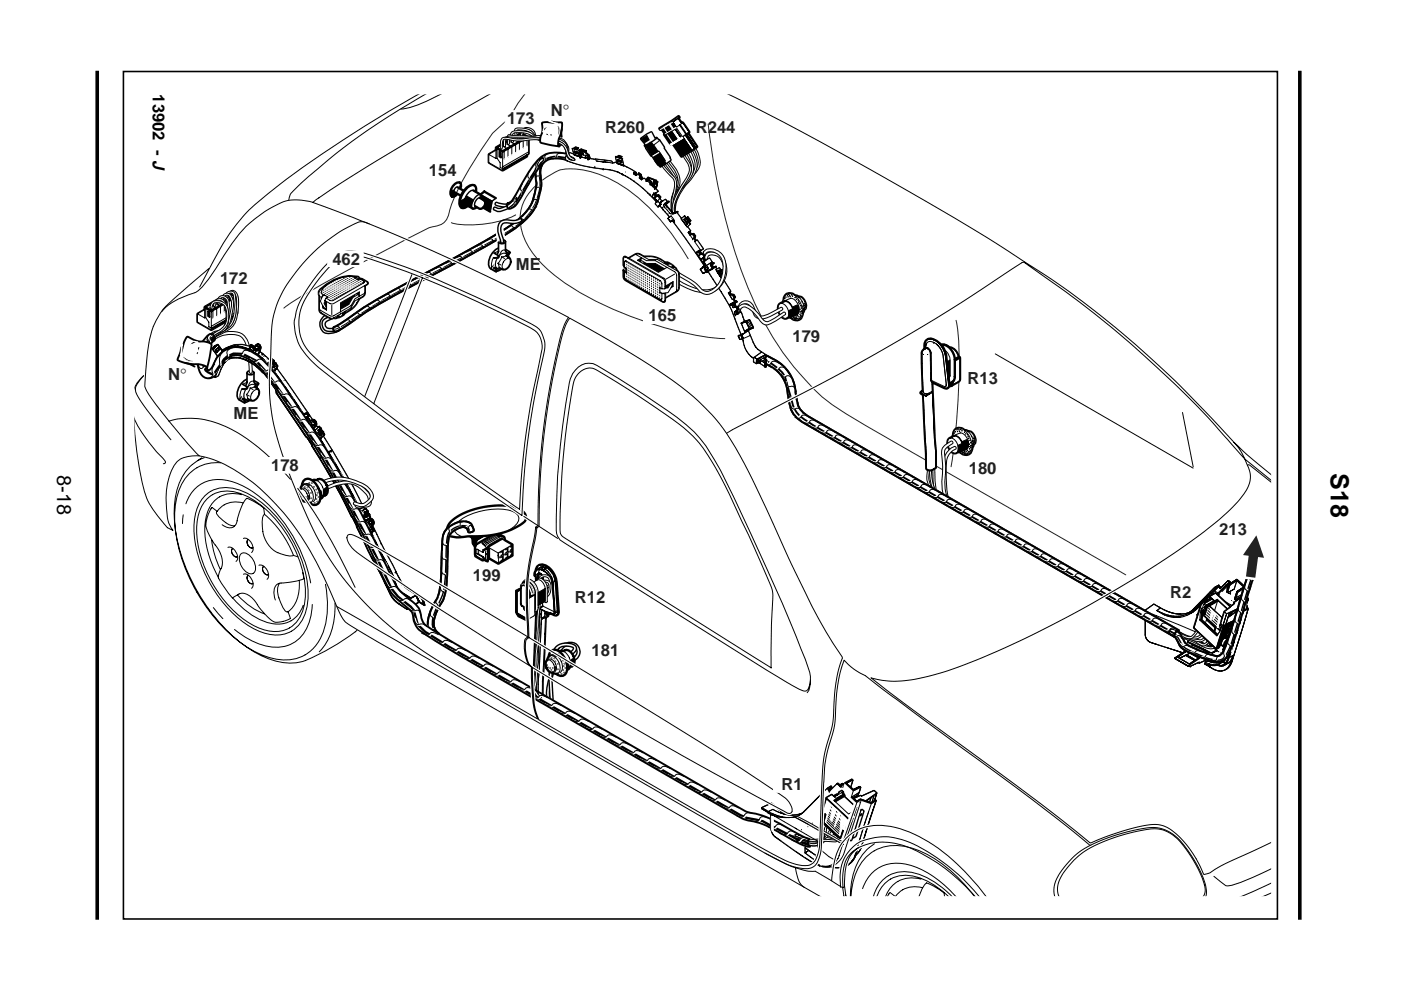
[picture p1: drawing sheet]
<svg xmlns="http://www.w3.org/2000/svg" width="297mm" height="210mm" viewBox="0 0 297 210" stroke-linecap="round" stroke-linejoin="round" font-family="sans-serif">
<defs><g id="words">
<text font-size="5.3" x="282.1" y="100.3" transform="rotate(90 282.1 100.3)">S18</text>
<text font-size="4.2" x="12.1" y="100.8" transform="rotate(90 12.1 100.8)">8-18</text>
<text font-size="3.5" x="32.4" y="20" transform="rotate(90 32.4 20)">13902 - J</text>
<g font-size="3.5" fill="#231f20">
<text x="107.5" y="26.3">173</text>
<text x="116.8" y="24.5">N°</text>
<text x="128.3" y="28.2">R260</text>
<text x="147.5" y="28.2">R244</text>
<text x="90.9" y="37.2">154</text>
<text x="70.5" y="56.1">462</text>
<text x="109.4" y="57.2">ME</text>
<text x="46.7" y="60.2">172</text>
<text x="137.5" y="68.1">165</text>
<text x="168" y="72.5">179</text>
<text x="35.6" y="80.6">N°</text>
<text x="205.1" y="81.3">R13</text>
<text x="49.5" y="88.8">ME</text>
<text x="57.5" y="99.9">178</text>
<text x="205.4" y="100.5">180</text>
<text x="258.5" y="113.4">213</text>
<text x="100.3" y="123.2">199</text>
<text x="121.9" y="127.9">R12</text>
<text x="248.1" y="126.8">R2</text>
<text x="125.4" y="139.2">181</text>
<text x="165.7" y="167.6">R1</text>
</g>
</g></defs>
<path d="M26.2 15.2h244.6v179.6h-244.6z" fill="none" stroke="#000" stroke-width=".34"/>
<path d="M20.6 15v180M275.6 15v180" fill="none" stroke="#000" stroke-width=".76" stroke-linecap="butt"/>
<path d="M111.3 20l-.5 .5a14.6 14.6 0 0 0-2.4 4.1l-3.9 3.6-.5 .7a83.3 83.3 0 0 0-7.9 13.4l-.9 2.8a3.4 3.4 0 0 1-3.4 3 60 60 0 0 0-8.8 4.3l-4.3 2.3a169.4 169.4 0 0 0-18.5 10.6M150.1 26.3a131.9 131.9 0 0 0 9.4 36.9 59.5 59.5 0 0 0 15.9 21.8 179.4 179.4 0 0 0 17 10.3l46.3 26.6M109.3 45.6a21.6 21.6 0 0 1-13.6 1.6M145.9 54.9a46.9 46.9 0 0 0-13.7-15.3 19 19 0 0 0-13-3.7 15.2 15.2 0 0 0-7.9 6.3 9.7 9.7 0 0 0 .4 9.5 27 27 0 0 0 9.6 9.3 79.1 79.1 0 0 0 31 10.7l1.4 .1M202.7 67.9a77.7 77.7 0 0 1 .4 18l-.8 8.1-.7 5" fill="none" stroke="#231f20" stroke-width=".21"/>
<path d="M51.3 81.1l.4-.3a1.62 1.62 0 0 1 2.2-.1l1 .7-.2 .2h-.2a3.9 3.9 0 0 1-1.8 3.5l-.8 .4-1.2-.7a2.61 2.61 0 0 1 .4-3.4z" fill="#fff"/>
<g fill="none" stroke="#000" stroke-width=".21">
<path d="M51.4 84l-.6 .7M51.7 82.5v.8l-.3 .7 .3 .2M52.6 84.1l.3-.6 .4 .6-.3 .7M52.9 83.5l1.2 .9M53 81.7l-.8 .2M53.3 84.1l.9 .5 .2-.3-.3-.8-.2-.1 .4 .7M53.4 80.4l.4 .3M53.6 81.8l-.3-.2 .3 1M53.6 83.5l-.6-.3-1.5 .8M53.8 80.7a1.61 1.61 0 0 0-1.4 .4l.4 .7M53.8 80.7l-.1 .3 .3 .3-.4 .5v-.5l-.6 .4v1.5M53.9 81.1l.6 .4"/>
<path d="M53.9 83.4l-.4 .7M54.4 84.3l-.1-.2-.2 .3 .1 .2M54.5 81.6l-.9 1v.9l-.4 .2"/>
</g>
<path d="M53 84.8l-1 .5M53 84.8l-.4-.7-.9 .5v-.4l-.4 .4 .6 .4M53.4 80.4a2.22 2.22 0 0 0-2.6 1.4 2.44 2.44 0 0 0-.1 3M53.8 80.7l1.1 .7-.2 .2-.7-.3M54.5 81.6l-.1 1.1-.3 .8" fill="none" stroke="#000" stroke-width=".35"/>
<path d="M52.4 78.9a.96 .96 0 0 1 1.4 .1v1.8l.2 .6a1.94 1.94 0 0 1 .3 1.5l-1.4 1.9a1.35 1.35 0 0 1-1.6-.9 3.5 3.5 0 0 1 .8-2.2l.3-.6z" fill="#fff"/>
<path d="M52.3 83.6l.2 .9M52.3 83.6l.6 .4M53 82.3l-.2 .7-.5 .6M53 82.3l.7 .3M53.9 81.1a.62 .62 0 0 0-.7-.2 .62 .62 0 0 0-.4 .6l-.4 .6M53.9 81.6a1.76 1.76 0 0 0-2 1.3 1.76 1.76 0 0 0 0 1.7M53.9 82l-.9 .3M54 81.8a1.32 1.32 0 0 0-1.8 .9 1.25 1.25 0 0 0 .3 2.1l.8-.3M54.1 81.8a.96 .96 0 0 0-1.5 .2l-.3 .3a1.75 1.75 0 0 0-.1 2.5M54.9 82.9a.7 .7 0 0 0-.7-.3 .7 .7 0 0 0-.6 .4 1.14 1.14 0 0 0 0 1.9h.1" fill="none" stroke="#000" stroke-width=".21"/>
<path d="M52.4 79.1v2M53.8 79a.83 .83 0 0 0-1.4 .1M53.8 79a.85 .85 0 0 1-1.4 .1M53.9 79v1.9l.4 1M51.6 84.5a1.33 1.33 0 0 0 1.3 .3M52.4 81l-.6 1.3M53.9 81.6l.3 .4 .1 .5M54 83.9l-.1 1" fill="none" stroke="#000" stroke-width=".35"/>
<path d="M52.6 81.9l1.2-.4 .4 .2 .1 .5 .4 .3a1.58 1.58 0 0 1-.1 1.8 1.58 1.58 0 0 1-1.6 .5h-.8l-.4-.5-.1-.6 .3-.9z" fill="#fff" stroke="#fff" stroke-width=".21"/>
<path d="M54 82a1.53 1.53 0 0 1 1 1.6 1.53 1.53 0 0 1-1.3 1.4l-.6-.1-.6-.4M54.3 81.9l.1 .3" fill="none" stroke="#000" stroke-width=".4"/>
<path d="M51.4 81.5l1 .5 .1 .2-.2 .3h-.8z" fill="#fff" stroke="#d32c2c" stroke-width=".21"/>
<path d="M51.3 82.5l-.3 .8-.2 1.4 .9 .6M51.3 82.5h.2M51.9 85l-.2 .3 .2 .2M52.2 82.3l-.9 .2M52.4 81.1l-1 .4M52.4 82l-.2 .3 .1 .2M54.7 81.2l-.2 .3 .2 .1" fill="none" stroke="#000" stroke-width=".21"/>
<path d="M50.7 84.8l1.2 .7 .2-.4-.2-.1M51.4 81.5l1.1 .7-.2 .3h-.8" fill="none" stroke="#000" stroke-width=".35"/>
<path d="M44.8 71.7a6.2 6.2 0 0 1 6.7-.8 5.9 5.9 0 0 1 1.7 4.4l.3 3.2a.41 .41 0 0 1-.1 .5 .41 .41 0 0 1-.4 .1l-.1-.1a27 27 0 0 0-1.1-6.7 2.54 2.54 0 0 0-2.6-1.4 7.2 7.2 0 0 0-4.6 1.6l-.2-.3z" fill="#fff" stroke="#000" stroke-width=".21"/>
<path d="M41.9 66.5l1.5-.8v-.6l5.2-3 .4 .2 .1-.1 1.2 .7v3.5l-.3 .2v.4l-5.2 3-2.9-1.7z" fill="#fff" stroke="#000" stroke-width=".5"/>
<path d="M41.9 66.5l1.5-.8v-.6l5.2-3 .4 .2 .1-.1 1.2 .7v3.5l-.3 .2v.4l-5.2 3-2.9-1.7z" fill="#fff"/>
<g fill="none" stroke="#000" stroke-width=".21">
<path d="M43.4 65.1v2.3l-1.5-.9v1.8l2.9 1.7 5.2-3v-.4M43.4 65.1l5.2-3 1.4 .8-5.2 3zM43.4 65.7l-1.5 .8M43.6 65.4l1.2 .7M43.6 65.4v2M43.7 65.1l4.9-2.8 1 .6-4.8 2.8zM43.8 65.3l-.2 .1M44 65.9l.5 .3v1.1l-.5-.2zM44.2 66v1l.3 .1M44.4 66.2v.8M44.5 64.6l1.1 .6M44.8 66.1v3.9"/>
<path d="M45.1 65.9v1.7M45.3 64.2l1.1 .6M45.9 65.4v1.7M46.1 63.7l1.1 .6M46.8 65v1.6M46.9 63.2l1.1 .7M47.6 64.5v1.7M47.7 62.8l1.1 .6M48.4 64v1.7M49 62.3l.1-.1 1.2 .7M49.2 63.6v1.6M49.9 66.8l-5 2.9"/>
<path d="M50 63.1v1.7M50.3 62.9l-5.5 3.2M50.3 62.9v3.5l-5.5 3.2-.5-.3v-1l-.6-.9M50.3 66l-5.5 3.2"/>
</g>
<path d="M50 64.8l-4.9 2.8" fill="none" stroke="#fff" stroke-width=".21"/>
<g fill="#fff" stroke="#000" stroke-width=".21">
<path d="M48.6 61.9a1.04 1.04 0 0 1 1.2-.2 1.04 1.04 0 0 1 .6 1 10.6 10.6 0 0 1-.8 6.1 11.3 11.3 0 0 1-3.9 2.6l-1.3 1h-.4l.1-.4 2.2-1.3a5.3 5.3 0 0 0 3.5-3.5l.1-.5a7.7 7.7 0 0 0-.1-4.3l-.2-.3a.55 .55 0 0 0-.7 .1 .55 .55 0 0 0 0 .7l-.1 .2-.3-.1z"/>
<path d="M48 62.1a1.08 1.08 0 0 1 1.3-.3 1.08 1.08 0 0 1 .6 1.1l.1 .4a7 7 0 0 1-1.3 6l-.7 .5a16.5 16.5 0 0 0-3.6 2.9l-.1-.2 .4-.6a12.1 12.1 0 0 1 3.7-2.9 6.6 6.6 0 0 0 1.2-5.7l-.1-.3a.74 .74 0 0 0-.8-.8 .74 .74 0 0 0-.6 1l-.1 .4h-.1a1.22 1.22 0 0 1 .1-1.5z"/>
<path d="M47.4 62.5a1.18 1.18 0 0 1 1.3-.2 1.18 1.18 0 0 1 .6 1.1 8.9 8.9 0 0 1-.4 4.5 4.5 4.5 0 0 1-3 3.3l-1.2 .9-.3-.1a3.6 3.6 0 0 1 2-1.6 3.8 3.8 0 0 0 2.3-3.6 4.9 4.9 0 0 0 0-3.9 .71 .71 0 0 0-.9-.2 .71 .71 0 0 0-.4 .8l-.1 .6-.2 .1a1.35 1.35 0 0 1 .3-1.7z"/>
<path d="M46.4 63a1.45 1.45 0 0 1 1.7 0 1.45 1.45 0 0 1 .5 1.6l-.1 1.4a9.3 9.3 0 0 1-.9 3.9l-.9 .5a2.58 2.58 0 0 0-2.3 1.6h-.4a2.56 2.56 0 0 1 2.5-2l.3-.1a2.05 2.05 0 0 0 1.1-2l.1-.6a8.5 8.5 0 0 0 .1-3.6 .85 .85 0 0 0-1.1-.5 .85 .85 0 0 0-.5 1.1l-.3 .3a1.25 1.25 0 0 1 .2-1.6z"/>
<path d="M45.7 63.7a1.39 1.39 0 0 1 1.5-.2 1.39 1.39 0 0 1 .8 1.3 7.3 7.3 0 0 1 0 4.9l-.5 .5a8.7 8.7 0 0 0-3.5 1.9h-.1a3.2 3.2 0 0 1 1.7-1.7l.4-.1a1.98 1.98 0 0 0 2-2.3 7 7 0 0 0-.8-4 .94 .94 0 0 0-1.1-.1 .94 .94 0 0 0-.4 1h-.3l-.1-.2z"/>
<path d="M45.1 64a2.42 2.42 0 0 1 2.5 .2 2.42 2.42 0 0 1 .9 2.4 4 4 0 0 1-2.7 4.3l-1 .7h-.3a4.1 4.1 0 0 1 2.1-1.7 3.4 3.4 0 0 0 1.4-3.8 1.86 1.86 0 0 0-2.8-1.7l-.3 1.1h-.3l.1-.9z"/>
</g>
<path d="M99.4 112.2l.6-.4 1.3 .7a5.5 5.5 0 0 1 3.2 .3l.2 .4 .6-.2 1.6 .8 .1 .7 1.7 1v2.3l-3 1.7-2.2-1.2-.1 .7-.5-.2-.1-.2-.5 .2-1.5-.8-.1-2-.5-.8-.1-1.2-1-.7v-.6z" fill="#fff" stroke="#000" stroke-width=".5"/>
<path d="M105.6 117.2l.8-.4v.3l-.6 .2v.7l.6-.5v-.7l.7-.4v.1l-.3 .2v.8l.6-.6v-.4l-.3 .2v-.3l1.5-.9-.2 .5-.6 .2v.7l.6-.6 .2-.8v1.1l-3 1.7zM105.6 118.3l.8-.4v.3l-.6 .2v.7l.6-.5v-.7l.7-.4v.2l-.3 .1v.8l.3-.2v-.2l.3-.2v-.3l-.3 .1v-.3l1.5-.9-.2 .5-.6 .2v.7l.6-.6 .2-.8v1.1l-3 1.7z" fill="#000"/>
<path d="M99.5 112.2l.6-.4a3.1 3.1 0 0 0 2.6 .8 1.59 1.59 0 0 1 1.9 .4l-.5-.1-.4 .2-2.4 1.4-.4 .5-.1 .8-.5-.5a1.7 1.7 0 0 0-1-1.9l-.2-.4z" fill="#000" stroke="#000" stroke-width=".21"/>
<g fill="none" stroke="#000" stroke-width=".21">
<path d="M100.8 115.9v1.9l1.6 .9 .5-.3M101.1 117.9v.1M101.1 117.4l1.3 .8M101.1 117.4l.2-.1 1.2 .8M101.5 116.6v.8M102.4 117.1l-1.3-.7v1M102.4 118.2v.5M102.5 118.1v.3l.4-.2M102.5 118.1l-.1 .1M102.6 116.6l.4 .3-.1 .4M102.9 117.3v1.5l.4 .2M102.9 117.3l.4 .2"/>
<path d="M103 116.4l.4 .3M103.2 116.1l-.8 .5v.5M103.3 117.5v1.5M103.4 116.7v1.8M103.4 116.7l-.1 2.3M103.4 116.7l-.1 .8M103.5 118.2l2.1 1.2 3-1.7v-2.2l-3 1.7v1.1M103.5 112.5l.9 .3M103.5 116.1v.6M103.5 116.8v.3M103.5 116l2.1 1.2M104.2 112.9l.6 .3"/>
<path d="M104.3 113l-.4-.1-2.5 1.5-.4 .5-.1 .6M104.6 113.1l-.2-.3h-.4l-2.7 1.5-.5 .7v.7M104.6 113.1a1.91 1.91 0 0 0-2-.5h-.6a2.32 2.32 0 0 1-1.9-.8 .98 .98 0 0 0-.9 .9 .98 .98 0 0 0 .7 1l.3 .5 .1 .6a.88 .88 0 0 0 .5 1M104.8 113.2a.85 .85 0 0 1 1.1 .1l-.7 .1-3.1 1.7 1.1 1v.2l-.7 .4v.3l-.1 .1M105.6 117.7v.2M106.1 113.5h-.7l-2.5 1.4-.5 .5M106.4 113.6l-.7 .1-2.5 1.3-.5 .6M106.5 114l-2.8 1.5-.6 .9M106.6 114.3l2 1.2M107 114.5a.63 .63 0 0 0-.3-.7 .63 .63 0 0 0-.7 0l-2.5 1.4-.5 .5"/>
</g>
<path d="M100.4 115.3l.4 .5M103.7 116.4v2M104.8 113.2l-3.7 2.2-.3 .5M106.5 114.3l-2.6 1.4-.6 .8" fill="none" stroke="#000" stroke-width=".5"/>
<path d="M95.6 110.6a16.5 16.5 0 0 1 11.5-3.4 5.9 5.9 0 0 1 4.2 1.7 1.55 1.55 0 0 1-.9 2.3 19.8 19.8 0 0 1-11.4 2.5 6 6 0 0 1-3.9-.2 2.12 2.12 0 0 1 .5-2.9z" fill="#fff" stroke="#000" stroke-width=".5"/>
<path d="M107.7 112.5a3.7 3.7 0 0 0 2.3-2.6 2.06 2.06 0 0 0-1.7-1.6 13.8 13.8 0 0 0-11.2 2.4 1.58 1.58 0 0 0-.8 1.4 1.58 1.58 0 0 0 1 1.4l.8 .3" fill="none" stroke="#000" stroke-width=".21"/>
<path d="M94.8 112a4.4 4.4 0 0 1 4.9-1.1l.6 1.1a.5 .5 0 0 1 0 .7 .64 .64 0 0 1-1.1-.2 1.16 1.16 0 0 0-1.8-.6 3.2 3.2 0 0 0-2.4 3.8l-.1 2.6a31.8 31.8 0 0 1-.8 8.5l-.2 .5a9.4 9.4 0 0 0-1.9 5.4l.6 1.2a.67 .67 0 0 1 .2 1.1 .67 .67 0 0 1-1-.1 4.3 4.3 0 0 1-.6-5l.4-1.1a9.8 9.8 0 0 0 1.9-5.9l.1-4.8a16.2 16.2 0 0 1 .6-5.3z" fill="#fff" stroke="#000" stroke-width=".4"/>
<path d="M99.5 112.4a1.69 1.69 0 0 0-2.6-.7 3 3 0 0 0-2.2 3.3l-.1 1.6a39.2 39.2 0 0 1-.9 9.8l-.5 1.2a7.9 7.9 0 0 0-1.4 5.4l.8 1.5" fill="none" stroke="#000" stroke-width=".3"/>
<path d="M93.6 120l.1 .5a.98 .98 0 0 0 .7 1.1l.3 .5 .1 .9M93.8 116.9a1.13 1.13 0 0 0 .5 1.5 .74 .74 0 0 1 .6 .9v.5M93.9 113.9a1.21 1.21 0 0 0 .6 1.5l.5 .3 .1 1M96.1 110.9a1.04 1.04 0 0 0-.7 1.6v.6l-.2 .8M98.6 110.4h-.5a.64 .64 0 0 0-.4 .9l-.2 .3-.7 .5M100.2 111.5l-.4-.3h-.1a.62 .62 0 0 1-.7 .6l-.2-.2M90.7 132.3a1.12 1.12 0 0 0 1 1.1 1.06 1.06 0 0 1 1.3 .5M91.6 129a1.2 1.2 0 0 0 0 1.6 1.11 1.11 0 0 1 .5 1.3M92.9 126.4a1.01 1.01 0 0 0 .1 1.7l-.1 .7-.2 .5M93.5 123.6a1.3 1.3 0 0 0 .7 1.7 1.57 1.57 0 0 1 0 1.5" fill="none" stroke="#fff" stroke-width=".3"/>
<path d="M94.8 112a4.4 4.4 0 0 1 4.9-1.1l.6 1.1a.5 .5 0 0 1 0 .7 .64 .64 0 0 1-1.1-.2 1.16 1.16 0 0 0-1.8-.6 3.2 3.2 0 0 0-2.4 3.8l-.1 2.6a31.8 31.8 0 0 1-.8 8.5l-.2 .5a9.4 9.4 0 0 0-1.9 5.4l.6 1.2a.67 .67 0 0 1 .2 1.1 .67 .67 0 0 1-1-.1 4.3 4.3 0 0 1-.6-5l.4-1.1a9.8 9.8 0 0 0 1.9-5.9l.1-4.8a16.2 16.2 0 0 1 .6-5.3z" fill="none" stroke="#000" stroke-width=".4"/>
<path d="M93.7 117.1a1.13 1.13 0 0 0 .5 1.5 .74 .74 0 0 1 .6 .9v.5M93.8 114.1a1.21 1.21 0 0 0 .6 1.5l.5 .3 .1 1M96 111.1a1.04 1.04 0 0 0-.7 1.6v.6l-.3 .9M98.5 110.6h-.5a.64 .64 0 0 0-.4 .9l-.2 .3-.7 .5M100.1 111.7l-.2-.2h-.3a.62 .62 0 0 1-.7 .5l-.2-.2M90.6 132.5a1.12 1.12 0 0 0 1 1.1 1.06 1.06 0 0 1 1.3 .5M91.5 129.3a1.2 1.2 0 0 0 0 1.5 1.11 1.11 0 0 1 .5 1.3M92.8 126.6a1.01 1.01 0 0 0 .1 1.7l-.1 .7-.2 .5M93.4 123.8a1.3 1.3 0 0 0 .7 1.7 1.57 1.57 0 0 1 0 1.5M93.5 120.2v.5a.98 .98 0 0 0 .8 1.1l.3 .5 .1 .9" fill="none" stroke="#000" stroke-width=".21"/>
<g fill="#fff">
<path d="M89.9 132.4l6.2 4-1.5-.9v2.2l-5.2-3.7z"/>
<path d="M113.9 120.2a1.66 1.66 0 0 1 2.5 .2 4.8 4.8 0 0 1 1.6 3l.4 6.3-.1 .5-.4 .3-.4-.1-2-.8v.4l.7 .5-.6 .4-.6 16.7-.9 .5v-1.1l-1.1 .5v-3.5l.8-15.2a33.6 33.6 0 0 0-.2-6.9l-.2 .1z"/>
</g>
<path d="M113.9 120.2a1.66 1.66 0 0 1 2.5 .2 4.8 4.8 0 0 1 1.6 3l.4 6.3-.1 .5-.4 .3-.4-.1-2-.8v.4l.7 .5-.6 .4-.6 16.7-.9 .5v-1.1l-1.1 .5v-3.5l.8-15.2a33.6 33.6 0 0 0-.2-6.9l-.2 .1z" fill="#fff" stroke="#000" stroke-width=".6"/>
<g fill="none" stroke="#000" stroke-width=".21">
<path d="M114.9 119.8h-.5l-.5 .4M114.9 119.8l.7 .2M115 119.7l-.6 .1h.5M115 119.7l.6 .2-.7-.1M115 119.7l-.6 .1M115 119.7l.9 .3M115.6 120h.3M115.6 120h.1M115.7 120h.2M115.7 120l.1 .1M113.4 121.6h.1M113.4 121.3v.7"/>
<path d="M113.4 121.3v.7l.1-.7M113.5 121.2l-.1 .4zM113.6 120.9a2.02 2.02 0 0 1 2.4 .6 3.3 3.3 0 0 1 1.1 2.7l.4 5.5v.3l-.4 .2M113.9 120.2l-.3 .8zM114 122h.2l-.2 3.8-.2-1.1zM114 125.7l-.2 4.7M114 125.8h.1M114.1 120.5v.1M114.1 121.6l-.3 3.1-.2-2.8 .4 3.9M114.1 121.6l.3 .1zM114.1 121.6l.2 .1-.1 .3h-.2zM114.1 120.7h.1"/>
<path d="M114.2 121.5h.1M114.2 121.5a.95 .95 0 0 1 1 1.2l-.2 5.8M114.2 122l.4-.3-.4 .3-.4 8.5 1-.4M114.2 121.9h.1M114.2 134.1l.2-3.7-.7 .3-.7 13.3v3.5l.7-.4v-3M114.2 134.1l-.5 10M114.3 129h.1M114.3 128.9l.1 .1zM114.3 120.7l.6 .1-.6-.2-.5 .2-.4 .5M114.3 120.7l.9 .3-.1-.1M114.3 120.7l-.5 .2-.3 .4M114.3 120.9l-.1 .6-.8 .5 .1-.7"/>
<path d="M114.3 120.9h.1M114.4 121.6l.2 .1M114.4 129l.4 .3zM114.4 129l1.3 .7M114.4 120.7l-.1 .2M114.4 121.5h.1M114.5 120.3l-.4 .2h.2M114.5 121.5v.1M114.6 121.6h-.5h.3M114.6 121.6l.5 .6v.4M114.6 121.6h.1M114.6 120.4l-.8 .4 .4-.2 .6 .2 .4-.6 .3 .2"/>
<path d="M114.6 120.4l.4 .1M114.6 121.6l.4 .6 .1 .4M114.6 120.3l.3-.1zM114.6 120.4h.1M114.7 120.4h.1M114.7 121.7h.1M114.7 120.2l-.1 .1M114.7 130.2l-.3 .2-.2 3.7M114.8 129.3l-.1 1.7 .7-.3 .1 .3-.7 .3-.7 13.3v3.5l.9-.5v-3.2M114.8 129.3v1.7M114.8 129.2l.9 .5zM115.1 128.5h.1"/>
<path d="M115.1 128.5l-.8 .4 .1 .1 .8-.5M115.1 120.9l-.2-.1 .3 .2M115.1 122.6l-.1 5.9-.7 .4 1.2 .7v1.1l-.7 .4 .1-1.8M115.1 122.6h.1M115.1 122.5h.1M115.2 121h.1M115.2 121l.8 .6M115.2 128.5l2.3 1.2M115.2 128.5l-.8 .5 1.3 .7 .9 .2M115.5 130.9l-.7 .4-.7 15.6M115.5 134.3l-.5 10.2M115.5 130l.7 .4"/>
<path d="M115.5 120.4l-.3 .6-.1-.1M115.5 120.4l-.3-.2-.3 .6M115.5 120.4l.1 .3-.4 .3zM115.5 120.4l.1 .3 .3 .2M115.6 120.6h.1M115.6 121.2l1.1 1.1 .5 1.1-.1-.5M115.6 121.2l-.4-.2 .4-.3a3.7 3.7 0 0 1 1.5 2.2M115.6 121.2l.8 .7-.4-.3M115.6 121.2l-.4-.2 .8 .6M115.6 130.9l-.1 3.6M115.7 129.7l.9 .3M115.8 120.4h-.3l.2-.1-.6-.2 .8 .3 .8 .7"/>
<path d="M115.9 120l.5 .4M115.9 120.9h.1M116.2 130.4l-.5-.3 .4 .3-.6 .3M116.2 121.2l.1 .1M116.2 130.4l-.1 .2-.6 .4 .1-.1M116.2 121.8l.1 .1M116.3 129.8h.1M116.3 121.3h.1M116.4 122l.1 .2zM116.4 122h.1M116.4 120.4l-.6-.3 1 .8M116.4 120.4l.4 .4"/>
<path d="M116.4 122l.1 .1M116.6 122.2l.3 .4zM116.6 130l.5 .2-1.4-.5 1.4 .4M116.6 130h.1M116.7 130h.1M116.7 121.1l.4 .5M116.8 120.9l.4 .5-.1 .2-.4-.5M116.8 122.6l.4 .8zM116.8 120.8l.4 .6-.4-.5M116.8 120.8l.8 1.2M116.9 130h.1M117.1 123.3v.1"/>
<path d="M117.1 123.3l.1 .1zM117.1 130.2l.4 .2M117.1 130.2h.1M117.2 123.4h.1M117.1 123.4h.1M117.1 123.4l.1 .2zM117.1 123.5h.1M117.1 123.5l.4 6.2M117.1 123.5a29 29 0 0 1 .4 6.6l-.3 .1-.1-.1a.29 .29 0 0 0 .3-.1 .29 .29 0 0 0 .1-.3zM117.1 122.9l.2 .6M117.2 123.4l.1 .1zM117.2 123.5h.1"/>
<path d="M117.2 130.1h.1M117.2 123.6l.4 6.2zM117.3 130.2h.1M117.3 130.1h.1M117.4 130.2h-.1M117.4 130.2h.1M117.5 130l-.2 .1M117.5 130.2h-.1M117.5 130.2h.1M117.5 130.2l.2-.4-.3 .4M117.5 130h-.1M117.5 129.7v.3"/>
<path d="M117.6 122l-.4-.6 .6 1.3M117.6 122l.4 1.3M117.6 129.9h.1M117.6 129.8h.1M117.7 123.2h.1M117.7 123.2l.3 6.6M117.8 122.7l-.6-1.3-.1 .2 .6 1.6M117.8 122.7l.1 .7M117.9 123.4h.1M117.9 123.4v.1zM117.9 123.4v.1M117.9 123.5l.5 6.2z"/>
<path d="M117.9 123.5h.1M117.9 123.5l.5 6.2M118 123.3l.4 6.4M118 129.8l-.5 .4M118 129.8l-.1 .1M118.2 130.3l-.3 .2-.4-.1M118.4 129.7h.1M118.4 129.7v.2zM118.4 129.7l-.2 .6M118.4 129.9l-.1 .3-.4 .3 .3-.2zM118.4 129.7l-.1 .5-.3 .2M113.7 144.1v3l.4-.1"/>
</g>
<g fill="#fff" stroke="#000" stroke-width=".21">
<path d="M114.5 122.2a1.51 1.51 0 0 1 2.2 .4 1.51 1.51 0 0 1-.6 2.2l-.7 .4-.5 .2-.1-.3 .4-.2a1.62 1.62 0 0 0 1.1-2.3 1.24 1.24 0 0 0-1.5 0 1.24 1.24 0 0 0-.5 1.3v6.1a19.8 19.8 0 0 1-.3 5v1.2a15.7 15.7 0 0 1-.3 6.7v.5a9.5 9.5 0 0 0 .3 3.8l.5 .6 2.1 1.1 .4 .5a6.2 6.2 0 0 1-3.6-2.3l-.1-.7a18.6 18.6 0 0 1 .5-6.2l-.1-2a17.5 17.5 0 0 1 .3-6.5l-.1-8.5z"/>
<path d="M114.6 123.2a1.54 1.54 0 0 1 2.2 .7 2.29 2.29 0 0 1-1.2 2.8l-.1-.2a2.24 2.24 0 0 0 .6-2.9 .97 .97 0 0 0-1-.1 .97 .97 0 0 0-.6 .9v3.3l-.3 4 .1 3.5-.5 5.5a16.5 16.5 0 0 1-.2 5.3 3.1 3.1 0 0 0 1.9 2.4l2 1.6a10.3 10.3 0 0 1-4.2-3.1 5.6 5.6 0 0 1 .2-3l-.1-4.5 .4-4.2v-3.5l.3-4.6a7.9 7.9 0 0 1 .3-3.7z"/>
</g>
<g fill="#fff" stroke="#000" stroke-width=".3">
<path d="M119 136.9a2.4 2.4 0 0 1 3.8 .5 2.27 2.27 0 0 1-1.3 2.9l-1 .6a.52 .52 0 0 1-.8 .1 1.39 1.39 0 0 1 1.2-1.1 1.93 1.93 0 0 0 1.3-2.2 1.82 1.82 0 0 0-3.1 .1l-.5 1.1-1 3.1a16.3 16.3 0 0 0-1 5.7l.3 .7 1.2 1a1.51 1.51 0 0 1 1.1 1 3.6 3.6 0 0 1-3.2-5l1-3.6a14.5 14.5 0 0 1 2-4.9z"/>
<path d="M117.9 137.1a3.3 3.3 0 0 1 4.3 0 1.99 1.99 0 0 1-1.7 2.1l-.7 .3a.31 .31 0 0 1-.3-.2 .31 .31 0 0 1 0-.3l.2-.1a2.68 2.68 0 0 0 1.9-1.5 2.45 2.45 0 0 0-2.7-.2 2.45 2.45 0 0 0-1.2 2.3 21.2 21.2 0 0 0-.3 9.4l.8 .8a.79 .79 0 0 1 .6 .8 2.16 2.16 0 0 1-2.2-2.6 21.3 21.3 0 0 1 .9-10.2z"/>
</g>
<path d="M115.1 147.2l4.7 2.7-.9 1.8-4-2.6z" fill="#fff" stroke="#fff" stroke-width=".21"/>
<g fill="#fff" stroke="#000" stroke-width=".3">
<path d="M161.5 171.2l2.1-.9 2.8 2.3a4.7 4.7 0 0 0 5.4-1.8l3.6-3.7 .8-.4 .2 .2-.6 .5 .2 .3 1.6-1.6 .5 .3 .6-.3 .1 .1-.5 .5 .5 .4 .3-1.1 1.5-.8 .2 .2-.4 1.5 .5 .5 1.4-.6 .2 .1a2.57 2.57 0 0 1-1.6 2.2l.1 .2 1.5-.7 .2 .2 2.6-1.2 .6 .5-.5 1.7 .2-.2 .2 .1-2.6 8a6.8 6.8 0 0 1-1.2 3l-.6 .6a4.2 4.2 0 0 1-5.4 2.5 6.3 6.3 0 0 1-4.1-1.2l-6.3-4.3a3.2 3.2 0 0 1-2.1-2.5v-3.2l-2-1.1z"/>
<path d="M175.2 169.1l1.2-.7 .3 .4 .7-.4h.2l.3-.3-.1-.1 .7-.4 .4 .3-.2 .4 .3 .1 .1 .5 2.7 2.5 .3-.1 .4 .5 .3-.2 .4 .4-1.7 5.2-.5 .4-.2-.1-.3 .7-.6-.3-.6 .3-.6-.7-.8 .2-3.2-3-.1-.3 .3-.9-.4 .2-.5-.6z"/>
</g>
<path d="M161.5 171.2l2.1-.9 2.8 2.3a4.7 4.7 0 0 0 5.4-1.8l3.6-3.7 .8-.4 .2 .2-.6 .5 .2 .3 1.6-1.6 .5 .3 .6-.3 .1 .1-.5 .5 .5 .4 .3-1.1 1.5-.8 .2 .2-.4 1.5 .5 .5 1.4-.6 .2 .1a2.57 2.57 0 0 1-1.6 2.2l.1 .2 1.5-.7 .2 .2 2.6-1.2 .6 .5-.5 1.7 .2-.2 .2 .1-2.6 8a6.8 6.8 0 0 1-1.2 3l-.6 .6a4.2 4.2 0 0 1-5.4 2.5 6.3 6.3 0 0 1-4.1-1.2l-6.3-4.3a3.2 3.2 0 0 1-2.1-2.5v-3.2l-2-1.1z" fill="#fff"/>
<g fill="#fff" stroke="#000" stroke-width=".21">
<path d="M168.5 177l.4-.1 1.9 .7a4 4 0 0 0 3.3 0 2.79 2.79 0 0 0-.2-2.1 12.7 12.7 0 0 1 1.7-4.2h.1a3.9 3.9 0 0 1-.8 2.3 2.8 2.8 0 0 0-.2 3v.4a1.23 1.23 0 0 1-1.4 1.3 6.9 6.9 0 0 1-4.8-1.3z"/>
<path d="M168 177.3h.5l1.8 .7a4.5 4.5 0 0 0 4.3 0l.1-.3 .1-.7a2.38 2.38 0 0 1 .4-2l.8-1.9 .2-.1 .1 .4-.6 1.5a1.91 1.91 0 0 0-.5 1.8 1.56 1.56 0 0 1-1.4 2.1l-.3 .1a6.8 6.8 0 0 1-4.4-.9l-1-.5z"/>
<path d="M168.8 178.1l.3-.1 .6 .2a4 4 0 0 0 5.9-1.7l.7-1.2a2.67 2.67 0 0 1 1.1-1.5v.2l-.2 .4a19.1 19.1 0 0 1-2.7 4.2 4.6 4.6 0 0 1-4.9 0l-.6-.2z"/>
<path d="M169.2 177.8l.7 .1a5.2 5.2 0 0 0 3.3 1l.6-.2a4.4 4.4 0 0 1 2.5-1.4l.7-.7 1-2 .3-.2 .1 .3-.7 1.4a3 3 0 0 1-2.5 2 3.4 3.4 0 0 1-4.8 .5l-1-.5z"/>
<path d="M169.1 177.9l.7 .1a5.9 5.9 0 0 0 3.1 .8l.4-.1a3.3 3.3 0 0 1 3.2-.6 1.91 1.91 0 0 0 1.9-1.6l.6-1.1 .4-.5a5 5 0 0 1-2.3 3.6h-.7a2.86 2.86 0 0 0-2.9 .6 5 5 0 0 1-4.2-1z"/>
</g>
<g fill="none" stroke="#000" stroke-width=".21">
<path d="M174.1 173.2v.1l.4 .4M174.6 174.4l3.4 3.3-3.2-2.9zM174.7 174.4l3.5 3.3 .1-.2M174.7 174.4h-.1M174.9 173.5l-.4 .2 .1-.1M175 173.3l-.4 .3M175.1 174.1l2.9 2.8M175.1 169.3l5.2 4.8M175.2 169.3l-1.2 3.8 .6 .5 .3-1.1 .3 .3-.5 1.6M175.2 173.7l3 2.8M175.3 173.3l3 2.9M175.5 173l2.9 2.8"/>
<path d="M175.6 172.6l2.9 2.8M175.7 172.2l3 2.8M175.9 171.6l2.9 2.8M176 170.8l2.9 2.8M177.4 168.4l-.7 .4M177.6 168.5l-.2-.1 .2 .2-.7 .3M178.1 177.6l.5-1.6 .3 .2-.3 1.1 .5 .5M178.4 168.1l-1.5 .8M178.5 167.6l.4 .3-.3 .2-.2-.2M178.6 168.1l.2 .3M178.7 177.5l-.5 .2M178.7 177.4l.2 .3"/>
<path d="M178.7 176.1l-.4 1.3-.3 .3M178.9 167.9l-.2 .4M178.9 177.6v.2l.4 .4M179 168.8l2.8 2.6M179 168.4l.1 .3-2.1 1.2M179.1 168.7v.2M179.3 175.8h.1M179.4 175.4l-.1 .3M180.3 173.9l1.2-.7-1.3 1.6-.9 3h-.2zM181.5 173.2l-.9-.8 1.6-1-.1-.1-2.2 1.3-3.1-2.9 2.2-1.3-.1-.1-1.6 1-.9-.9-1.2 .7 5.1 4.8M182.4 172.7l.4-.2-.1 .3-.4 .2z"/>
</g>
<path d="M182.5 171.8l-1.7 5.7" fill="none" stroke="#000" stroke-width=".3"/>
<path d="M174.9 172.5l.3 .3-.4 1.1-.2-.3zM178.6 176l.3 .2-.5 1.4h-.3zM176.8 169.7l2.2-1.3v.5l-1.9 1.1zM180.6 172.4l1.4-.8-1.9 6.3-.9 .1 1-3.2 1.3-1.6z" fill="#000" stroke="#000" stroke-width=".21"/>
<g fill="#fff" stroke="#fff" stroke-width=".21">
<path d="M178.4 172.7l.8 .8-1.2 3.7z"/>
<path d="M176 170.5l2.2 2-1.3 2.9 .8-3.3-.5-.4-.8 2.5-.4-.4 .6-2.7-.5-.4-1 3.7-.1-.2z"/>
</g>
<path d="M111.1 123.1a1.49 1.49 0 0 1 2.1 .3l.4-.3a1.02 1.02 0 0 1 .9-.5 1.02 1.02 0 0 1 .9 .6 3.6 3.6 0 0 1 .6 3v1.4l-.2 .1-.5-.1-.6 .4a.79 .79 0 0 0-.7 1l-.1 .5a.91 .91 0 0 0-.6 1l-.1 .1a3.1 3.1 0 0 1-1.9 .7 2.53 2.53 0 0 1-1.8-1.5v-3.7a.85 .85 0 0 1 .7-1.2z" fill="#fff"/>
<path d="M111 123.2l.5-.3a2.79 2.79 0 0 1 2.2 2.8v3.2l-.3 1v-3.8l-.2-.2a2.21 2.21 0 0 0-1.5-2.3l-.3 .1-.7-.2zM110.6 124.3a.68 .68 0 0 1 1.1 .1l.4 .6 .3 .8v.6l-.4 .4-.1 1-.3-.4v-2.9a.71 .71 0 0 0-1-.2zM109.3 125.2l.8-.4h.2v.3l-.6 .4v4.5l1.9 1.1 .3-.1v-4.2l1-.6 .5-.1-1.3 .8-.1 4.5-.5 .2-1.7-.8-.5-1zM114.1 125.6l1.5-.8v2.7l-1.5 .8z" fill="#000" stroke="#000" stroke-width=".21"/>
<g fill="none" stroke="#000" stroke-width=".21">
<path d="M109.7 125.4v4.5l2 1.2 .2-.1v-4.2l1-.6M110.3 125.1l-.6 .4M110.3 124.9l-.8 .5v4.6l.3 .5 1.5 .9h.5l1.6-1v-4.3l-1.3 .8v4.1M110.3 124.7l.1 3.5 .2 .4 1.2 .6M110.5 124.7a.51 .51 0 0 1 .2-.5 .51 .51 0 0 1 .5-.1l.6 .4 .4 .7 .2 1.2M110.5 124.7l.1 3.5 1.2 .8M111 128.9l.1 .3 .7 .4M111 128.9l.9 .2v.6a.9 .9 0 0 1-.9-.8zM111.1 123.6a2.09 2.09 0 0 1 1.8 2.1M111.2 123a1.35 1.35 0 0 1 2 .4l.5 .8 .4 .9v3.7a1.01 1.01 0 0 1-.7 1M111.2 123.4a1.16 1.16 0 0 0-.9 1.2M111.6 124.4v3l.2 .4"/>
<path d="M113.2 123.4l.8-.4a1.77 1.77 0 0 1 1.6 1.8v2.7l-1.5 .8M113.6 123.1l.2-.3a1.49 1.49 0 0 1 2.1 1.2l.1 3.5-.2 .3-.4-.2M113.6 129.5l-.1 .3M116.1 139.9a1.65 1.65 0 0 1 1.1 2.7M116.4 139.8a1.65 1.65 0 0 1 1.2 2.6M116.6 139a1.81 1.81 0 0 1 1.9 1.5 1.81 1.81 0 0 1-.3 2.3M117.1 138.8a1.81 1.81 0 0 1 1.9 1.4 1.81 1.81 0 0 1-.3 2.4M118.8 138.1a1.81 1.81 0 0 1 1.9 1.4 1.81 1.81 0 0 1-.3 2.4"/>
</g>
<path d="M110.5 124.1a1.21 1.21 0 0 1 1.8 .8l.3 1.1M110.7 123.9l-.4 .8M111.2 123a2.18 2.18 0 0 1 2.4 1.8l.1 .9v3.3l-.3 .8M111.6 123.7a1.85 1.85 0 0 1 1.6 2.2" fill="none" stroke="#fff" stroke-width=".21"/>
<path d="M117 137.9l2.6 .1 .5-.3 1.1 1 .6 .7v1.6l-1 .5-1.2 1.8-.8 .1-1-.7-1.4-.3-.6-1 .1-1.2z" fill="#fff" stroke="#fff" stroke-width=".21"/>
<path d="M116.1 139.9a1.65 1.65 0 0 0 1.1 2.7M116.3 139.2a1.39 1.39 0 0 1 1.1-1.4 1.39 1.39 0 0 1 1.6 .7 4.1 4.1 0 0 1 1 4.3 1.25 1.25 0 0 1-2 .1M116.6 139l-.4 .4-.2 .5M118.6 138.1l.8-.1a1.47 1.47 0 0 1 2.2 1.1 1.47 1.47 0 0 1-.7 2.3l-.6 .6M117.2 142.6l.5 .3 .5-.1" fill="none" stroke="#000" stroke-width=".5"/>
<path d="M120.2 140.2l.2 .3 .1 .9a1.02 1.02 0 0 0 .4-1.1l.2-.4 .6-.4a2.08 2.08 0 0 1-1 1.9l-.4-.5z" fill="#000" stroke="#000" stroke-width=".25"/>
<g fill="#000" stroke="#000" stroke-width=".3">
<circle cx="116.7" cy="138.9" r=".04"/>
<circle cx="116.8" cy="138.9" r=".04"/>
<circle cx="116.9" cy="139.5" r=".04"/>
<circle cx="117" cy="138.9" r=".04"/>
<circle cx="117.3" cy="139" r=".04"/>
<circle cx="117.5" cy="138.9" r=".04"/>
<circle cx="117.5" cy="139.6" r=".04"/>
<circle cx="117.6" cy="138.9" r=".04"/>
<circle cx="117.7" cy="139.1" r=".04"/>
<circle cx="117.8" cy="139.2" r=".04"/>
<circle cx="117.9" cy="138.6" r=".04"/>
<circle cx="117.9" cy="139.1" r=".04"/>
<circle cx="118.5" cy="138.7" r=".04"/>
<circle cx="118.9" cy="139.5" r=".04"/>
<circle cx="116" cy="141" r=".04"/>
<circle cx="116.2" cy="141.5" r=".04"/>
<circle cx="116.6" cy="141.6" r=".04"/>
<circle cx="116.9" cy="142" r=".04"/>
<circle cx="117.2" cy="141.6" r=".04"/>
<circle cx="117.7" cy="142.1" r=".04"/>
<circle cx="117.7" cy="142" r=".04"/>
<circle cx="117.7" cy="141.6" r=".04"/>
<circle cx="117.7" cy="141.4" r=".04"/>
<circle cx="117.7" cy="140.2" r=".04"/>
<circle cx="117.8" cy="141.5" r=".04"/>
<circle cx="117.8" cy="141.8" r=".04"/>
<circle cx="118.3" cy="140.8" r=".04"/>
<circle cx="118.3" cy="141.9" r=".04"/>
<circle cx="119" cy="142.9" r=".04"/>
<circle cx="119.4" cy="140.1" r=".04"/>
<circle cx="119.4" cy="142.1" r=".04"/>
<circle cx="119.5" cy="141.2" r=".04"/>
<circle cx="119.6" cy="142.6" r=".04"/>
<circle cx="119.7" cy="140.7" r=".04"/>
<circle cx="119.9" cy="141.6" r=".04"/>
</g>
<path d="M45.5 73.4l.3-.2 .1 .1 .3-.3 .9 1.3a6.8 6.8 0 0 1 5.9-.8l.2-.5 .8 .5a.68 .68 0 0 1 1-.5 .68 .68 0 0 1 .2 1l-.1 .5 2.2 2 .3-.5 1 1.1 .3 .5-.3 .4 7.6 11a.85 .85 0 0 1 .9 1.2l.3 .5 .3-.3 .4 .4 .7 1.3-.3 .3 .3 .5a131.3 131.3 0 0 1 7.9 13.9l.6 1.2 .3-.2 .8 1.3 .2 .6-.4 .2 .1 .1a.76 .76 0 0 1 .9 .4 .76 .76 0 0 1-.2 1l5.2 10.3a7.5 7.5 0 0 0 4.2 4.5l1.2 .6 .5 1.5-1.3-.7-2.5 1.6a7.3 7.3 0 0 1-4.1-4.4l-1-2.1a117.5 117.5 0 0 1-5.9-11.8l.3-.3-.3 .2-.3-.5 1.4-1.1-1.4 1-.5-.6a179.9 179.9 0 0 0-8.7-15.7l.3-.2-.1-.2-.3 .2-.3-.4 .3-.3-.4 .2-.4-.6-6.3-9.3-.1-.6-1.7-2.6 1.5-1-1.6 .9-.3-.4 .4-.3-.6 .2-.5-.5a9 9 0 0 0-5.8-3.2 2.96 2.96 0 0 0-3.1 2.5l-.5 1.2-.7 .5 .3-1-1.1-.5 1.5-.3-1.3-.2 .6-1.5 .6-.9-1-1.4 .2-.3-.3 .2-.1-.2z" fill="#fff" stroke="#000" stroke-width=".3"/>
<path d="M45.5 73.4l.3-.2 .1 .1 .3-.3 .9 1.3a6.8 6.8 0 0 1 5.9-.8l.2-.5 .8 .5a.68 .68 0 0 1 1-.5 .68 .68 0 0 1 .2 1l-.1 .5 2.2 2 .3-.5 1 1.1 .3 .5-.3 .4 7.6 11a.85 .85 0 0 1 .9 1.2l.3 .5 .3-.3 .4 .4 .7 1.3-.3 .3 .3 .5a131.3 131.3 0 0 1 7.9 13.9l.6 1.2 .3-.2 .8 1.3 .2 .6-.4 .2 .1 .1a.76 .76 0 0 1 .9 .4 .76 .76 0 0 1-.2 1l5.2 10.3a7.5 7.5 0 0 0 4.2 4.5l1.2 .6 .5 1.5-1.3-.7-2.5 1.6a7.3 7.3 0 0 1-4.1-4.4l-1-2.1a117.5 117.5 0 0 1-5.9-11.8l.3-.3-.3 .2-.3-.5 1.4-1.1-1.4 1-.5-.6a179.9 179.9 0 0 0-8.7-15.7l.3-.2-.1-.2-.3 .2-.3-.4 .3-.3-.4 .2-.4-.6-6.3-9.3-.1-.6-1.7-2.6 1.5-1-1.6 .9-.3-.4 .4-.3-.6 .2-.5-.5a9 9 0 0 0-5.8-3.2 2.96 2.96 0 0 0-3.1 2.5l-.5 1.2-.7 .5 .3-1-1.1-.5 1.5-.3-1.3-.2 .6-1.5 .6-.9-1-1.4 .2-.3-.3 .2-.1-.2z" fill="#fff"/>
<g fill="none" stroke="#000" stroke-width=".21">
<path d="M45 73.9l.1 .2 .3-.2-.2 .3 1.2 1.4-.1-.1-.2 .2v.1l.3-.2M45 78l1.3 .2M45.5 73.4v.1l-.4 .6-.1-.2zM45.5 73.7h.1M45.5 73.5l.4-.1-.8 .7zM45.6 73.6l.2-.1-.5 .4zM45.6 78.9h.2M45.9 73.4l.3-.4 1 1.3M45.9 73.4l-.4 .1v-.1l.3-.2 .1 .1-.1-.1-.3 .2-.5 .5M45.9 74l.3-.3 .3 .4-.4 .3zM45.9 74l.2 .4-.2 .3-.3-.3zM46 74.6v.1"/>
<path d="M46 76l.1-.3-.7 1.4-.3 1 .6-1.4M46.1 74.4l-.2 .3zM46.3 78.2l-1.5 .3 1.1 .5M46.3 78.2l-.7 1.8 .3-1M46.3 78.2l.1-.4-.5 1.2M46.4 77.8l.2 .1zM46.5 74.1l-.5 .7-.1-.1 .1 .1 .5-.7-.3-.4-.3 .3-.3 .4 .4 .2M46.5 74.1l-.5 .5M46.8 77.4l-.2 .5zM46.9 77.3l-.5 .5-.9 2.2M47 74.4h.3M47.1 77l-.2 .4z"/>
<path d="M47.1 74.4l-1-1.3-.9 1.1 1.1 1.5 .9-1.2M47.1 74.4l.1 .1M47.1 77.1l.2-.1zM47.1 77.1h.3l-.5 .3zM47.1 77.1h.3zM47.2 74.3l-1.1-1.2 1 1.3M47.2 74.4v.1M47.2 76.6l-.5 .8M47.2 74.4h.1M47.2 74.5h.1M47.3 76.5l-.7 1.4M47.3 74.4h.1"/>
<path d="M47.3 77v.1l-.4 .3-.1-.1M47.3 77v.1M47.3 77h.1M47.3 74.4l-.1 .1M47.3 77l-.2 .3-.2 .1M47.4 77.1h.1M47.4 77.1l-.5 .4v-.2M47.4 76.6l.1 .1-.3 .3-.1-.1 .3-.3M47.4 77.1l-.2 .2M47.4 77.1l-.1 .1M47.4 76.6l-.3 .3 .1 .1 .4-.3M47.4 76.6h.1"/>
<path d="M47.4 76.9l-.1 .2M47.4 76.8l-.2 .2 .5-.2M47.6 76.7v.1M47.6 76.7h.1M47.6 76.8h.1M47.7 76.8l-.6 .3v-.1l.1-.1-.4 .4M47.7 76.8l-.4 .2M47.7 76.8h.1M47.9 76.4h.1M47.9 76.5l-.5 .6M48.1 73.9l-1 .6 .2-.1-1.2 1.4-.5 .9M48.3 73.8l-.7 .5"/>
<path d="M48.5 76.1a5.3 5.3 0 0 0-2.2 3.4l-.7 .5 .9-2.1 .6-.6M49.2 73.5l-1.1 .4M49.5 75.7a3.4 3.4 0 0 1 2.2 .5 4.2 4.2 0 0 0-3.8 .2M50.3 75.9h-1.1l-1 .3M50.4 75.8a3.5 3.5 0 0 0-3 .8l.5-.2M50.5 73.4h-.7a4.2 4.2 0 0 0-2.7 1.1l-.1-.1 .4-.3 1.1-.5M50.5 73.4l1.6 .4a4.5 4.5 0 0 0-3.6-.2M50.5 73.5l1.6 .3M51.7 76.1l1.4 .7 .9 .7zM52 76.2l1.8 1M52 76.3l1.8 1M52.1 73.8h.1"/>
<path d="M52.4 73.9l.4 .1M52.8 74.1l.6 .4M52.8 74l-.7-.3 .7 .4M52.8 74h.1M52.8 74v.1M52.8 74l.9 .5-.1 .1zM52.9 73.4a5.4 5.4 0 0 0-4.4 .2M52.9 73.4l.1 .1M53 73.4h.1M53.1 74l-.2-.2v.2l.1-.1-.1 .1 .8 .5M53.1 74l.4 .3M53.1 76.8h.1"/>
<path d="M53.2 73.4l.2 .3 .5 .1v.2l-.8-.6-.2 .4 .2 .2M53.2 73.4l.7 .4-.7-.5-.4 .7 .3-.9 .8 .6-.8-.6 .1-.1 .8 .6-.8-.6-.4 1M53.2 73.4l.7 .5zM53.2 73.4h.1M53.4 74.5l1.2 .5 .1 .3-.6-.5M53.4 74.5l.7 .3M53.5 74.3l.2 .1M53.7 74.4v.1M53.7 74.4l.1-.2-.1 .3M53.9 73.7l.5-.4 .5 .3-.5 .4zM54.1 77.4l1.3 1.3zM54.1 74.8h.1"/>
<path d="M54.2 74.4h.1M54.2 74.4l.6-.4-.2 .3-.4 .2zM54.3 73.1l-.3 .5a.62 .62 0 0 1 .8-.6 .62 .62 0 0 1 .4 .9l-.5 1.3-1.1-.6 .1-.1M54.3 73.1a.65 .65 0 0 1 .9 .1 .65 .65 0 0 1-.1 .9l.1-.5-.2-.4-.3-.2zM54.4 74l.5-.4-.1 .3-.5 .2zM54.4 73.2l.6 .4M54.4 73.2h.1M54.4 73.2v.2M54.5 77.8l1.7 1.7 .5-.2M54.5 73h.5l.3 .5M54.5 77.7l1.8 1.7 .4-.2M54.5 73.3l.5 .3-.5-.3-.1 .1"/>
<path d="M54.5 73.2v.1M54.8 74.3h.1M54.7 75.3l2 1.8 .2-.1 .5 .7M54.7 75.3h.1M54.7 75.2l1.3 1 .7 .9zM54.9 73.9h.1M54.9 73.7h.1M55 73.6l-.3 .8-.1-.1 .1 .1v-.2l-.5 .3-.5-.3 .3-.3-.2 .2 .4 .3 .6-.4h-.1l.1 .1v-.2l-.5 .2-.4-.3 .4 .3 .1-.1-.5-.3v.1l.5-.5 .4 .4M55 73.6l-.2 .1M55.1 74.5l.6 .5M55.1 74.1l.1-.1-.5 1.2zM55.2 77.7h.1"/>
<path d="M55.2 77.6h.1M55.3 73.6l-.5 1.5M55.4 75.7l1.3 1.4 .2-.1M55.5 78.6l.2 .4zM55.5 74.9l.3 .2M55.5 75h.1M55.6 75.1h.1M55.8 75.1h.1M55.8 75.1l1.5 1.4-.5 .6 1.3 1.6M55.7 79h.1M55.8 78.2h.1M55.8 78.1v.1"/>
<path d="M55.8 78.9l.4 .6zM55.9 75.6h.1M56 75.5h.1M56 78.5h.1M56.1 78.4h.1M56.3 79.4l.4-.2zM56.3 78.8h.1M56.3 79.6h.2l.3 .3-.1 .1zM56.3 78.7h.1M56.4 79.5l.3 .5zM56.4 79.6l.2 .2M56.5 79.5l.3 .4z"/>
<path d="M56.6 79.6l.2 .3M56.6 76.1h.1M56.7 79.9l1.5-1zM56.7 77.1l.2-.1zM56.8 79.2l-.2 .1 .2-.1M56.8 79.2h.1M56.8 79.3h.1M56.8 79.3l-.5 .3M56.8 79.2v.1M56.8 77.1l1.3 1.6 .7-1-.3-.4M56.9 77v.1zM57.5 76.1l.4 .3-.4-.3-.7 1z"/>
<path d="M57.6 76.7l-.2 .3 .2 .2-.2-.2M57.6 76.7l.7 1-.1 .2M57.6 76.7l-.2 .3 .2-.2M57.6 76.7h.1M57.6 76.7l.7 1-.3-.1M57.6 76.8h.1M57.6 76.8l.7 .8h-.3M57.7 76.6l.5 .8zM57.7 76.6l.3-.2 .1 .1-.2 .1 .4 .5 .2-.1 .1 .1-.3 .2zM57.8 77.6h.1M57.9 76.6l.4 .5 .2-.1 .1 .2M57.9 76.7l.4 .4-.2-.5 .3 .4-.4-.6-.4 .3 .6 .7 .3-.1"/>
<path d="M57.9 77.6l.4 .1-.1 .2h-.4zM58 77.6l-.4-.4-.2 .2 .4 .5h.4M58.1 78.8l.5 .5-.5-.4M58.1 78.8l.5 .5M58.1 76.5l-.2 .2M58.1 76.5l-.2 .1M58.1 78.8l.2-.1-.2 .1M58.2 77.9h.1M58.2 78.9l.3 .5-1.1 .7 .8-1.3-.8 1.3-.5 .2 .2 .4 1.4 2 .1 .6 6.3 9.3 .4 .6 .4-.2v.1a.26 .26 0 0 0-.1 .3 .26 .26 0 0 0 .3 .2h.2l-.1 .1a.25 .25 0 0 0-.2 .3 .25 .25 0 0 0 .2 .2l.1 .3M58.2 78.7h.1M58.2 78.9l.3 .5M58.2 78.9h.1"/>
<path d="M58.2 78.7v-.1l-.1 .2 2.6 3.6M58.3 78.6l-.2 .1 5.4 7.7M58.3 78.5v.1M58.3 77.3l.3-.2-.4 .3zM58.3 78.9l-1.3 .9 1.3-.8M58.3 78.9v.1M58.3 79h.1M58.3 78.5h.1M58.3 79.1l-1.5 1M58.3 79l-1.1 .8 1.1-.7M58.3 79v.1M58.5 77.2v.1"/>
<path d="M58.5 79.3l-1.5 1 .1 .3 1.5 2v.6l6.5 9.5a.38 .38 0 0 0 .2 .3 .38 .38 0 0 0 .5-.1l1.1-.7-1.4 1 .2 .5-.3-.4M58.5 77.2h.1M58.6 77.2l.3 .4-.4-.3M58.6 77.2l.3 .4-.6 .9M58.6 78.2l-.2 .1M58.7 78.2l6.6 9.3M58.7 78.2h-.2h.2l-.1-.2-.5 .8 6.3 9.1 .5-.2 .3 .3 .1 .2-.5 .3 1.8 2.7 .2-.1 1.2 1.9-.1 .1 4.7 7.9 3.2 6.1 .6-.1 .1 .4-.4 .3 .3 .7 .2-.1 1 2-.2 .1 3.4 6.9a40 40 0 0 1 3.4 7.3 6.2 6.2 0 0 0 2.9 2.3l1-.5h.3M58.7 78.2l-.2 .1M58.8 77.7l-.7 1zM56.8 80.1l.3 .5M57.1 80.6l1.3 1.7 .5 1.4 6 8.9-6-8.8-.6-1.4zM57.1 80.6v.1"/>
<path d="M59.6 81.4h.1M59.6 81.3h.1M60.2 80.7h.1M60.7 82.5l2.1 3.1M63.5 86.6l.9 1.2-6.3-9.1 6.3 9.1M64.5 87.7l.7-.2 .4 .6-.6 .4-.1-.1 .6-.3-.3-.5h-.1l-.5 .2zM64.5 87.7l-.1 .2zM64.6 87.8l.4-.2-.6 .3zM64.8 88.5h.1M64.9 92.6l.1-.1zM64.9 88.6l.7 1.1M64.9 88.5l.1 .1"/>
<path d="M64.9 88.4v.2zM65 92.6l.3 .6zM65 87.5h-.1M65 87.7l-.6 .2M65 88.5v.2M65 87.5h.1M65 87.7h.1M65 87.5l.1 .1M65 88.7l.1 .1M65 88.6l.1 .3M65 88.6v.1M65.1 87.5h.1"/>
<path d="M65.1 87.7l.2 .4M65.1 87.6h.1M65.1 88.5h.1M65.1 87.6h.1l-.2 .1M65.1 87.6l-.1 .1M65.2 87.6h.1M65.2 88.4h.1M65.2 87.6v.1M65.2 87.7l.2 .3M65.2 88.4l.7 .9-.3 .2-.2-.2M65.2 87.6l.2 .3-.1 .2-.2-.3zM65.3 87.5h-.3"/>
<path d="M65.3 87.5l-.1 .2v-.1M65.3 88.3a.89 .89 0 0 0 .6 1M65.3 88.1h.1M65.3 88.1v.1M65.3 88.4l.6 .8zM65.3 93.2l.4-.3zM65.4 93.3h.1a.35 .35 0 0 0 .6 .2l.1 .1a.32 .32 0 0 0-.3 .3 .32 .32 0 0 0 .2 .3l1.7 2.9 1.7-1M65.4 93.3l.2-.1zM65.4 93.3l.2-.1 .2 .4-.1 .1zM65.4 89.3l-.3-.4 .3 .4M65.4 89.3l.4 .5-.2-.3 .5-.4a.87 .87 0 0 1 .9 .7 .87 .87 0 0 1-.5 1l-.3-.5 .3 .5 .1-.1-.1 .1-.4-.4M65.4 88h.1"/>
<path d="M65.5 88.1l-.7 .4M65.5 88.1v.1M65.5 88v.1M65.5 88l-.2 .1M65.5 88h.1M65.5 88.2h.1M65.5 88.1h.1M65.5 89.4l.1 .2M65.6 93.2l.2 .5zM65.6 88l.6 1M65.6 88l-.1 .2M65.6 88l-.1-.1v.2"/>
<path d="M65.6 89.6h.1M65.6 89.6l.8 1.3zM65.6 89.6l.2 .2M65.6 93l1.3-.8zM65.7 89.8l.6 .9M65.7 89.8l.4 .6zM65.7 93.7l.4-.2zM65.7 93.7l.2-.1zM65.7 93l1.2-.8zM65.8 93.9l.4 .5M65.8 93.9l.4 .5-.1 .1M65.8 93.1l-.4 .2"/>
<path d="M65.8 93.1h.1M65.9 89.7l.5-.4 .3 .6M65.9 89.7l.3 .5 .5-.2M65.9 89.7l-.1 .1 .3 .5 .5-.3 .1 .1v-.1M65.9 89.7l-.2 .1 .4 .6 .4-.2M65.9 89.6l.5-.3 .3 .6-.4 .3zM65.9 89.6l.3 .6zM66 93.5h.2zM66.1 94.5l1.7 2.7zM66.1 90.3l.5-.3zM66.1 94.5l.1 .2M66.2 93.6l-.4 .3"/>
<path d="M66.2 93.6h.1M66.2 93.6h-.1M66.3 89.4h.1M66.2 90.2l.6-.3zM66.3 89.3l-.1 .1zM66.4 89.3v-.1l.5 .7M66.4 90.9l.2 .3 .2-.1 1.2 1.9M66.4 90.9l.2 .3zM66.4 88.9l-.2 .1M66.4 89.3h.1M66.4 88.9l.3 .1M66.4 90.2h.1"/>
<path d="M66.6 91.2l.3-.1zM66.7 89l.2 .3-.1 .1-.5-.4-.3 .2M66.7 89l.4 .7M66.8 91.3l.8-.9 .3 .5-.2-.5 .3 .4-.3-.4zM66.8 91.2h.1M66.9 90.3h.1l-.5 .5zM66.9 89.9l-.4 .4v-.1M66.9 89.9h-.2M67.1 90.2l.3 .5M67.1 89.7l-.2-.4-.1 .1 .2 .7-.1 .2 .2-.3M67.1 89.7v.3M67.1 90l-.6 .8 .2 .4 .2-.1"/>
<path d="M67.3 91.7l.2-.1 .3 .4-.1 .2zM67.6 91.5l-.2-.2 .2-.3 .7 1.1-.3 .2M67.6 91.5l-.3 .2 .4 .5M67.6 91.1l.1-.1 .5 .9zM67.7 92.2l.1-.2 .5 .1-.3 .2zM67.7 92.2l.3 .1M67.7 91l.4-.2 .1 .1-.3 .2 .4 .5 .2-.1 .1 .1-.3 .2zM67.8 97.2h.1M67.8 97.2l1.7-1zM67.8 97.2l1.6 2.5 2.8 5.1zM67.8 97.1l1.7-1zM67.9 93.1l1.7 2.8z"/>
<path d="M67.9 93l.9-.9zM67.9 91.1l.5 .5-.3-.6 .3 .5-.3-.5zM67.9 92l.4 .1M68 92l-.5-.8 .1-.1-.2 .2 .2-.3 .7 1.1M68 93v-.1l-.1 .2M68 93l-.1 .1 .4 .7M68 92.3h.1M68.1 91l.1-.1-.3 .2 .4 .5 .2-.1v.2M68.1 92.8l-.2 .3 1.1 1.6M68.1 92.8h.1M68.2 90.9l-.1-.1-.5 .3 .6 .8 .3-.2 .2 .5-.8 .8-1.1-1.7M68.2 90.9l-.1 .1"/>
<path d="M68.2 91.9l.4-.3zM68.4 94l.1 .1M68.5 91.7l.3 .4zM68.5 94.1l.4 .7M68.5 92.4l1.9 3.1h-.3M68.5 91.7l.3 .4-.7 .7M69 94.9v.1M69.1 95.2l.5 .7M69.3 99.7l2.9 5.1 1.6-1M69.4 99.7l2.8 5.1 1.7-1M69.6 95.9h.1M69.6 95.8l.6-.2z"/>
<path d="M69.6 95.8l.5-.2-.4 .3M69.6 95.8v.1M69.7 95.8l2.9 5.1M69.7 96l-.2 .2M69.7 96l-.3 .2 .4-.2M69.7 96h.1M69.8 96h.1M70.2 95.7h.1M70.2 95.6h.1M70.3 95.5l-.2 .1M70.3 95.5v.1M70.3 95.5l-.2 .1h.2"/>
<path d="M70.3 95.6h.1M70.4 95.5h-.3h.3M70.4 95.5h.1M70.5 95.5h.1M70.5 95.5a119.3 119.3 0 0 1 6.2 11.3M72.6 101l3.3 6M72.6 100.9l1.4 2.7-1.4-2.6M72.6 100.9l-3-5.1 3 5.2M73.8 103.8l-1.6 1 1.1 2.2M73.9 108.2l.6 1.4-2.3-4.8 2.5 4.9a.3 .3 0 0 0 .2 .4 .3 .3 0 0 0 .4-.1l1.1-.7-1.1 .7-.1 .2 .2 .5 .2-.1M73.9 103.8l-1.7 1 2.8 5.3 1.5-.8M74.1 103.7l-.2 .1"/>
<path d="M74.1 103.7l-.3 .1M74.7 109.5l-.2 .1M74.7 109.5h.1M74.8 104.8l1.1 2.3-1.8-3.6 .7 1.4M75 110.3h.2l.2 .4-.1 .1zM75 110.3l.3 .4zM75.2 110.3l.2 .4zM75.3 110.9l.4-.2zM75.4 106l.4 .9 .5-.1M75.4 110.1h-.1M75.6 110.6h.1M75.6 111.6l2.5 5.2z"/>
<path d="M75.6 111.6l-.2-.7 .3 .6-.1 .1M75.6 110.6l-.3 .2M75.7 110.6h.1M75.6 110.8l-.3 .1 .3 .7 1.5 3.2M75.7 110.6l-.1 .1M75.7 110.6l1.1-.7-1.2 .9M75.7 110.6l1.1-.8-1.2 .8M75.7 110.6l1.1-.7-1.1 .8a.35 .35 0 0 0-.3 .3 .35 .35 0 0 0 .2 .4l.7 1.6M75.8 106.9l.4 .2zM75.8 106.9l.7-.1zM76 107l.2-.1zM76.1 107l.6-.2 .3 .8-.5 .3v-.2l.4-.2v-.2l-.3-.4-.4 .2z"/>
<path d="M76.1 107.7l.3 .7zM76.1 107.7l.3-.2h.4l-.3 .2zM76.2 106.9h.1M76.2 107.7l.3 .2zM76.2 107.8l.4-.2h.3zM76.3 106.8l.5 .2-.4-.1M76.3 106.8h.3M76.3 107l.2 .3M76.3 107h.4l.2 .3h-.4zM76.4 106.8v.1M76.4 107.5l-.3 .2 .3 .7 .3-.1h-.1M76.5 106.9h.1"/>
<path d="M76.5 107.5h.1M76.5 107.4h.1M76.5 109.2l-1.5 1-.4-.7M76.5 109.2h.1M76.5 106.9l.2 .4M76.5 107.4h.4h-.4M76.5 107h.3l.2 .3h-.3zM76.5 109.4h.1M76.5 109.4l-1.5 .9 .3-.2M76.5 106.9l-.6 .2M76.5 109.3h.1M76.5 109.3l-1.2 .7"/>
<path d="M76.5 109.3l-1.1 .8a.27 .27 0 0 0-.3 .3 .27 .27 0 0 0 .4 .3l.2-.1M76.5 109.3l-1.2 .8M76.6 109.3h.1M76.6 108.4l1-.6zM76.6 106.9l.1 .1h-.4M76.6 107.6l-.4 .2 .3 .6 .2-.1M76.6 106.9h-.1M76.6 108.3h.1M76.6 107.6h.1M76.7 107.6h-.1M76.7 107.3h.1M76.7 107.5h.1"/>
<path d="M76.7 107.3v.1M76.7 107.4h.1M76.7 107.4v-.1h.3v.2M76.7 107.4v.1M76.8 109.8l-1.2 .8M77 114.3l.3 .6M77 107.5l-.1 .1-.2-.1M77 107.5l.3 .5M77.1 109.1l.2-.1 .3 .5-.2 .1zM77.1 109.1l.3-.2zM77.2 108.6l.2 .3-.2-.3 .2-.2 .6 1.1-.6-1.1zM77.3 108.5l.4 .9z"/>
<path d="M77.3 109l.4 .4zM77.4 109.6l.2-.1h.4l-.3 .2zM77.5 110.4h.1M77.5 110.5l.6 1.3zM77.5 110.4l.2-.1-.3 .1 .7 1.3M77.5 108.5l.5-.3zM77.5 108.5l.5 .9zM77.5 110.4l.9-.4zM77.6 110.4h-.1M77.6 110.3h.1M77.6 110.3h.1zM77.6 110.2l-.1 .2"/>
<path d="M77.7 109.4l.3 .1M77.8 108.4l-.3-.5-.9 .5 .9 1.9 1-.6-.3-.5 .4 .5-.3-.5 .3 .5-1.1 .6M77.8 108.4l-.3 .1 .5 .9 .4-.3-.1-.1 .1 .1-.4 .3-.4-.9 .4-.3v.2a.37 .37 0 0 0-.1 .4 .37 .37 0 0 0 .3 .3l.1-.1-.2 .1h.2M77.9 109.3h-.2M77.9 108.3l-.3-.5-.9 .5M77.9 108.3l-.3-.5 .2 .6M77.9 108.3l.1 .1-.2 .1 .3 .6-.2-.6 .3 .6M77.9 110.7l.2-.1 .3 .6-.2 .1zM78 108.5l.2 .6zM78 110v.2M78 109.5l-.3 .2-.3-.1M78 109.5h-.4l-.2-.6-.3 .2 .3 .5"/>
<path d="M78.1 110.6l.4 .6zM78.1 111.8l2.5 5.1a40.1 40.1 0 0 1 3.5 7.5l.9 1.1 1.5 1M78.1 110.5h.2zM78.2 110.6l.3-.2 .4 .5-.4 .3zM78.2 109.9l.1 .1M78.2 111.8l.5 1-.1-.3M78.3 110.4v.1M78.3 110l.4-.1 .5 .5-.1 .1-.6-.5zM78.3 111.8h-.1M78.3 111.7l.1 .3M78.3 111.7h.1M78.4 112l.2 .5"/>
<path d="M78.4 110.4h.1M78.4 111.2l-.2 .1-.3-.6 .4 .6M78.4 111.2h.1M78.5 110.3l-.1 .1M78.5 110.3v.1M78.5 110.3h.1M78.5 110.4h.1M78.5 111.2h.1M78.5 110.4l.4 .5zM78.6 111.6l-.3 .2 .1 .2M78.6 111.6l.3 .7M78.6 110.3l.1-.1 .3 .7h-.1"/>
<path d="M78.6 110.3l.3 .6M78.6 110.3l-.7 .4 .3 .6 .3-.1M78.6 111.1v.1M78.6 111.1h.1M78.6 111.1l-.1 .1M78.6 111.6l.1-.1 .6 1.1-.5 .3-.1-.1 .4-.3zM78.6 111.6l.5 .9-.2-.2M78.6 111.6h.1M78.6 111.6l-.4 .2M78.6 109.9l-1.1 .5M78.7 111.1h-.1M78.7 111.1l-.4 .2"/>
<path d="M78.7 111.6l.4 .9zM78.7 111v.1M78.7 111h.1M78.7 109.9a.94 .94 0 0 1 .6 1.2M78.7 111l.1 .1M78.7 111.5l.6 1.1h.1l-.5-1.2 .5 1.2-.6 .3 4.7 9.4M78.7 111.5a.78 .78 0 0 0 .4-.9 .78 .78 0 0 0-.8-.6l-.8 .4 .7 1.4M78.8 111h-.1M78.8 111.1h.1M78.8 118.3l1.6 2.9M78.8 111h.1M78.8 112.9h.1"/>
<path d="M78.8 111v.1M78.9 110.9l-.1 .1M78.9 118.3l1.6 2.9M78.9 118.3l-.8-1.5 2.3 4.4M78.9 112.9h.1M78.9 112.9h-.1M78.9 110.9h.1M78.9 112.3l.2 .3-.3 .1-.2-.2M78.9 110.9l-.5 .3M79 111.4l1.8 3.9M79.1 110.5l.1-.1 .1 .4v.3l-.4 .3 .3-.6zM79.3 111.1l-.6 .4"/>
<path d="M80.8 115.3h.1M80.8 115.3l3.1 5.9M80.5 121.2l.7 1.4-.8-1.4M81.2 122.7l1.7 3.4zM81.4 123.3l1.1 2.2M81.5 123.3l1 2M82.9 121.6h.1M83.2 126.7l-.4-.6 .8 1.1M83.2 126.7l.9 1M83.4 122.4l.7 2-.6-2M83.5 122.3l.5 1.6M83.5 122.6v.1"/>
<path d="M83.6 122.9l.1 .2M83.6 127.2h.1M83.6 127.2l1 .8-.5-.3M83.7 121.4h.1M83.8 121.3h.1M83.9 121.2l1.4 2.6M83.9 121.2v.1M84.1 124.4l1.2 1.3zM84.2 124.3h-.1M84.4 124.8l.6 .6M84.6 127.9l1.7 1.3zM85.2 123.8h.1"/>
<path d="M85.3 123.8h.1M85.3 123.8a10.7 10.7 0 0 0 3.2 2.6v.1M85.9 126l1.2 .9-.6-.4M85.9 126l-.6-.4 1.2 .9M85.9 126l1.2 .8 .6-.4M87.1 126.8l1-.6zM87.2 126.7h.1M87.8 128.3l-1.5 .9-1.3-.9M87.8 128.2l-1.5 1 1.5-.9M87.8 128.2l-1.5 .9-1.3-.9M87.8 128.2l.7-.4-.7 .5M88.4 126.7l.3 .9"/>
<path d="M88.4 126.7l.4 .8-.1 .2M88.4 126.4v.1M88.4 126.7h.1M88.4 126.6v.1M88.4 126.4v.3M88.4 126.4a.72 .72 0 0 0-1 .3l-.3 .2-.6-.4M88.4 126.5h.1M88.4 126.3l-.3-.1 .3 .2M88.4 126.3v.1M88.4 126.2l1.2 .8 .4 1.4-1.2-.8M88.4 126.2l1.3 .7zM88.5 126.6l.4 .9-.1 .1z"/>
<path d="M88.5 126.5l.2 1.2M88.5 126.2l1 .6M88.5 126.2v.4l.4 1M88.7 127.6l-.2 .3 .2-.2M88.9 127.6l.9 .6-.4-1.3 .5 1.2M88.9 127.6l1 .6M89.5 126.8h.1M89.5 126.7h.1M89.5 127l.5 1.3zM89.6 126.8l.5 1.5-1.2-.7M89.6 126.8v.1M89.6 126.7v.1"/>
<path d="M89.6 127l.4 1.4zM89.6 126.8h.1M89.9 128.1h.1M90 128.1h.1"/>
</g>
<path d="M46.1 75.9l1.8-1.4 2.3-.7 1.6 .3 1.9 .7 2 1.5 2 2 6.1 9.3 4.8 6.8 6.4 11.3 9 18.6 .8 1.3 1.7 1.5 1.7 1 .8 1.7-1.5 .7-.6-1.2-1.3-.8-2.1-1.8-1-1.5-9-18.7-6.3-11.2-4.8-6.7-6-9.2-1.8-1.8a7.6 7.6 0 0 0-6.1-2.1l-1.5 1.2-1 2.3-1 1-1.5 .2 .7-1.8z" fill="#fff"/>
<path d="M45.2 71.6a5.5 5.5 0 0 0-1.6 7l1.3 .7 .5-.1 2.1-3 .6-.6 1.4-.6h2l2.8 1.5 2.4 2.6 4.6 6.6 7.8 11.6a442 442 0 0 1 13.9 27.5l1.4 1.7 2.7 2.1 .7 .8 .8 3.1 1.6 1.5 5 3.1 61.7 35.7 1.4 .6 3.4 .7 8.4 4.5 1.2 .4" fill="none" stroke="#000" stroke-width=".5"/>
<g fill="none" stroke="#fff" stroke-width=".4">
<path d="M42.1 76.8a1.32 1.32 0 0 0 .8 1.5 .68 .68 0 0 1 1.2-.2l.2 .4M42.7 73.3a1.01 1.01 0 0 0 .2 1.6 1.26 1.26 0 0 1 .8 1.5M44.7 70.9a.89 .89 0 0 0-.1 1.6 1.31 1.31 0 0 1-.4 1.4M45.7 77.3a1.73 1.73 0 0 0-.3 2.1 1.06 1.06 0 0 1-1 .9M47.3 74.9a2.45 2.45 0 0 0-.5 2.5M49.7 73.8a1.38 1.38 0 0 0-1.3 1.3 1.05 1.05 0 0 1-.6 1.4M53 76.1a1.32 1.32 0 0 0 1.8 .4 .89 .89 0 0 1 1.2 0l.5 .4M53.3 74.6a1.06 1.06 0 0 0-1.6 .2 1.02 1.02 0 0 1-1.2 .6h-.6M55.2 77.9a1.32 1.32 0 0 0 1.7 .7 .89 .89 0 0 1 1.2 .3l.4 .5M57.2 80.2a1.32 1.32 0 0 0 1.6 .8 .89 .89 0 0 1 1.2 .3l.4 .4M59.1 82.8a1.32 1.32 0 0 0 1.5 .9 .89 .89 0 0 1 1.2 .4l.3 .5M60.9 85.5a1.32 1.32 0 0 0 1.5 .9 .89 .89 0 0 1 1.2 .5l.3 .4"/>
<path d="M62.7 88.2a1.32 1.32 0 0 0 1.5 .9 .89 .89 0 0 1 1.2 .5l.3 .4M64.5 90.9a1.32 1.32 0 0 0 1.5 .9 .89 .89 0 0 1 1.2 .5l.3 .4M66.3 93.6a1.32 1.32 0 0 0 1.6 .9 .89 .89 0 0 1 1.1 .5l.4 .4M68 96.2a1.32 1.32 0 0 0 1.5 1 .89 .89 0 0 1 1.1 .5l.3 .5M69.6 98.9a1.32 1.32 0 0 0 1.5 1 .89 .89 0 0 1 1.1 .5l.3 .5M71 101.5a1.32 1.32 0 0 0 1.5 1.1 .89 .89 0 0 1 1.1 .6l.3 .5M72.5 104.2a1.32 1.32 0 0 0 1.5 1.1 .89 .89 0 0 1 1.1 .6l.3 .5M74 106.9a1.32 1.32 0 0 0 1.4 1.1 .89 .89 0 0 1 1.2 .6l.3 .5M75.3 109.6a1.32 1.32 0 0 0 1.4 1.1 .89 .89 0 0 1 1.2 .6l.3 .5M76.6 112.3a1.32 1.32 0 0 0 1.4 1.1 .89 .89 0 0 1 1.2 .6l.2 .5M77.9 115a1.32 1.32 0 0 0 1.4 1.1 .89 .89 0 0 1 1.2 .6l.2 .5M79.2 117.7a1.32 1.32 0 0 0 1.4 1.1 .89 .89 0 0 1 1.1 .6l.3 .5"/>
<path d="M80.4 120.4a1.32 1.32 0 0 0 1.5 1.1 .89 .89 0 0 1 1.1 .6l.3 .5M81.9 123.5a1.22 1.22 0 0 0 1.4 1.1 .97 .97 0 0 1 1.3 .3l.4 .4M84.2 126.9a1.13 1.13 0 0 0 1.8 .1 1.47 1.47 0 0 1 1.4 .6M86.7 129.1l.4 .2a1.61 1.61 0 0 0 1.6 .2 .97 .97 0 0 1 .7 1M88 131.2a1.15 1.15 0 0 0 1.1 1.3 1.38 1.38 0 0 1 1.6 .5M89.6 134.3a1.35 1.35 0 0 0 1.7 .2 .93 .93 0 0 1 1.3-.1l.6 .3M92.5 136a1.35 1.35 0 0 0 1.7 .1 .93 .93 0 0 1 1.3 0l.5 .2M95.3 137.7a1.35 1.35 0 0 0 1.8 .1 .93 .93 0 0 1 1.3-.1l.5 .3M98.2 139.3a1.35 1.35 0 0 0 1.8 .2 .93 .93 0 0 1 1.3-.1l.5 .3M101.1 141a1.35 1.35 0 0 0 1.8 .1 .93 .93 0 0 1 1.3 0l.5 .3M104 142.7a1.35 1.35 0 0 0 1.8 .1 .93 .93 0 0 1 1.3-.1l.5 .3M106.9 144.3a1.35 1.35 0 0 0 1.8 .2 .93 .93 0 0 1 1.3-.1l.5 .3"/>
<path d="M109.8 146a1.35 1.35 0 0 0 1.8 .2 .93 .93 0 0 1 1.3-.1l.5 .3M112.7 147.7a1.35 1.35 0 0 0 1.7 .1 .93 .93 0 0 1 1.3 0l.6 .2M115.6 149.3a1.35 1.35 0 0 0 1.7 .2 .93 .93 0 0 1 1.3-.1l.6 .3M118.5 151a1.35 1.35 0 0 0 1.7 .2 .93 .93 0 0 1 1.3-.1l.6 .3M121.4 152.7a1.35 1.35 0 0 0 1.7 .1 .93 .93 0 0 1 1.3 0l.6 .2M124.3 154.4a1.35 1.35 0 0 0 1.7 .1 .93 .93 0 0 1 1.3-.1l.6 .3M127.2 156a1.35 1.35 0 0 0 1.7 .2 .93 .93 0 0 1 1.3-.1l.5 .3M130 157.7a1.35 1.35 0 0 0 1.8 .1 .93 .93 0 0 1 1.3 0l.5 .2M132.9 159.4a1.35 1.35 0 0 0 1.8 .1 .93 .93 0 0 1 1.3-.1l.5 .3M135.8 161a1.35 1.35 0 0 0 1.8 .2 .93 .93 0 0 1 1.3-.1l.5 .3M138.7 162.7a1.35 1.35 0 0 0 1.8 .2 .93 .93 0 0 1 1.3-.1l.5 .3M141.6 164.4a1.35 1.35 0 0 0 1.8 .1 .93 .93 0 0 1 1.3-.1l.5 .3"/>
<path d="M144.5 166a1.35 1.35 0 0 0 1.8 .2 .93 .93 0 0 1 1.3-.1l.5 .3M147.4 167.7a1.35 1.35 0 0 0 1.7 .2 .93 .93 0 0 1 1.3-.1l.6 .3M150.3 169.4a1.35 1.35 0 0 0 1.7 .1 .93 .93 0 0 1 1.3 0l.6 .2M153.2 171a1.35 1.35 0 0 0 1.7 .2 .93 .93 0 0 1 1.3-.1l.6 .3M159.5 172.5a1.3 1.3 0 0 0-1.7 .7 1.26 1.26 0 0 1-1.4-.2M163 173.5a1.18 1.18 0 0 0-1.7 .2 1.05 1.05 0 0 1-1.6 .5M166.3 175.2a1.11 1.11 0 0 0-1.8 .3 1.37 1.37 0 0 1-1.5-.2M168.9 176.6a1.11 1.11 0 0 0-1.9 .3 1.37 1.37 0 0 1-1.5-.1M171.5 177.9a1.28 1.28 0 0 0-1.9 .5 1.37 1.37 0 0 1-1.5-.2"/>
</g>
<g fill="none" stroke="#000" stroke-width=".21">
<path d="M41.8 76.7a1.32 1.32 0 0 0 .9 1.4 .68 .68 0 0 1 1.2-.1l.2 .4M42.5 73.2a1.01 1.01 0 0 0 .2 1.6 1.26 1.26 0 0 1 .7 1.5M44.5 70.8a.89 .89 0 0 0-.1 1.6 1.31 1.31 0 0 1-.4 1.4M45.5 77.2a1.73 1.73 0 0 0-.3 2.1 1.06 1.06 0 0 1-1 .9M47.1 74.8a2.44 2.44 0 0 0-.5 2.5M49.5 73.7a1.38 1.38 0 0 0-1.4 1.3 1.05 1.05 0 0 1-.5 1.4M52.8 76a1.32 1.32 0 0 0 1.8 .4 .89 .89 0 0 1 1.2 0l.5 .3M53.1 74.5a1.05 1.05 0 0 0-1.6 .2 1.02 1.02 0 0 1-1.2 .6h-.6M55 77.8a1.32 1.32 0 0 0 1.7 .7 .89 .89 0 0 1 1.2 .3l.4 .5M56.9 80.1a1.32 1.32 0 0 0 1.7 .8 .89 .89 0 0 1 1.2 .3l.4 .4M58.9 82.6a1.32 1.32 0 0 0 1.5 1 .89 .89 0 0 1 1.2 .4l.3 .5M60.7 85.4a1.32 1.32 0 0 0 1.5 .9 .89 .89 0 0 1 1.2 .4l.3 .5"/>
<path d="M62.5 88.1a1.32 1.32 0 0 0 1.5 .9 .89 .89 0 0 1 1.2 .4l.3 .5M64.3 90.8a1.32 1.32 0 0 0 1.5 .9 .89 .89 0 0 1 1.2 .4l.3 .5M66.1 93.5a1.32 1.32 0 0 0 1.5 .9 .89 .89 0 0 1 1.2 .5l.4 .4M67.8 96.1a1.32 1.32 0 0 0 1.4 1 .89 .89 0 0 1 1.2 .5l.3 .5M69.4 98.8a1.32 1.32 0 0 0 1.5 1 .89 .89 0 0 1 1.1 .5l.3 .5M70.8 101.4a1.32 1.32 0 0 0 1.4 1.1 .89 .89 0 0 1 1.2 .6l.3 .5M72.3 104.1a1.32 1.32 0 0 0 1.4 1.1 .89 .89 0 0 1 1.2 .6l.3 .5M73.8 106.8a1.32 1.32 0 0 0 1.4 1.1 .89 .89 0 0 1 1.2 .6l.3 .5M75.1 109.5a1.32 1.32 0 0 0 1.4 1.1 .89 .89 0 0 1 1.2 .6l.2 .5M76.4 112.2a1.32 1.32 0 0 0 1.4 1.1 .89 .89 0 0 1 1.2 .6l.2 .5M77.7 114.9a1.32 1.32 0 0 0 1.4 1.1 .89 .89 0 0 1 1.1 .6l.3 .5M78.9 117.6a1.32 1.32 0 0 0 1.5 1.1 .89 .89 0 0 1 1.1 .6l.3 .5"/>
<path d="M80.2 120.3a1.32 1.32 0 0 0 1.5 1.1 .89 .89 0 0 1 1.1 .6l.3 .5M81.6 123.4a1.22 1.22 0 0 0 1.5 1.1 .97 .97 0 0 1 1.3 .3l.4 .4M84 126.8a1.13 1.13 0 0 0 1.8 .1 1.46 1.46 0 0 1 1.4 .6M86.5 129l.4 .2a1.61 1.61 0 0 0 1.6 .2 .97 .97 0 0 1 .7 1M87.8 131a1.15 1.15 0 0 0 1.1 1.4 1.38 1.38 0 0 1 1.6 .5M89.4 134.2a1.35 1.35 0 0 0 1.7 .2 .93 .93 0 0 1 1.3-.1l.5 .3M92.2 135.9a1.35 1.35 0 0 0 1.8 .1 .93 .93 0 0 1 1.3 0l.5 .2M95.1 137.6a1.35 1.35 0 0 0 1.8 .1 .93 .93 0 0 1 1.3-.1l.5 .3M98 139.2a1.35 1.35 0 0 0 1.8 .2 .93 .93 0 0 1 1.3-.1l.5 .3M100.9 140.9a1.35 1.35 0 0 0 1.8 .1 .93 .93 0 0 1 1.3 0l.5 .2M103.8 142.6a1.35 1.35 0 0 0 1.8 .1 .93 .93 0 0 1 1.3-.1l.5 .3M106.7 144.2a1.35 1.35 0 0 0 1.8 .2 .93 .93 0 0 1 1.2-.1l.6 .3"/>
<path d="M109.6 145.9a1.35 1.35 0 0 0 1.7 .2 .93 .93 0 0 1 1.3-.1l.6 .3M112.5 147.6a1.35 1.35 0 0 0 1.7 .1 .93 .93 0 0 1 1.3-.1l.6 .3M115.4 149.2a1.35 1.35 0 0 0 1.7 .2 .93 .93 0 0 1 1.3-.1l.6 .3M118.3 150.9a1.35 1.35 0 0 0 1.7 .2 .93 .93 0 0 1 1.3-.1l.6 .3M121.2 152.6a1.35 1.35 0 0 0 1.7 .1 .93 .93 0 0 1 1.3 0l.6 .2M124.1 154.2a1.35 1.35 0 0 0 1.7 .2 .93 .93 0 0 1 1.3-.1l.5 .3M126.9 155.9a1.35 1.35 0 0 0 1.8 .2 .93 .93 0 0 1 1.3-.1l.5 .3M129.8 157.6a1.35 1.35 0 0 0 1.8 .1 .93 .93 0 0 1 1.3 0l.5 .2M132.7 159.3a1.35 1.35 0 0 0 1.8 .1 .93 .93 0 0 1 1.3-.1l.5 .3M135.6 160.9a1.35 1.35 0 0 0 1.8 .2 .93 .93 0 0 1 1.3-.1l.5 .3M138.5 162.6a1.35 1.35 0 0 0 1.8 .1 .93 .93 0 0 1 1.3 0l.5 .3M141.4 164.3a1.35 1.35 0 0 0 1.8 .1 .93 .93 0 0 1 1.2-.1l.6 .3"/>
<path d="M144.3 165.9a1.35 1.35 0 0 0 1.7 .2 .93 .93 0 0 1 1.3-.1l.6 .3M147.2 167.6a1.35 1.35 0 0 0 1.7 .2 .93 .93 0 0 1 1.3-.1l.6 .3M150.1 169.3a1.35 1.35 0 0 0 1.7 .1 .93 .93 0 0 1 1.3 0l.6 .2M153 170.9a1.35 1.35 0 0 0 1.7 .2 .93 .93 0 0 1 1.3-.1l.6 .3M159.3 172.4a1.3 1.3 0 0 0-1.7 .7 1.26 1.26 0 0 1-1.4-.2M162.6 171.9l-1.1-.7v.3l2.3 1.3a4.9 4.9 0 0 0 3.1 .5h.8a1.63 1.63 0 0 1 1.6 .4l2.1 1.1M162.7 172.3l.7 .4v2.9M162.8 173.4a1.18 1.18 0 0 0-1.7 .2 1.05 1.05 0 0 1-1.6 .5M162.9 172.1l-1.4-.9 2-.9 2.7 2.3-2.6-2.3 2.8 2.3M162.9 172.1h.1M162.9 172.1l1.5 .7 1.5 .4M163.6 170.3l-2.1 .9v.3l4.7 2.7"/>
<path d="M163.7 172.4l2.1 .8M164.8 173.2l.8 .1M165.1 172.2l-1.2-.6-.9 .4 .9-.4 1.4 .7 1.4 .4 1.4 .1 1.2-.1M165.1 172.2l1.2 .4M165.6 178.3l-1.4-1-.6-.9-.1-.8v-3v3.3l.2 .7 .5 .7 6.7 4.7 2.2 1.3v-.2l.7 .3M165.8 173.2l1.1 .1h-.3M165.8 173.3h.1M165.9 173.2l1 .1M165.9 173.3h.7M166.1 175.1a1.11 1.11 0 0 0-1.9 .3 1.37 1.37 0 0 1-1.5-.2M166.3 174.2l7.1 4.1v1.3l.2 .2 2.1 1.8 1.3 .7a.4 .4 0 0 0 .6-.2l1.1-3.1-7-4M166.3 172.6h.1"/>
<path d="M166.4 172.6l1 .2M167 173.3h.2M167.6 173.3h-.2M167.7 173.3h.1M167.9 173.3h-.1M168.4 173.2l.6-.2 3.1 1.7 6.6 3.8v.5zM168.5 172.8h-.9M168.6 176.5a1.11 1.11 0 0 0-1.8 .3 1.37 1.37 0 0 1-1.5-.1M169.2 172.7l-.6 .1M169.3 172.7h-.1M169.3 172.7h.1M169.4 172.7h-.1"/>
<path d="M169.5 172.8l-1.5 .5M169.5 172.8h.1M169.6 172.8h.1M169.6 172.6l-.2 .1M169.6 172.6l-.3 .1M169.6 172.6h.1M169.7 172.6h.1M169.7 172.7h-.1M169.7 172.7h.1M169.9 172.5l-.2 .1M169.9 172.5l-.1 .1M169.9 175.9h.1"/>
<path d="M170 172.5h-.1M170.1 172.4l-.1 .1M170.1 172.4l-.4 .2M170.1 172.4h.1M170.7 179.7l2.2 1.6v1.2l-2.2-1.7zM170.7 179.7v1.1l2.2 1.7M170.7 179.7l2.2 1.6v1.2M170.8 171.7l-.7 .7M171.3 177.8a1.28 1.28 0 0 0-1.9 .5 1.37 1.37 0 0 1-1.5-.2M171.3 175.3h.1M171.7 170.8l-1.4 1.5-.9 .5M172 170.5l-1.1 1.2"/>
<path d="M172.2 174.5h.1M172.7 169.8l-.6 .6M173.5 169l-1.7 1.8M174.4 168.2l-1.7 1.6M174.4 168.2l-.8 .7M175.8 167.8l-.2-.3a.27 .27 0 0 1-.2-.3 .27 .27 0 0 1 .3-.2l.5-.3 .2 .2-.7 .4 .3 .4-.3-.4 .7-.4-.6 .5 .6-.5-.2-.2-.8 .5-1 1M175.8 167.8h.1M178 166.4l-.1-.1a.25 .25 0 0 0-.2-.2 .25 .25 0 0 0-.2 .1l-1.7 1.6M178 166.4l.7-.3zM178.1 166.4h.1M178.5 166.2l-.1 .1M178.5 166.3h.1"/>
<path d="M178.7 166.1v.1l-.4 .5 .4-.5-.5 .4 .5-.4-.6 .3 .3 .4-.3-.4 .6-.4-.6 .4-.5-.4-.1 .1 .7 .8M178.7 178.7v.3M178.7 179h.1M178.8 179.1h.1M179.1 166l1.5-.8 .2 .2-1.3 .7 1.4 1.3 1.3-.6 .2 .1-1.5 .8zM180.5 169.1l.2-.1 .9 .9 .9-.5 1.6 .6a1.28 1.28 0 0 0 1.5-.4l.2 .1-.4 .3a1.08 1.08 0 0 1-1.6 .1l-1.3-.4-.9 .4zM180.6 165.2l.2 .2zM180.7 169l.9 .8M180.7 169h.1M180.8 165.4l-.4 1.5 .4-1.5-1.3 .7 1.4 1.3 1.4-.6M180.9 169.2l1.1-.8zM180.9 167.7l1.6-.7a2.04 2.04 0 0 1-1.5 1.8l-.5 .3z"/>
<path d="M181 169.2l.6 .6a1.05 1.05 0 0 1 1.2-.3l1.9 .7 .6-.4M181 169.3l1.5-.7 .2 .2-.2-.2zM181.6 170.1h.1M181.6 169.8l.9-.4 1.6 .6a1.28 1.28 0 0 0 1.5-.4l.2 .1-1.2 3.3M181.6 170.3l-2.9 8.2M182 168.4h.1M182.1 168.1l-.1 .3zM182.2 166.8l.2 .1M182.2 166.8l.3 .2M182.3 166.8v.1M182.4 170.1h.1M182.5 167a1.93 1.93 0 0 1-1.4 1.7l-.4 .3"/>
<path d="M182.5 169.9l-3.6 11.3a4.3 4.3 0 0 1-2.9 2.6M182.7 168.8l2.1-1a.58 .58 0 0 1 .9 .2l.2 .1-2.4 1.7 2.4-1.7-.5 1.7 .3-1.1a.69 .69 0 0 0-.3-1l-.1-.1zM183.7 169.8l1.6-1.1-.4 1.4M184.1 172.4l-2.4 7.7M184.6 173.3l-1 3a13.4 13.4 0 0 1-1.4 4.2M184.7 169.1l-.3 1M184.7 170.4l1.1-.7-3.2 9.9a1.93 1.93 0 0 0-1.1 1.7l-.3 .1zM168.7 180.5l1.4 .9M170.6 181.8l2.5 1.5h.2h-.2v-.2l.1 .1M171.5 180.3l-.8 .5M173.1 183.1h.1M173.2 183.2l-.1-.1 .5 .4"/>
<path d="M173.2 183.2l.4 .3M173.6 183.4l.1 .1M173.6 183.5h.1M173.7 183.5h.1M173.7 183.5l.8 .3h1.4l-.2-.2h-1.4M176.9 183.9l.8 .1M177.3 182.5l-.4 .5-1.2 .6 .2 .2h-.5M178.6 183.8l-1.2 .2-.9-.1M179.7 183.4l-.4 .2M179.7 183.4l-1.6 .5M179.8 183.3l-.1 .1M179.8 183.3v.1"/>
<path d="M180 183.3h-.1M180.2 183l1.2-1.7-.6 1.2-1.1 .9 .3-.2M180.3 181.7h.1M180.6 182.6l-.9 .8M180.8 182.3l-.2 .3M181.4 181.3l-.6 1.1M181.8 180.3l.8-.7-.5 1-.7 .7M181.8 180.1l-.4 1.2M182 180.7l-.5 .6"/>
</g>
<path d="M47.6 76.4a3.7 3.7 0 0 1 4.8-.4 18.5 18.5 0 0 1 5.8 5.9l4.7 6.9a212.1 212.1 0 0 1 18.3 33.5 13.4 13.4 0 0 0 5.2 6.6 2.84 2.84 0 0 1 1.3 2.7 4.5 4.5 0 0 0 2.5 2.9l8.2 5 57.8 33.4a7.8 7.8 0 0 0 3.9 1.3 29.5 29.5 0 0 1 7.6 3.7l1.2 .6a5.6 5.6 0 0 0 2.9 1 1.07 1.07 0 0 1-.2-1.7l-1.3-.4-2.7-1.5a23 23 0 0 0-9.3-3.8l-49.2-28.3a335.1 335.1 0 0 1-19-11.4 5.1 5.1 0 0 1-1.1-2.8 7.7 7.7 0 0 0-2.9-3.1l-.6-.6a8.1 8.1 0 0 1-2.5-3.6l-7.7-15.9a178.5 178.5 0 0 0-14.2-23.3 28.8 28.8 0 0 0-7.1-8.1 6.4 6.4 0 0 0-5.4-1.1 5.6 5.6 0 0 0-3.5 3.7l-.5 .7-.5 .2a4.5 4.5 0 0 1 1-6.1 .85 .85 0 0 0 .2-1.2 .85 .85 0 0 0-1.3 0 6.4 6.4 0 0 0-2.2 5.3 4.8 4.8 0 0 0 1.5 3.5l1.1 .2 1.1-.5" fill="none" stroke="#000" stroke-width=".4"/>
<g fill="#fff" stroke="#fff" stroke-width=".21">
<path d="M182 170.8l.5 .1-2.6 7.7-.4-.1z"/>
<path d="M181.1 170.4l.6 .2-2.7 7.6-.6-.2z"/>
<path d="M172 174.6l6.7 3.9-.2 .3-6.7-3.8z"/>
<path d="M163.5 173.1l.5 .1v3.2l-.3-.2-.2-.5z"/>
</g>
<g fill="#fff" stroke="#000" stroke-width=".21">
<path d="M68.5 103.6l.8-.5a8.8 8.8 0 0 1 5.9-.9 6.9 6.9 0 0 1 3.4 3.2l.1 .4a1.26 1.26 0 0 1-1.4 1.8 1.68 1.68 0 0 1-2-.4v-.2a.41 .41 0 0 1 .7 0h1.1a.92 .92 0 0 0 .9-.5 .92 .92 0 0 0 0-1 5.9 5.9 0 0 0-3.9-2.9 11 11 0 0 0-5.4 1.5l-.3-.2z"/>
<path d="M68.1 102.1a8.7 8.7 0 0 1 8.1 .1 4.3 4.3 0 0 1 3 3.1 2.72 2.72 0 0 1-4.2 1.7l-.1-.3 .3-.3a2.02 2.02 0 0 0 3.3-1.4 4.7 4.7 0 0 0-3.6-2.6 8.3 8.3 0 0 0-6.6 .2l-.2-.1z"/>
</g>
<path d="M66.9 101.8l.9-.3 .8 .3 .6 1.2 .2 1.1v.8l-1.2 .7-.3 .4z" fill="#fff" stroke="#fff" stroke-width=".21"/>
<path d="M64 102.9a1.39 1.39 0 0 1 1-1.4 1.39 1.39 0 0 1 1.6 .7 4.1 4.1 0 0 1 1 4.3 1.25 1.25 0 0 1-2 .2M64.2 102.8l-.3 .3-.2 .6a1.68 1.68 0 0 0 1.2 2.6M64.9 106.4l.5 .2h.5M66.3 101.8h.8a1.47 1.47 0 0 1 2.1 1.1 1.47 1.47 0 0 1-.6 2.3l-.6 .5" fill="none" stroke="#000" stroke-width=".5"/>
<path d="M63.7 103.7a1.65 1.65 0 0 1 1.2 2.6M64.1 103.5a1.65 1.65 0 0 1 1.2 2.7M64.2 102.8a1.81 1.81 0 0 1 2 1.4 1.81 1.81 0 0 1-.3 2.4M64.7 102.6a1.81 1.81 0 0 1 2 1.4 1.81 1.81 0 0 1-.3 2.4M66.5 101.8a1.81 1.81 0 0 1 1.9 1.4 1.81 1.81 0 0 1-.3 2.4" fill="none" stroke="#000" stroke-width=".21"/>
<path d="M67.9 104l.2 .3 .1 .9a1.03 1.03 0 0 0 .4-1.2l.2-.4 .6-.3a2.08 2.08 0 0 1-1 1.9l-.4-.6z" fill="#000" stroke="#000" stroke-width=".25"/>
<g fill="#000" stroke="#000" stroke-width=".3">
<circle cx="63.7" cy="104.8" r=".04"/>
<circle cx="63.9" cy="105.3" r=".04"/>
<circle cx="64.3" cy="105.4" r=".04"/>
<circle cx="64.4" cy="102.7" r=".04"/>
<circle cx="64.5" cy="102.6" r=".04"/>
<circle cx="64.6" cy="105.8" r=".04"/>
<circle cx="64.6" cy="103.3" r=".04"/>
<circle cx="64.6" cy="102.6" r=".04"/>
<circle cx="64.9" cy="105.4" r=".04"/>
<circle cx="64.9" cy="102.7" r=".04"/>
<circle cx="65.1" cy="102.7" r=".04"/>
<circle cx="65.2" cy="103.3" r=".04"/>
<circle cx="65.3" cy="102.7" r=".04"/>
<circle cx="65.3" cy="105.9" r=".04"/>
<circle cx="65.4" cy="105.7" r=".04"/>
<circle cx="65.4" cy="102.8" r=".04"/>
<circle cx="65.4" cy="105.4" r=".04"/>
<circle cx="65.4" cy="105.1" r=".04"/>
<circle cx="65.4" cy="104" r=".04"/>
<circle cx="65.4" cy="103" r=".04"/>
<circle cx="65.5" cy="105.3" r=".04"/>
<circle cx="65.5" cy="105.6" r=".04"/>
<circle cx="65.6" cy="102.4" r=".04"/>
<circle cx="65.6" cy="102.9" r=".04"/>
<circle cx="65.9" cy="104.5" r=".04"/>
<circle cx="66" cy="105.7" r=".04"/>
<circle cx="66.1" cy="102.4" r=".04"/>
<circle cx="66.6" cy="103.2" r=".04"/>
<circle cx="66.7" cy="106.6" r=".04"/>
<circle cx="67" cy="103.8" r=".04"/>
<circle cx="67.1" cy="105.8" r=".04"/>
<circle cx="67.2" cy="105" r=".04"/>
<circle cx="67.3" cy="106.4" r=".04"/>
<circle cx="67.3" cy="104.5" r=".04"/>
<circle cx="67.5" cy="105.4" r=".04"/>
</g>
<path d="M39.7 71.4h.2a5.1 5.1 0 0 0 3.4 1.1l.8 .2 .6 .2 .2 .3-1 4.9-.3 .2 .1-.5-.7-.4a16.2 16.2 0 0 1-5.4-1.1l1.2-2.8 .5-1.6z" fill="#fff"/>
<path d="M38.4 74.9l.6-2.3a1.42 1.42 0 0 1 .8-1.2 6.3 6.3 0 0 0 3.9 1.1l.4 .1a.8 .8 0 0 1 .7 .4 .8 .8 0 0 1 0 .9l-.9 4.2M38.4 73.6l-.8 2.7a9.2 9.2 0 0 0 4.8 1 1.41 1.41 0 0 1 1.5 .8l-.4 .1M39.3 76.9l.8 .3 1.2 .5" fill="none" stroke="#000" stroke-width=".4"/>
<path d="M39 75.7a2.58 2.58 0 0 0 1.8 .9M42.2 73.1l-.3 1.5-.5 1.3M42.3 72.4a1.48 1.48 0 0 0-1.9 1.3" fill="none" stroke="#000" stroke-width=".21"/>
<g fill="#fff" stroke="#fff" stroke-width=".21">
<path d="M38.6 73l-.1 2.1-.2 .2 .1-2z"/>
<path d="M42.1 73h.2l.1 .5-.1-.3-.2 .3z"/>
<path d="M41.7 75.1l-.3 .8 .5-.7-.3 .9-.4-.2z"/>
<path d="M41.9 74.1l.1 .5z"/>
</g>
<path d="M38.9 75.5h.1a1.89 1.89 0 0 0 2 1.2 1.83 1.83 0 0 1-2.1-1.1z" fill="#fff"/>
<g fill="#fff" stroke="#fff" stroke-width=".21">
<path d="M40.5 73.2l.3-.2-.5 .5z"/>
<path d="M40.5 73.6l.2-.2-.5 .5z"/>
<path d="M41 72.4l1 .2z"/>
</g>
<g fill="#fff" stroke="#000" stroke-width=".3">
<path d="M68.4 67.3l1-.8 1.3-.8a.31 .31 0 0 1 .3 .2 .31 .31 0 0 1 0 .3l-1 .7a2.02 2.02 0 0 0-1.3 2.7 1.59 1.59 0 0 0 2 .3l.9-.3a.32 .32 0 0 1 .4 0 .32 .32 0 0 1 0 .4l-.6 .3a3.3 3.3 0 0 1-2.9 0 2.13 2.13 0 0 1-.1-3z"/>
<path d="M68.7 67.7l1.9-.9a.73 .73 0 0 1 1-.2 1.74 1.74 0 0 1-1.4 1.1l-.4 .2a.92 .92 0 0 0-.8 1 .92 .92 0 0 0 1.1 .8l1.5-.4a.42 .42 0 0 1 .4-.2 .42 .42 0 0 1 .3 .2 2.8 2.8 0 0 1-3.4 .7 1.62 1.62 0 0 1-.2-2.3z"/>
</g>
<path d="M67.9 61.4a9.4 9.4 0 0 1 8-2.7l.4 .4 .4 .1 1.3 .7-.1 .3-.6 .3v1.6a1.57 1.57 0 0 1-1.1 1.2 5.9 5.9 0 0 1-3.1 3.1 3.7 3.7 0 0 1-3.2 1l-1.8-1.1-.3-.4-.2-4z" fill="#fff" stroke="#000" stroke-width=".5"/>
<path d="M67.9 61.4a9.4 9.4 0 0 1 8-2.7l.4 .4 .4 .1 1.3 .7-.1 .3-.6 .3v1.6a1.57 1.57 0 0 1-1.1 1.2 5.9 5.9 0 0 1-3.1 3.1 3.7 3.7 0 0 1-3.2 1l-1.8-1.1-.3-.4-.2-4z" fill="#fff"/>
<path d="M68.9 63.8l.3 .1v1.4l-.5-1zM68.4 65.1l.8 .4v.2l-.8-.4zM71.7 66.9l.5-.3-.1 .3-.7 .5zM72.4 66.5l.8-.5-.3 .6-.8 .6zM72.2 64.2l4-2.3v.9l-.5-.2v-.4l-.4 .2v.4l-.5 .3-.9 1.5-1.7 1z" fill="#000"/>
<path d="M72.7 58.9l-4.1 2.4M74 58.6l-6.4 3.7M74.9 58.6l-6.9 4M75.5 58.7l-7.1 4.1M75.9 58.9l-7.1 4.1M76.3 59.1l-7.1 4.1M76.7 59.4l-7.1 4.1M77.1 59.6l-7.1 4.1M67 62.2l-.3 .1M72.2 66.5l-.3 .6M72.4 66.5l-.4 .7" fill="none" stroke="#fff" stroke-width=".21"/>
<g fill="none" stroke="#000" stroke-width=".21">
<path d="M71.1 59.8l3.1 1.8M71.5 59.6l3.1 1.8M71.9 59.3l3.1 1.9M72.3 59.1l3.1 1.8M72.7 58.9l3.1 1.8M73.3 58.8l2.9 1.7M74.1 58.8l2.5 1.4M74.5 58.6l2.5 1.4M75.4 58.8l.7 .4M75.5 58.7a8.3 8.3 0 0 0-7.3 2.9l-.1 .4 .4 .7M75.5 58.7a9 9 0 0 0-7.7 3 .95 .95 0 0 0 .2 1.3M75.5 58.7l-.4 .2 .8 .4 .4-.2"/>
<path d="M75.5 58.7h.4M76 58.7l.2 .3M76.3 59.1l.9 .6-.1 .3M76.3 59.1l.4 .1 1.1 .6 .2 .2-.2 .3M77.2 59.9l-6.5 3.8-.5 .1-1.1-.6M67.7 65.4l.2 .4 2.3 1.2 .6-.1 1.4-.8M67.7 62.7l.1 3.2 .3 .4 2.1 1.2 .5-.1 3.7-2.1 .9-1.5 .9-.5M67.9 62l2.8 1.6M68.2 61.8l2.9 1.6M68.3 61.4l3.2 1.8M68.7 61.2l3.2 1.8M68.8 62.6l-.4 .2-.5 1.1 .7 1.3 .6 .3"/>
<path d="M68.9 63.8l-.2 .5 .5 1M69.1 60.9l3.2 1.8M69.1 63.2l.4-.2-.8-.5-.3 .3-.4 .5M69.2 63.9v1.8l-.8-.4v-.5M69.5 60.7l3.2 1.8M69.9 60.5l3.2 1.8M70.3 60.2l3.2 1.9M70.3 64.7v2M70.7 60l3.1 1.8M71.7 66.9l-.3 .5M71.9 67.1l-.7 .4-.4-.1M73.2 66l-.1 .3a1.76 1.76 0 0 1-1.2 1h-.3"/>
<path d="M75.7 62.2v.4l-.9 .5-.9 1.5-1.7 1M76.2 62.8v-.9l-4 2.3v1.9M76.2 62.8l-.9 .6-.9 1.4-2.2 1.3M76.2 63.3l-1.1 1.6-.6 .6-1.3 .8M77.3 60.5v1.9l-.4 .5-.7 .4M77.3 62.2l-1.1 .6M78 60.2l-7.3 4.2h-.8l-1.1-.7 .3-.5"/>
</g>
<path d="M70.7 69.4l1-.5a113.7 113.7 0 0 1 17.4-10.4 195.4 195.4 0 0 0 20.2-11.5 10.4 10.4 0 0 0 4.2-10 3.6 3.6 0 0 1 1.4-3.5 .57 .57 0 0 1 .6 .5 .57 .57 0 0 1-.4 .6 5.8 5.8 0 0 0-.3 4.3 11.5 11.5 0 0 1-5.8 9.7 303.2 303.2 0 0 1-23.9 13.2 103.2 103.2 0 0 0-12.9 8.1l-.4 .2a.64 .64 0 0 1-1.1-.2z" fill="#fff" stroke="#000" stroke-width=".4"/>
<g fill="none" stroke="#000" stroke-width=".21">
<path d="M114.6 36.1l-.3 1.2a.6 .6 0 0 0-.7 .5l-.1 .4M114.7 34.5a17.5 17.5 0 0 0-.3 5.1 12.1 12.1 0 0 1-6.4 9.3l-5.8 3.4-8.9 4.8a153.8 153.8 0 0 0-18.2 10.3l-2.7 1.8-1.3 .6M114.8 38.5l-.4 1.2a.6 .6 0 0 0-.8 .4l-.1 .5M88.3 59.9l-1.2 .5a.6 .6 0 0 0-.8-.3l-.4 .2M90.5 58.8l-1.2 .5a.6 .6 0 0 0-.9-.3l-.3 .2M92.7 57.7l-1.2 .4a.6 .6 0 0 0-.9-.3l-.4 .3M94.8 56.5l-1.1 .5a.6 .6 0 0 0-.9-.3l-.4 .2M97 55.4l-1.1 .5a.6 .6 0 0 0-.9-.3l-.4 .2M99.2 54.3l-1.1 .4a.6 .6 0 0 0-.9-.3l-.4 .3M101.4 53l-1.2 .5a.6 .6 0 0 0-.8-.3l-.4 .2M103.6 51.8l-1.2 .4a.6 .6 0 0 0-.8-.2l-.4 .2M105.8 50.6l-1.2 .4a.6 .6 0 0 0-.8-.3l-.4 .2"/>
<path d="M108 49.2l-1.2 .5a.6 .6 0 0 0-.9-.3l-.3 .2M110 47.8l-1.1 .4a.6 .6 0 0 0-.9-.3l-.4 .3M111.9 45.8l-1 .7a.6 .6 0 0 0-.9 0l-.3 .3M113.8 43.8l-1 .7a.6 .6 0 0 0-.9 0l-.3 .3M114.4 41.2l-.6 1.1a.6 .6 0 0 0-.8 .4l-.1 .4M73.2 69.2l-1.1 .4a.86 .86 0 0 0-1.3-.3M75.4 67.6l-1.2 .5a.6 .6 0 0 0-.8-.2l-.4 .2M77.4 66.2l-1.2 .5a.6 .6 0 0 0-.8-.3l-.4 .3M79.5 64.8l-1.1 .4a.6 .6 0 0 0-.9-.2l-.4 .2M81.7 63.6l-1.1 .4a.6 .6 0 0 0-.9-.3l-.4 .2M83.9 62.3l-1.2 .5a.6 .6 0 0 0-.8-.3l-.4 .2M86.1 61.1l-1.2 .4a.6 .6 0 0 0-.8-.3l-.4 .3"/>
</g>
<g fill="none" stroke="#fff" stroke-width=".3">
<path d="M114.8 36l-.3 1.2a.6 .6 0 0 0-.7 .5l-.1 .4M115 38.4l-.4 1.2a.6 .6 0 0 0-.8 .4l-.1 .5M88.5 59.8l-1.2 .5a.6 .6 0 0 0-.8-.3l-.4 .2M90.7 58.7l-1.2 .5a.6 .6 0 0 0-.8-.3l-.4 .2M92.9 57.6l-1.2 .4a.6 .6 0 0 0-.9-.3l-.3 .3M95 56.4l-1.1 .5a.6 .6 0 0 0-.9-.3l-.4 .2M97.2 55.3l-1.1 .5a.6 .6 0 0 0-.9-.3l-.4 .2M99.4 54.2l-1.1 .4a.6 .6 0 0 0-.9-.3l-.4 .3M101.6 52.9l-1.1 .5a.6 .6 0 0 0-.9-.3l-.4 .2M103.8 51.7l-1.2 .4a.6 .6 0 0 0-.8-.2l-.4 .2M106 50.5l-1.2 .4a.6 .6 0 0 0-.8-.3l-.4 .2M108.2 49.1l-1.2 .5a.6 .6 0 0 0-.9-.3l-.3 .2"/>
<path d="M110.3 47.7l-1.2 .4a.6 .6 0 0 0-.9-.3l-.4 .2M112.1 45.7l-1 .7a.6 .6 0 0 0-.9 0l-.3 .3M114 43.7l-1 .7a.6 .6 0 0 0-.9 0l-.3 .3M114.6 41.1l-.5 1.1a.6 .6 0 0 0-.9 .4l-.1 .4M73.4 69.1l-1.1 .4a.86 .86 0 0 0-1.3-.3M75.6 67.5l-1.1 .5a.6 .6 0 0 0-.9-.2l-.4 .2M77.6 66.1l-1.2 .5a.6 .6 0 0 0-.8-.3l-.4 .2M79.7 64.7l-1.1 .4a.6 .6 0 0 0-.9-.2l-.4 .2M81.9 63.5l-1.1 .4a.6 .6 0 0 0-.9-.3l-.4 .2M84.1 62.2l-1.1 .5a.6 .6 0 0 0-.9-.3l-.4 .2M86.3 61l-1.2 .4a.6 .6 0 0 0-.8-.3l-.4 .3"/>
</g>
<path d="M70.7 69.4l1-.5a113.7 113.7 0 0 1 17.4-10.4 195.4 195.4 0 0 0 20.2-11.5 10.4 10.4 0 0 0 4.2-10 3.6 3.6 0 0 1 1.4-3.5 .57 .57 0 0 1 .6 .5 .57 .57 0 0 1-.4 .6 5.8 5.8 0 0 0-.3 4.3 11.5 11.5 0 0 1-5.8 9.7 303.2 303.2 0 0 1-23.9 13.2 103.2 103.2 0 0 0-12.9 8.1l-.4 .2a.64 .64 0 0 1-1.1-.2z" fill="none" stroke="#000" stroke-width=".4"/>
<path d="M243 129.3l1.6-1.2a9.9 9.9 0 0 0 6.6 2 3.6 3.6 0 0 0 2.6-1.7l3.7-3.9 .9-.4 .4 .6 1.7-1.6 .5 .5 1.2-.8 1.9 1.7-.5 1.4 1.1 1-.3 .9-.2 .2 .4 1.1-3.3 11a2.71 2.71 0 0 1-4.6 1.4l-1.3-.7 .5-.6-.5-.1-1.1 .5-.2-.1-1.7 .8-.5-.1-1.8-1 .7-.2 1.4 .8 1.1-.8-1.9-1-1.3 .6 .7 .4-.7 .2-1.1-.6 1.7-1.2-6.7-2.2a1.84 1.84 0 0 1-1.2-1.6v-5z" fill="#fff" stroke="#000" stroke-width=".21"/>
<path d="M243 129.3l1.6-1.2a9.9 9.9 0 0 0 6.6 2 3.6 3.6 0 0 0 2.6-1.7l3.7-3.9 .9-.4 .4 .6 1.7-1.6 .5 .5 1.2-.8 1.9 1.7-.5 1.4 1.1 1-.3 .9-.2 .2 .4 1.1-3.3 11a2.71 2.71 0 0 1-4.6 1.4l-1.3-.7 .5-.6-.5-.1-1.1 .5-.2-.1-1.7 .8-.5-.1-1.8-1 .7-.2 1.4 .8 1.1-.8-1.9-1-1.3 .6 .7 .4-.7 .2-1.1-.6 1.7-1.2-6.7-2.2a1.84 1.84 0 0 1-1.2-1.6v-5z" fill="#fff"/>
<g fill="#fff" stroke="#000" stroke-width=".3">
<path d="M105.1 42.9l.5 .1a2.47 2.47 0 0 0 2.9-.4l.3-.3a.59 .59 0 0 1 .7-.4 1.26 1.26 0 0 1-.8 1.4 2.48 2.48 0 0 1-2.7 .5l-.9-.3a.32 .32 0 0 1 0-.6z"/>
<path d="M104.7 44l.1-.1a2.93 2.93 0 0 0 3.4-.8l.4-.4a.65 .65 0 0 1 .8-.5 1.63 1.63 0 0 1-1.1 1.6l-1 .6a2.38 2.38 0 0 1-2.6 .1l-.1-.2z"/>
</g>
<path d="M114.1 33.9a6.1 6.1 0 0 1 6.5-1.1l1.5 .4a1.29 1.29 0 0 1 1.2 1.1 .82 .82 0 0 1-1.1 .3l-1.5-.5a6.5 6.5 0 0 0-4.9 0 20.1 20.1 0 0 0-4.7 6.6l-.9 1.5a2.9 2.9 0 0 1-2.4 2.1 .72 .72 0 0 1-.3-.8 .72 .72 0 0 1 .6-.6 10.7 10.7 0 0 0 2.4-3.7l2.1-3.4zM120.3 33.5a5.9 5.9 0 0 0-4.6 .3 19 19 0 0 0-4.6 6.3l-.4 .5a8.4 8.4 0 0 1-2.6 3.4" fill="none" stroke="#000" stroke-width=".4"/>
<path d="M110.7 39a1.02 1.02 0 0 0 0 1.6 1.61 1.61 0 0 1-.3 1.4M112.3 36.2a1.13 1.13 0 0 0 0 1.7 1.55 1.55 0 0 1-.3 1.4M114.1 34.1a.95 .95 0 0 0-.2 1.5v.3l-.4 .8M116.2 32.6l-.4 .2a.63 .63 0 0 0-.2 1l-.5 .9M119.3 32.5h-.6a.69 .69 0 0 0-.7 .8l-.5 .3-.4 .1M109.4 41.4a1.31 1.31 0 0 0-.2 1.8 1.3 1.3 0 0 1-.9 1" fill="none" stroke="#fff" stroke-width=".4"/>
<path d="M110.7 39a1.02 1.02 0 0 0 0 1.6 1.61 1.61 0 0 1-.3 1.4M112.3 36.2a1.13 1.13 0 0 0 0 1.7 1.55 1.55 0 0 1-.3 1.4M114.1 34.1a.95 .95 0 0 0-.2 1.5v.3l-.4 .8M116.2 32.6l-.4 .2a.63 .63 0 0 0-.2 1l-.5 .9M119.3 32.5h-.6a.69 .69 0 0 0-.7 .8l-.5 .3-.4 .1M109.4 41.4a1.31 1.31 0 0 0-.2 1.8 1.3 1.3 0 0 1-.9 1" fill="none" stroke="#000" stroke-width=".21"/>
<path d="M166.5 62.6a1.52 1.52 0 0 1 2.2 .2l.5 .1a1.96 1.96 0 0 1 1.6 2.5l-.4 .2-.2 .7a1.32 1.32 0 0 1-.9 1.5 1.32 1.32 0 0 1-1.6-.5h-.5a.98 .98 0 0 1-1.6-.4 1.98 1.98 0 0 1-.3-2.4l.6-.4 .3-.3 .1-.7z" fill="#fff" stroke="#000" stroke-width=".6"/>
<path d="M166.5 62.6a1.52 1.52 0 0 1 2.2 .2l.5 .1a1.96 1.96 0 0 1 1.6 2.5l-.4 .2-.2 .7a1.32 1.32 0 0 1-.9 1.5 1.32 1.32 0 0 1-1.6-.5h-.5a.98 .98 0 0 1-1.6-.4 1.98 1.98 0 0 1-.3-2.4l.6-.4 .3-.3 .1-.7z" fill="#fff"/>
<path d="M165.4 64.4a1.82 1.82 0 0 1 1.8 2l-.1 .8-.2 .2M165.4 64.4a1.91 1.91 0 0 0 .3 2.7 .94 .94 0 0 0 1.2 .3M165.4 64.4l.9-.4a2 2 0 0 1 1.7 2.7l-.2 .3-.9 .4M165.9 64.2a.98 .98 0 0 1 .9-.4 .98 .98 0 0 1 .8 .6 2.16 2.16 0 0 1 .2 2.8l-.6 .1M166.2 63.6a1.41 1.41 0 0 1 1-1.4 1.41 1.41 0 0 1 1.6 .7 4.2 4.2 0 0 1 1 4.4 1.26 1.26 0 0 1-2 .1M166.3 63.8l1.4-.6a2.33 2.33 0 0 1 1.4 3.4l-1.4 .7M168.5 62.7a2.68 2.68 0 0 1 1.7 3.6M169.2 63a1.67 1.67 0 0 1 1.2 2.6" fill="none" stroke="#000" stroke-width=".21"/>
<g fill="#000" stroke="#000" stroke-width=".21">
<path d="M167.1 65.9l1-.4 .1 .5-.2 1-.8 .3zM168 65.1l1-.4 .3 .1 .1 1.3-.3 .7-1.2 .4 .3-.6z"/>
<circle cx="166.4" cy="63.3" r=".04"/>
<circle cx="166.6" cy="63" r=".04"/>
<circle cx="167" cy="62.6" r=".04"/>
<circle cx="167.1" cy="63" r=".04"/>
<circle cx="167.2" cy="62.4" r=".04"/>
<circle cx="167.4" cy="62.6" r=".04"/>
<circle cx="167.5" cy="62.9" r=".04"/>
<circle cx="167.8" cy="62.5" r=".04"/>
<circle cx="168" cy="62.8" r=".04"/>
<circle cx="168.1" cy="67.5" r=".04"/>
<circle cx="168.3" cy="67.4" r=".04"/>
<circle cx="168.4" cy="67.5" r=".04"/>
<circle cx="168.6" cy="67.2" r=".04"/>
<circle cx="168.6" cy="63.1" r=".04"/>
<circle cx="168.6" cy="67.7" r=".04"/>
<circle cx="168.7" cy="67.5" r=".04"/>
<circle cx="168.8" cy="63.5" r=".04"/>
<circle cx="168.9" cy="67.6" r=".04"/>
<circle cx="168.9" cy="67.2" r=".04"/>
<circle cx="169.1" cy="67" r=".04"/>
<circle cx="169.2" cy="67.5" r=".04"/>
<circle cx="169.2" cy="63.6" r=".04"/>
<circle cx="169.3" cy="64.1" r=".04"/>
<circle cx="169.4" cy="67.2" r=".04"/>
<circle cx="169.4" cy="64.4" r=".04"/>
<circle cx="169.5" cy="67.5" r=".04"/>
<circle cx="169.6" cy="65.6" r=".04"/>
<circle cx="169.6" cy="66.6" r=".04"/>
<circle cx="169.7" cy="66.2" r=".04"/>
<circle cx="169.7" cy="67.2" r=".04"/>
<circle cx="169.7" cy="64.8" r=".04"/>
<circle cx="169.8" cy="66.9" r=".04"/>
<circle cx="169.9" cy="66.4" r=".04"/>
<circle cx="169.9" cy="66" r=".04"/>
<circle cx="169.9" cy="65.3" r=".04"/>
<circle cx="170" cy="66" r=".04"/>
<circle cx="170.1" cy="64" r=".04"/>
<circle cx="170.2" cy="65.1" r=".04"/>
<circle cx="170.3" cy="65.8" r=".04"/>
<circle cx="170.3" cy="64.9" r=".04"/>
<circle cx="170.3" cy="65.4" r=".04"/>
<circle cx="170.5" cy="64.4" r=".04"/>
<circle cx="170.6" cy="64.8" r=".04"/>
<circle cx="170.6" cy="65.2" r=".04"/>
<circle cx="170.7" cy="64.5" r=".04"/>
</g>
<g fill="#fff" stroke="#000" stroke-width=".21">
<path d="M157 64.2a1.81 1.81 0 0 1 3 1.1l.1 .4a1.48 1.48 0 0 0 2.3 1.1l3-1.5a.34 .34 0 0 1 .5 0 .34 .34 0 0 1-.2 .5l-.3 .2a8.6 8.6 0 0 1-4.3 1.6 1.83 1.83 0 0 1-1.6-1.6 1.59 1.59 0 0 0-1.7-1.5 2.12 2.12 0 0 0-.8 2.4l.4 1.5a.86 .86 0 0 1 0 1 2.25 2.25 0 0 1-1-2 4 4 0 0 1 .6-3.2z"/>
<path d="M156.7 64.9a1.92 1.92 0 0 1 2.7 .3l1 .9 .9 1.1a1.37 1.37 0 0 0 2.2 .7l2.6-1.7h.3l.2 .4-.6 .4a10.6 10.6 0 0 1-3.5 1.9 3.4 3.4 0 0 1-2.1-1.9 4.7 4.7 0 0 0-2.6-1.9 1.43 1.43 0 0 0-.8 2.2l-.2 .3a1.25 1.25 0 0 1-.7-1.4l.2-.7z"/>
</g>
<path d="M202.4 91.2a1.52 1.52 0 0 1 2.2 .1l.6 .1a1.96 1.96 0 0 1 1.5 2.6l-.3 .2-.3 .7a1.32 1.32 0 0 1-.8 1.4 1.32 1.32 0 0 1-1.6-.5h-.6a.98 .98 0 0 1-1.6-.3 1.97 1.97 0 0 1-.3-2.5l.7-.3 .2-.3 .1-.8z" fill="#fff" stroke="#000" stroke-width=".6"/>
<path d="M202.4 91.2a1.52 1.52 0 0 1 2.2 .1l.6 .1a1.96 1.96 0 0 1 1.5 2.6l-.3 .2-.3 .7a1.32 1.32 0 0 1-.8 1.4 1.32 1.32 0 0 1-1.6-.5h-.6a.98 .98 0 0 1-1.6-.3 1.97 1.97 0 0 1-.3-2.5l.7-.3 .2-.3 .1-.8z" fill="#fff"/>
<path d="M201.4 92.9a1.82 1.82 0 0 1 1.8 2.1l-.2 .7-.2 .3M201.4 92.9a1.91 1.91 0 0 0 .3 2.7 .94 .94 0 0 0 1.1 .4M201.4 92.9l.9-.4a2 2 0 0 1 1.7 2.8l-.2 .2-1 .5M201.8 92.8a.98 .98 0 0 1 .9-.5 .98 .98 0 0 1 .9 .7 2.16 2.16 0 0 1 .1 2.8h-.6M202.1 92.2a1.41 1.41 0 0 1 1.1-1.4 1.41 1.41 0 0 1 1.6 .7 4.2 4.2 0 0 1 1 4.3 1.26 1.26 0 0 1-2 .2M202.2 92.4l1.4-.6a2.33 2.33 0 0 1 1.4 3.4l-1.3 .6M204.5 91.2a2.68 2.68 0 0 1 1.6 3.7M205.2 91.5a1.67 1.67 0 0 1 1.1 2.7" fill="none" stroke="#000" stroke-width=".21"/>
<g fill="#000" stroke="#000" stroke-width=".21">
<path d="M203.1 94.4l.9-.4 .1 .5-.1 1.1-.9 .2zM204 93.7l1-.5 .2 .2 .1 1.3-.3 .6-1.2 .4 .4-.6z"/>
<circle cx="202.3" cy="91.8" r=".04"/>
<circle cx="202.6" cy="91.6" r=".04"/>
<circle cx="202.9" cy="91.1" r=".04"/>
<circle cx="203" cy="91.5" r=".04"/>
<circle cx="203.1" cy="91" r=".04"/>
<circle cx="203.4" cy="91.2" r=".04"/>
<circle cx="203.4" cy="91.5" r=".04"/>
<circle cx="203.7" cy="91.1" r=".04"/>
<circle cx="204" cy="91.3" r=".04"/>
<circle cx="204" cy="96" r=".04"/>
<circle cx="204.2" cy="95.9" r=".04"/>
<circle cx="204.4" cy="96" r=".04"/>
<circle cx="204.5" cy="91.7" r=".04"/>
<circle cx="204.5" cy="95.8" r=".04"/>
<circle cx="204.5" cy="96.2" r=".04"/>
<circle cx="204.6" cy="96" r=".04"/>
<circle cx="204.8" cy="92" r=".04"/>
<circle cx="204.8" cy="96.2" r=".04"/>
<circle cx="204.8" cy="95.8" r=".04"/>
<circle cx="205.1" cy="95.5" r=".04"/>
<circle cx="205.1" cy="96.1" r=".04"/>
<circle cx="205.2" cy="92.2" r=".04"/>
<circle cx="205.3" cy="92.6" r=".04"/>
<circle cx="205.3" cy="95.7" r=".04"/>
<circle cx="205.4" cy="93" r=".04"/>
<circle cx="205.4" cy="96" r=".04"/>
<circle cx="205.5" cy="94.2" r=".04"/>
<circle cx="205.6" cy="95.2" r=".04"/>
<circle cx="205.6" cy="94.7" r=".04"/>
<circle cx="205.6" cy="95.8" r=".04"/>
<circle cx="205.7" cy="93.4" r=".04"/>
<circle cx="205.7" cy="95.5" r=".04"/>
<circle cx="205.8" cy="94.6" r=".04"/>
<circle cx="205.8" cy="94.9" r=".04"/>
<circle cx="205.8" cy="93.9" r=".04"/>
<circle cx="205.9" cy="94.5" r=".04"/>
<circle cx="206" cy="92.6" r=".04"/>
<circle cx="206.1" cy="93.6" r=".04"/>
<circle cx="206.2" cy="94.3" r=".04"/>
<circle cx="206.2" cy="93.4" r=".04"/>
<circle cx="206.2" cy="94" r=".04"/>
<circle cx="206.4" cy="92.9" r=".04"/>
<circle cx="206.5" cy="93.4" r=".04"/>
<circle cx="206.6" cy="93.7" r=".04"/>
<circle cx="206.6" cy="93.1" r=".04"/>
</g>
<g fill="#fff" stroke="#000" stroke-width=".21">
<path d="M201.2 95.4l.9-.6a.34 .34 0 0 1 .6 0 .34 .34 0 0 1-.3 .5 3.5 3.5 0 0 0-1.8 3.7l.1 3.7a5.3 5.3 0 0 0 .8 3.3l.8 .5a.9 .9 0 0 1 .7 .8 2.15 2.15 0 0 1-1.7-.7 3.2 3.2 0 0 1-1.2-2.8l-.1-3a7.8 7.8 0 0 1 .7-4.8z"/>
<path d="M200.3 94.4l1.2-.8a.33 .33 0 0 1 .5 .1 .33 .33 0 0 1-.2 .5 2.28 2.28 0 0 0-1.5 1.9l.2 4a9.2 9.2 0 0 0 .7 5.9l.7 .6a.92 .92 0 0 1 .7 .8 2.06 2.06 0 0 1-1.7-.7 6.3 6.3 0 0 1-1.2-4.8l.2-2.8-.1-1.7a2.99 2.99 0 0 1 .5-3z"/>
</g>
<path d="M197.2 75.3l.6-.3a.86 .86 0 0 0 .9-.9 1.44 1.44 0 0 1 2.6-.4 2.62 2.62 0 0 1 2 2l.2 .1v4.8l-.4 .3-1.8 .9-1.5-.9-.3 .5-.3 .1-2.2-1.3-.1-4.2z" fill="none" stroke="#000" stroke-width=".6"/>
<path d="M197.2 75.3l.6-.3a.86 .86 0 0 0 .9-.9 1.44 1.44 0 0 1 2.6-.4 2.62 2.62 0 0 1 2 2l.2 .1v4.8l-.4 .3-1.8 .9-1.5-.9-.3 .5-.3 .1-2.2-1.3-.1-4.2z" fill="#fff" stroke="#000" stroke-width=".21"/>
<path d="M197.5 75.1a1.82 1.82 0 0 1 2 1.5l.2 .8v3.7M199.6 73.2a2.45 2.45 0 0 1 2.7 2l.1 1v3.7a1.36 1.36 0 0 1-.8 1.3 1.36 1.36 0 0 1-1.5-.3M203.3 75.7l-.8 .5M203.5 75.8l-1 .6M201.1 80.1l-1.4 .9M201.8 81.3l-.3 .1M202 81v.3" fill="none" stroke="#000" stroke-width=".5"/>
<path d="M198.1 75l1.5-.9a1.99 1.99 0 0 1 1.8 2.1M198.3 75.8v3.5l.8 .6M199.6 73.2a1.27 1.27 0 0 0-.9 1.4M201.3 73.7a2.34 2.34 0 0 1 1.9 2M201.4 76.2v3.5l-.3 .4M203.3 75.7l.2 .1v4.6l-.1 .4-1.9 1h-.4l-1.3-.8M199.7 81.1l-.2 .4h-.4M201.8 81.1v.2" fill="none" stroke="#000" stroke-width=".21"/>
<path d="M199.7 77.3l1.7-1v3.4l-.3 .4-1.3 .8zM200 80.8a1.32 1.32 0 0 0 1.7 .4l.3-.3-.1 1-.5 .1-1.4-.8-.2-.2z" fill="#000" stroke="#000" stroke-width=".21"/>
<g fill="#fff" stroke="#000" stroke-width=".21">
<path d="M197.6 95.6l.1-.1a7 7 0 0 1 .5 3.3l.1 3.2a4.8 4.8 0 0 0 .8 3l.6 .4 .2 .4a2.2 2.2 0 0 1-1.9-2.4z"/>
<path d="M197.2 98.2h.2a16.7 16.7 0 0 0 1.1 6.6v.2h-.2a11.9 11.9 0 0 1-1.1-6.8z"/>
<path d="M196.9 98.7h.2v.6a5.7 5.7 0 0 0 2.7 6.4l.1 .1a3.5 3.5 0 0 1-3-2.8 6 6 0 0 1 0-4.3z"/>
<path d="M139.8 31.4l.6 .5 1.9 2.6a5.5 5.5 0 0 1 1.7 4.9l-.1 .4a5.4 5.4 0 0 0-.6 5.7l.7 1.1-.1 .2a2.18 2.18 0 0 1-1.2-1.4 5.9 5.9 0 0 1 .8-5.8 4.4 4.4 0 0 0-1.3-4.6l-2.1-2.8z"/>
<path d="M139.6 32.9h.2a16.4 16.4 0 0 1 3.9 5.7v.9a7.2 7.2 0 0 0 .3 7.2l-.1 .1a2.36 2.36 0 0 1-1.2-1.8l-.3-1.7a6.9 6.9 0 0 1 .8-3.8 3.7 3.7 0 0 0-1-3.1l-2.5-3.1z"/>
<path d="M140.2 34.6l.3 .1 1.8 2.1a2.82 2.82 0 0 1 1 3.5 7.5 7.5 0 0 0 .1 6l.4 1.1a5.7 5.7 0 0 1-1.1-6.1 4.7 4.7 0 0 0 0-3.4l-1-1.1a4 4 0 0 1-1.5-2.2z"/>
<path d="M147.1 31.1a4.4 4.4 0 0 1 1 4.8l-1.8 2.1a11.5 11.5 0 0 0-3.2 6.8 4.2 4.2 0 0 0 1.2 2.2l.1 .4-.7-.5a3.1 3.1 0 0 1-.8-3.6 18.1 18.1 0 0 1 4.1-6.7 3.4 3.4 0 0 0 .4-4.5z"/>
<path d="M145.9 30.7h.1a7.9 7.9 0 0 1 1.8 4.6 8.3 8.3 0 0 1-3.4 4.8 5.7 5.7 0 0 0-.8 6.2l.7 1.2-.2 .1-.2-.2a5.1 5.1 0 0 1-1.2-4.3 5.1 5.1 0 0 1 2.3-4.1 5.5 5.5 0 0 0 2.3-4.5l-.5-1.6-1-1.9z"/>
<path d="M145.3 31.7l.3 .1 .3 .6a4.7 4.7 0 0 1-.5 6.6 9.1 9.1 0 0 0-2.4 5.9l.4 1.1 .8 1.2v.3a3.9 3.9 0 0 1-1.3-4.9 10.3 10.3 0 0 1 2.9-4.7 4.2 4.2 0 0 0-.3-5.3l-.3-.7z"/>
<path d="M144.7 32.4l.3 .2 .4 .6a3.7 3.7 0 0 1 .9 3.9l-1.3 2.2a11.1 11.1 0 0 0-2.1 5.1 8.2 8.2 0 0 0 1.4 3.2v.1a4.7 4.7 0 0 1-1.1-6l1.1-2.1a8.7 8.7 0 0 0 1.9-3.7 8.4 8.4 0 0 0-1.5-3.1z"/>
</g>
<g fill="none" stroke="#000" stroke-width=".21">
<path d="M242.9 129.4l1.7-1.3 1 .5a.27 .27 0 0 1 .4 .3 .27 .27 0 0 1-.3 .3l-.4 .3 1.6 .9M242.9 129.3l-.1 5.3 .3 .8 .7 .8 3.9 1.2M243 129.3l1.6-1.2a9.9 9.9 0 0 0 6.6 2 3.6 3.6 0 0 0 2.6-1.7l3.7-3.9 .9-.4 .4 .6 1.7-1.6 .5 .5 1.2-.8 1.9 1.7-.5 1.4 1.1 1-.3 .9-.2 .2 .4 1.1-3.3 11a2.71 2.71 0 0 1-4.6 1.4l-1.3-.7 .5-.6-.5-.1-1.1 .5-.2-.1-1.7 .8-.5-.1-2.9-1.6 1.7-1.2-6.7-2.2a1.84 1.84 0 0 1-1.2-1.6v-5zM243 129.7h.1M246.5 130.2l-1.2-.8 2.6 1.1 1.6 .2 1.4-.2 .1 .2-1.7 .2-2-.3M246.6 130.2l.3 .2M246.8 129.3l1.4 .6M246.9 130.4l1.8 .5h1.6M247.5 129.6l-.8-.3a.69 .69 0 0 0-1-.2l-.4 .3 2.3 1 1.6 .3 1.6-.2M247.5 129.6l1.5 .5M247.6 137.4l3.1 1M248.3 129.9h.1"/>
<path d="M248.4 129.9l.4 .1M248.9 130.1h.1M248.9 137.8l1.8 .6M248.9 130.1h.2M249 139.5l2.9 1.7zM249 139.5l.5-.3 2.9 1.7-.5 .3zM249.2 130.1h.1M249.3 130.1h.1M249.4 130.1l.1 .1M249.5 139.2l1.9-1.2 .2 .1-1.9 1.3zM249.6 130.2h.1M249.7 139.4l1.9-1.3 2.5 1.4-1.9 1.3z"/>
<path d="M249.7 130.2h.1M249.8 130.2h.3M249.9 132.4h.1M250.1 139.6l2.2-1.1-.7 .3 1.9 1.1-.9-.5a1.43 1.43 0 0 0-2.2 0zM250.1 139.6l1.3-.7 1.9 1.1-1.1 .8zM250.2 130.2h.2M251.4 137.7l.7-.4a1.08 1.08 0 0 1 1.7-.1l2.2 1-.9 .6a1.07 1.07 0 0 1-1.7 .1zM251.4 138l-2.4 1.6 2.9 1.6 .5 .1M251.4 138.9l1.9 1.1zM251.4 137.7l2.9 1.7v.2l-2.9-1.6zM251.4 138.9h.1M251.4 130.3l1.3-.8 3.2-3.3 .1 .3-3.2 3.2-1.3 .8z"/>
<path d="M251.8 136.1l1.2 .6M251.8 136v.1M251.8 136l.1 .2-.1-.1M251.9 136.1l3.8 1.8 .9 .5v.1l-4.7-2.3zM252.3 130.1l-.8 .4M252.3 129.8l-1.5 .4-1.8-.1M252.3 129.8l-.4 .2M252.4 130.1l.6-.4-.7 .4M252.8 136.8l3.2 1.4v1.6l-1.7 .8-.2-.1 .2 .1v-.2l-1.9 .9M252.8 136.8l-1.4 .9v.3M252.8 136.8l-1.4 .9v.3l-.7 .4M252.8 135.3l4 1.8"/>
<path d="M252.8 135.3l-1 .7M252.8 135.3l-1 .6v.3l4.8 2.3h.3l1-.5M252.9 129.8l-.4 .2M253 129.7l.7-.6-1.4 1M253.4 136.9l2.2 1.1M253.4 133.8v.1l-10.6-4.3v5a1.84 1.84 0 0 0 1.2 1.6l1.2 .4M253.7 129.1l-.7 .6M254 128.9l-.2 .1M254 128.9h.1M254.1 135.9l-1.3-.6-1 .7 4.9 2.4 1.3-.6-1.3-.7M254.2 135.9l1.3 .6M254.4 128.5l-.4 .4"/>
<path d="M254.5 129.6h.2l-.8 .9-.2-.1zM254.8 128l-.3 .4M255 127.9l-.1 .1M255.2 127.6l-.2 .2M255.2 131.5l5.1 3zM255.3 131.4h.1M255.6 136.6l1.1 .5M255.7 138.1h.1M255.9 126.2l-3.1 3.2-.8 .6M256 128.6l-1.6 1.7M256 126.1v.1M256.1 126.1h.1"/>
<path d="M256.1 128.5h.1M256.3 135.1v1.4l.5 .4M256.4 136.6l.1 .1M256.6 125.6l.1 .2-.7 .7-.1-.3zM256.6 138.4l.4-.1v.2h-.3zM256.6 136.8l.1 .1M256.7 136.9l.3 .2M256.8 136.9l.6 .6-.6-.4M257 138.3l1-.5v.2l-1 .5zM257.1 137.2h.1M257.2 137.3h.1M257.2 126.9l-3.5 3.5"/>
<path d="M257.2 126.9l.1 .1-2.6 2.6h-.2zM257.3 126.7v.1M257.3 137.4h.1M257.4 126.7h-.1M257.4 126.6h.1M257.4 137.5l.6 .4M257.5 125.3l-.6 .6 .7 .5-.7-.5-1.6 1.7M257.5 125.3l.9-.9-.7 .4-4.6 4.7 .6-.4 2.8-2.8M257.5 125.3l-.6 .6M257.5 124.5l.2 .3-1 1-.1-.2zM257.7 126.3l.2 .1-.5 .4-.1 .2-.1-.1zM258 137.9l-1.2 .6-1.1-.5"/>
<path d="M258 126.6l-1.8 1.8M258 126.6l.4 .2a13.4 13.4 0 0 1-2.4 4M258 138h.1M258.1 138h.1M258.2 126.4h.1M258.2 138.1h.1M258.3 138.2h.1M258.4 126.2v.6l-.4-.2zM258.4 126.8a12.2 12.2 0 0 1-3.2 4.7M258.4 126.8l2.8 1.6-.4-.3M258.4 138.2h.1M258.5 126.8h.1"/>
<path d="M258.6 125.9l-.6 .7M258.8 138.4v.1M259.3 137.8l.1 .1M259.5 129.6l.2 .2a.68 .68 0 0 1 .1 1.1l-.6 1.9-.2-.2a.68 .68 0 0 1-.1-1.1zM259.9 139.7l-.7 .8M259.9 124l-2.5 2.6M259.9 124l.1 .1-1.9 2-.2 .3-.2-.1zM260.1 130.1l3.6-1.7v.2l-1.6 .7a2.71 2.71 0 0 0-1.5 1l-.7 2 3.1-1.4-.1 .2-3.7 1.7zM260.2 125.5l.1 .1M260.2 139.1l-1 1.3M260.2 123.9h-.1M260.2 125.5l.1 .1-.2-.1 .5-1.5 .1 .1-.4 1.5"/>
<path d="M260.2 139l-.1 .3M260.2 125v.5M260.2 125l.4-1.1 1.6-1.1 1.9 1.7-.3 .7a.69 .69 0 0 0 .2 1.1l.7 .6-.2 .7M260.2 125h.1M260.2 138.9l-.3 .7M260.3 124.2l-.1 1.1M260.4 124.1l.2-.2-1.5 1.5M260.4 139.2h.1M260.4 123.8h.1M260.5 123.1l-1.8 1.7a.41 .41 0 0 0-.3-.4 .41 .41 0 0 0-.5 .2l-.2 .2-.2-.3 .3-.1a.54 .54 0 0 1 .6-.3 .54 .54 0 0 1 .4 .5v.1a.57 .57 0 0 0-.4-.5 .57 .57 0 0 0-.6 .2l-1.7 1.6M260.5 123.1l.5 .5-.5-.5-.2 .1 .4 .4-.7 .4 .7-.4 .1 .1-.1-.1v.2M260.5 123.1h.1"/>
<path d="M260.6 123.6l-.3-.4-1.6 1.6-.2-.3a.37 .37 0 0 0-.6 .3l-.4 .5 .8 .4M260.6 123.9l.2 .1-.1 .1zM260.6 130l3.1-1.4-.3 .9a1.88 1.88 0 0 1-1.6 2l-1.9 .8zM260.6 123.6l-.2 .1M260.6 123.6l-.6 .4M260.7 123.6h.1M260.7 123.6h-.1M260.7 123.8l1.5-1 1.9 1.7-1.6 1-.2-.1 1.4-.9-1.5-1.4-1.4 .9zM260.7 123.8l.1-.1-.8 .4-6.2 6.4 .7-.4 3.2-3.2M260.7 123.6l-.8 .4M260.7 137.4l-.5 1.5 .1-.2M260.7 123.8h.1"/>
<path d="M260.7 137.3l-.5 1.6 .2 .5-.2-.5-.4 .9-.5 .7M260.7 123.6l-.7 .5 .8-.4M260.8 123.6v.1M260.8 123.7h.1M260.9 132.8l.1 .1-1.6 4.9-.1-.1zM260.9 125.3v.6l-.6-.3M260.9 137.2l-1.4 .7-.2-.1M260.9 129.9l-.2 .6 .1 .1-.1-.1zM261 132.6h.2l-.2 .3-.1-.1zM261.1 132.5l1.5-.9v.2l-1.4 .8zM261.1 137.3l-.9 2.8-.4 .6-.5 .3M261.1 127.3h.1"/>
<path d="M261.2 129.8a1.2 1.2 0 0 1-.9 1.1l2-1.4a.57 .57 0 0 1 .6-.3 .57 .57 0 0 1 .5 .4l-.5-.5v-.1v.1l-1.9 1.4zM261.2 139.6a2.72 2.72 0 0 1-2.8 1.5l-.2-.1M261.4 139l-.5 1.7-.2-.4zM261.5 127.5h.1M261.6 127.8l-.1 .4 .1-.4 .2 .2-.2-.2 1.7-1.2 .6 .6-.6-.6zM261.9 127.1h.1M262 126.7l1.4-.7-.1 .4-1.4 .7M262 126.7l-.1 .4M262.1 133.4l.5-1.6-1.6 1.1-1.6 5 .7-.3a1.64 1.64 0 0 0 1.2-1.5l.7-2.1M262.2 125.5l.2 .2-.5 1.4-.2-.1zM262.3 125.4l.2 .1-.1 .2zM262.5 125.6l1.6-1.1-.3 .7a.77 .77 0 0 1-.5 .9l-1.2 .6z"/>
<path d="M262.6 131.6v.2l-1.7 5.4M262.6 131.6l-1.7 1.1-1.6 5.1M262.6 131.3l-.1 .3-1.6 1.1-1.6 5.1 .2 .1 1.4-.7M262.6 132.4l-1.3 4.4M262.6 131.3l-.1 .3M262.7 132.8l.9-3.2-.1-.1-3 9.8 .1 .1 2-6.4M262.9 129.1l-2.5 1.6M262.9 129l-2.3 1-.7 2.3M262.9 131.1l-3.7 1.7M263.3 126.6l-1.7 1.1-.1 .5-2 1.4-.8 2.7 .5 .5 3.4-1.5M263.3 126.4l.1-.4 1 .9M263.3 126.4l-1.4 .7"/>
<path d="M263.4 126l.2-.1 1.1 1-.7 .5 .6 1.7-1 .5-.1-.1 .4-.2a.4 .4 0 0 0 .4-.3 .4 .4 0 0 0-.1-.5l-.4-1.2 .6-.4zM263.6 129.6l1-.5-3.3 11-.3 .1 .4-1.2-.8 .4zM263.7 124.5l-1.5-1.4-.2 .9a1.75 1.75 0 0 1-1.5 1.6h-.2l.5-.2a1.78 1.78 0 0 0 1.3-1.7l.1-.6-1.2 .8a2.47 2.47 0 0 0-.7 1.7M263.7 124.5l-1.5 1-.5 1.5 .2 .1M263.7 124.5l-1.4 .9-.6 1.6 .2 .2 1.4-.8M263.8 127.2l-.2 .8 .1 .4-3.6 1.7-.6-.5 2.3-1.6-.9 .6a3 3 0 0 0-1.9 2.6l-.2 .5a.59 .59 0 0 0 .3 .9l.1 .2M263.8 127.2h.1M264 127.4h.1M264 127.4l.6 1.7-3.4 11.1-.4 .9M264 127.4l.6-.3-.2 .8-.2 .1 .2-.2M264.3 129l-.7 .4-3.1 9.9a2.1 2.1 0 0 1-1.2 1.7l-.5 .1-.6-.1 1-.6 .5 .1M264.3 129l-.5-1.6-.2 .7 .1 .3-.8 2.7"/>
<path d="M264.3 129l-.8 .5-.6 1.9M264.4 126.9l-.6 .3M264.4 126.9l-.6 .4-.2 .7 .1 .5-.8 2.6M264.5 127.7l-.1 .1M264.5 127.6v.1M264.7 127l-.2 .6M251.9 141.2l2.4-1.6v-.2l1.7-1.2v1.6l-1.7 .8v-.2l-1.9 .9zM252.2 140.8l1.9-1.3 .2 .1-1.9 1.3zM252.4 141.3h.1M255.4 140.1l.5 .1M255.5 140.7h.1M255.7 140.9l.1 .1"/>
<path d="M255.8 141l.2 .1M256 140.1l-.5 .5-.1 .2 .3 .1M256 140.1h.1M256 140.2h.1M256 141.1h.1M256.1 140.2h.1M256.1 141.2h.1M256.2 140.9h.1M256.3 141.2v.1M256.4 140.7v.1M256.4 141.3h.1M256.4 140.8l-.8-.3-.2 .2 1.6 .4"/>
<path d="M256.4 140.8l.7 .1M256.5 141.4h.1a3.6 3.6 0 0 0 2.4 .9M256.6 141l.3 .1M256.6 141.5h.1M256.7 140.4h.1M257 141.1h.1M257 140.4h.1M257.1 140.5l.9 .1M257.1 140.4l-1.1-.3 1 .4M257.1 140.4l.9 .1M257.1 140.9h.1M257.1 141.1h.1"/>
<path d="M257.9 140.9h-.8M257.9 140.9h-.1M258 140.5h.1M258 140.5l.9-.1-.9 .2M258.1 141l-.1 .1M258.2 141h.1M258.2 141l-1.2 .1M258.2 141l.8 .2M258.2 141l.7 .2M258.2 141l-.1 .1a4.1 4.1 0 0 1-2.7-.4v.1l1.1 .6M258.5 140.7l-.6 .2M258.5 140.7v.1"/>
<path d="M258.6 140.7l-.1 .1M258.8 140.6l-.3 .1M259.1 140.4h.1M259.2 140.4h.1M259.2 140.4v.1M259.2 140.5h.1M259.2 140.4l-1 .6M259.3 140.2h.1M259.4 141.2h-.4M259.4 140.5h.1M259.5 140.1l-.6 .4 .4-.2a4.8 4.8 0 0 1-3.4-.1l-.3 .3M259.5 140.2h.1"/>
<path d="M259.6 140.5h.1M259.7 140.5h.1M259.8 142l-.7 .2M259.9 142h-.1M259.9 140.5h-.2M259.9 140.8l-.4 .3M259.9 140.5h.1M259.9 140.8l.6-1.1 .1-.3-.1-.1a1.77 1.77 0 0 1-1.8 1.8l-.5-.1M259.9 140.8l-.4 .3-.5 .1M259.9 140.8l.4-.6a1.74 1.74 0 0 1 1.1-1.2l-.6 1.2a2.12 2.12 0 0 1-3.1 1.9l-1.2-.7M259.9 141.9h.1M260.1 141.8l-.2 .2"/>
<path d="M260.1 140.7l-.4 .3M260.4 140.6h.1M260.5 141.5l-.4 .3M260.5 140.5l-.2 .2M260.8 141.1l-.7 .7M260.8 141.1l.5-1-.3 .1-.4 1.1-.7 .6M260.9 140.1h.1"/>
</g>
<path d="M196.3 72.3a1.34 1.34 0 0 1 1.9-.1 4.3 4.3 0 0 1 2.3 2.9l.7 6.1a1 1 0 0 1-.5 1.1l-2.4-1-1-.6 .3 .6 .1 1.7a125.9 125.9 0 0 0 .7 12.6v3.6a1.39 1.39 0 0 1-2 .2l-.6-15.7-.6-.5 .5-.3-.2-8a.95 .95 0 0 1 .6-.9v-1.2z" fill="#fff" stroke="#000" stroke-width=".6"/>
<path d="M196.3 72.3a1.34 1.34 0 0 1 1.9-.1 4.3 4.3 0 0 1 2.3 2.9l.7 6.1a1 1 0 0 1-.5 1.1l-2.4-1-1-.6 .3 .6 .1 1.7a125.9 125.9 0 0 0 .7 12.6v3.6a1.39 1.39 0 0 1-2 .2l-.6-15.7-.6-.5 .5-.3-.2-8a.95 .95 0 0 1 .6-.9v-1.2z" fill="#fff"/>
<g fill="none" stroke="#000" stroke-width=".21">
<path d="M136.7 30.8l1.4-.7 1.4 2-1.4 .9zM137.3 28.5l-1.3 .9 1 1.3-1-1.3 1.2-.7 .7 1.5-.9 .5 2.2-1.4 .4 .5M137.3 28.5l-1.3 .9 1.6-1-.4 .3 .7 1.5 .4-.4M137.3 28.5l.8-.4-.9 .6M138.1 28.1l.7 1.4M138.4 29.9l-1.7 .9 .3-.1-.3 .1 .4 .6 1 1.6 1.6-1M138.4 29.9l-.3 .2 .3 .5 .3-.2M138.4 30.6l.3-.2zM138.7 30.4l-.2 .2 2.5 3.4M139.5 32.1l-1-1.5 1.2-.9 2.3 3.7-1.1 .7 .3 .5 .9-.7-.3-.4M139.7 32l1.3 2-.1 .1 .3 .5-1.2 .7-.3-.5-.1 .1-1.4-2 1.4 2 .1-.1 .3 .5 1.8-1.1-.6 .4-.3-.5 .6-.4-.5 .3M139.7 32l1.3 2"/>
<path d="M195.5 74.9h.1M195.5 74.8l.2 8.4M195.8 75.1h.1M196 73.5l.1 .5zM196.1 72.8l-.1 .7M196.2 73.9h.1M196.3 73.8v.1M196.3 73.9h.1M196.3 72.3a1.34 1.34 0 0 1 1.9-.1 4.3 4.3 0 0 1 2.3 2.9l.7 6.1a1 1 0 0 1-.5 1.1l-2.4-1-1-.6 .3 .6 .1 1.7a125.9 125.9 0 0 0 .7 12.6v3.6a1.39 1.39 0 0 1-2 .2l-.6-15.7-.6-.5 .5-.3-.2-8a.95 .95 0 0 1 .6-.9v-1.2zM196.3 73.8h.1M196.4 73.7l-.1 .2M196.4 73.7h.1a1.01 1.01 0 0 1 .8 .7"/>
<path d="M196.4 73.7h.1M196.4 73.9h-.1M196.4 73.9h.1M196.5 73.9l-.6 .3-.4 .3v.4M196.5 73.9l.2 .1M196.5 72.7l-.2 1.1M196.7 74l.5 .8 .1 5.9h.2l-.2-6.2M196.7 75.1v.1M196.7 71.9l.7-.1 .6 .2zM196.7 71.9l-.4 .4-.2 .5M196.8 71.9l.6-.1 .7 .2M196.8 73.8h.1"/>
<path d="M197.1 74.1l.2 .3M197.3 74.5l.2 6.2M197.3 79.1v1.6l.3 .6 .1 1.8M197.3 71.9h-.6l-.4 .4-.2 .5M197.4 74.8h.1M197.8 72.5l.2 .1M197.9 72l.2 .1M197.9 72.6h.1M198 72.6l.1 .1M198 72.6a1.47 1.47 0 0 0-1.5 .1l-.2 1.1 .3-.1 .5 .4M198 72h.1M198.1 72l.1 .1"/>
<path d="M198.1 72h-.2l.2 .1M198.1 72.7h.1M198.1 72.1l.1 .1M198.1 72.7l.4 .2M198.2 72.1h-.1M198.2 72.1l.6 .4M198.5 73l.4 .3M198.8 72.5l1.3 1.6M198.8 72.5l.9 1-.5-.5M198.8 72.5l-.6-.3 1 .8M198.9 72.5l.1 .1M198.9 73.3a4 4 0 0 1 1 2"/>
<path d="M198.9 73.3a3.7 3.7 0 0 1 1.1 2.2l.6 6a.41 .41 0 0 1-.3 .5 .41 .41 0 0 1-.5-.2l-2.3-1.1M199 72.6l1.1 1.4 .4 1.4M199 72.7h.1M199 72.7l.3 .2M199.2 73l.8 1.1M199.4 73l.4 .5M199.7 72.9h.1M200 75.5l.6 6M200 74.1l.3 .7M200.1 74.1l.4 1.3M200.1 74.1l.3 1.3-.1-.6M200.1 74.1l-.4-.6 .3 .6"/>
<path d="M200.3 74.8l.1 .6M200.4 74.4h.1M200.4 75.4l.1 .2zM200.5 75.6l.6 6zM200.5 75.6l.6 6M200.5 74.7h.1M200.5 75.4l.7 6.2-.1 .5M200.5 75h.1M200.5 75.1h.1M195.7 82.9l-.5 .4 1 .6 .8-.6M195.7 83a.51 .51 0 0 0 .6 .5h.4h-.4M195.7 83.1h.1"/>
<path d="M195.7 83.2h.1M196 83.4h.1M196.3 84l-1.1-.7 1.1 .7 1.4-.9 .4 10.1 .3 2.4v3.6a1.39 1.39 0 0 1-2 .2v-3.2M196.4 83.7h.1M197 83.3l-.3 .2M197.5 80.7l.3 .4M197.6 83.2l-1.3 .8-.5-.3 .6 12.7M197.6 81l.2 .1M197.7 82.9l-.7 .4M197.8 81.1l2.5 1.2M198.3 81.3l2 1M200.4 82h.1"/>
<path d="M200.6 81.9h.1M200.6 81.5h.1M200.6 81.5v.4M201.1 82.1l-.4 .2 .3-.1M201.1 82.1l.1-.4-.2 .5M201.1 82.1l-.4 .2h-.4M201.1 81.6v.2zM201.1 81.6l-.1 .6M251.4 130.3l-.5 .2M251.6 130.5l-.6 .2"/>
</g>
<path d="M136 29.4l2.1-1.3 .7 1.4 .4-.2 .4 .5 .1-.1 1.1 1.6-.2 .1 1.4 2-.2 .1 .3 .4-2.1 1.4-.3-.5-.1 .1-1.4-2-.1 .1-1.4-2.2 .3-.1z" fill="#fff" stroke="#000" stroke-width=".6"/>
<path d="M136 29.4l2.1-1.3 .7 1.4 .4-.2 .4 .5 .1-.1 1.1 1.6-.2 .1 1.4 2-.2 .1 .3 .4-2.1 1.4-.3-.5-.1 .1-1.4-2-.1 .1-1.4-2.2 .3-.1z" fill="#fff"/>
<path d="M136.7 30.8l1.4-.7 1.4 2-1.4 .9zM136 29.4l1.2-.7 .5 1.2-.8 .5zM138.4 33.2l1.5-.9 1.1 1.7-.1 .1 .3 .5-1.2 .8-1.1-1.2z" fill="#000" stroke="#000" stroke-width=".21"/>
<path d="M137.9 29.8l-1 .6M140 32.1l-1.5 .9" fill="none" stroke="#fff" stroke-width=".3"/>
<path d="M138.1 33l1.6-1 1.3 2M140 29.7l-1.4 1.1" fill="none" stroke="#000" stroke-width=".21"/>
<path d="M139.2 29.4l-1.1 .8" fill="none" stroke="#000" stroke-width=".3"/>
<path d="M139.8 27.2l4.1-2.5 .1 .2-.2 .2 .8 1 .2-.1 1.3 2-.2 .2 1.9 2.9-3.3 2.1-1.9-2.9-.4 .2-1.4-2 .2-.1-.7-1.1-.3 .2z" fill="#fff" stroke="#000" stroke-width=".6"/>
<path d="M139.8 27.2l4.1-2.5 .1 .2-.2 .2 .8 1 .2-.1 1.3 2-.2 .2 1.9 2.9-3.3 2.1-1.9-2.9-.4 .2-1.4-2 .2-.1-.7-1.1-.3 .2z" fill="#fff"/>
<path d="M140.3 27.3l2.4-1.4 .7 1.1-2.5 1.5zM140.8 28.5l2.6-1.5 1.3 2-2.5 1.5zM142.2 30.5l2.5-1.5 2 2.9-2.2 1.3-1.8-2.6z" fill="#000"/>
<g fill="none" stroke="#000" stroke-width=".21">
<path d="M139.8 27.2l2.6-1.5 .2 .2-2.6 1.6zM140 27.5l.7-.5 .8 1.2-.7 .3 1.4 2-1.4-2 .2-.1M140.3 27.3l.7 1.1M141.3 28.3l1.3-.8 1.3 2M141.9 26.4l.7 1.1M142 26.3l.8 1.1M142.2 30.5l.4-.2zM142.4 25.7l1.5-1 .1 .2-1.4 1zM142.6 30.3h.1M142.7 25.9l.7 1.1-.7-1.1M143.1 27.4l-2.1 1.3M143.4 27l.7-.5 1.3 2-.7 .5z"/>
<path d="M143.8 25.1l.7 1.1-.7-1.1M144 24.7h-.1M144 24.9l-1.4 1M144.1 26.5l.7-.5 1.3 2-.5 .4-1.4-2zM144.1 25.5l.5 .6M144.5 26.2l.3-.2 1.3 2-.5 .4M144.5 26.1l-.2-.3 .2 .3M145.5 28.5l.1-.1 1.9 2.9-.1 .1zM145.6 28.4l-.2 .1 2 2.9-.2 .1-1.9-2.9 1.9 2.9-.5 .4-1.9-2.9 1.9 2.9-2.2 1.3-1.9-2.9 1.9 2.9M145.6 28.4l-3 1.9M145.6 28.4l1.9 2.9 .3-.2M147.8 31.1l-1.9-2.9 1.9 2.9"/>
</g>
<g fill="none" stroke="#fff" stroke-width=".21">
<path d="M141.3 28.3l1.3 2M141.9 26.3l.8 1.1M142 26.3l.8 1.1M142.6 27.5l.1-.1 1.4 2-.2 .1zM142.6 25.9l-2.6 1.6M142.6 27.5l-.7-1.1-1.2 .6 .8 1.2M142.7 27.4l.7-.4 1.3 2-.6 .4zM143.4 27l-2.4 1.4M143.9 29.5l-1.8 1.1h.5M144.6 29.2l-2.2 1.3M144.6 29.1l.2 .2M144.7 29.3l-2.2 1.3"/>
<path d="M144.8 29.3l-2.2 1.3"/>
</g>
<path d="M142.6 27.5l.1-.1 1.4 2-.2 .1z" fill="#fff" stroke="#fff" stroke-width=".21"/>
<g fill="#fff" stroke="#000" stroke-width=".21">
<path d="M248 133.8h.3a6.2 6.2 0 0 0 3.5 1.4l2.4 1.1a3.5 3.5 0 0 0 3 .7l.8-2h.2v.3a3.7 3.7 0 0 1-1 2.2 5.7 5.7 0 0 1-3.7-1.1l-1.9-.8a4.9 4.9 0 0 1-3.6-1.8z"/>
<path d="M248.5 133.5l.7 .1a5.5 5.5 0 0 0 3.5 1.5l1.2 .8a1.38 1.38 0 0 0 1.7 .4l1.1-1.4 .3-.2a2.46 2.46 0 0 1-2 2.2l-.3-.1a6.7 6.7 0 0 0-3.8-1.6l-2-1.2z"/>
<path d="M247.9 133.1a8.7 8.7 0 0 1 3.7 1.7 5.3 5.3 0 0 0 3.2 .7l.5-.3 .5-.8 .3-.1a1.84 1.84 0 0 1-2.6 1.6 24.2 24.2 0 0 1-5.4-2.6z"/>
<path d="M248 133.2l.7 .1 1.7 .9a4.5 4.5 0 0 0 3.7 .7l.8-.8 .2-.1a1.8 1.8 0 0 1-2.2 1.5l-2.3-.8-2.1-1z"/>
<path d="M248 133.4l1.1 .3a10 10 0 0 0 3.4 1.3l.4-.4 1-1.1 .3-.2a3.3 3.3 0 0 1-1.8 2.1l-1.3-.3-2.6-1.2z"/>
<path d="M254.8 127.8l.7-.4 .1 .2 1.2-.7-.3-.4 1.2-.7 3.1 2.8-1.3 1-.8 2.7 .6 .5 2.7-1.3-1 1.1-1.2 3.5-.3 .8-.2 .1-.4-.4 .2-.8-.4 .5-.2 .8-.6 .4-4.7-4.4z"/>
</g>
<path d="M254.8 127.8l.7-.4 .1 .2 1.2-.7-.3-.4 1.2-.7 3.1 2.8-1.3 1-.8 2.7 .6 .5 2.7-1.3-1 1.1-1.2 3.5-.3 .8-.2 .1-.4-.4 .2-.8-.4 .5-.2 .8-.6 .4-4.7-4.4z" fill="#fff" stroke="#000" stroke-width=".5"/>
<g fill="none" stroke="#000" stroke-width=".21">
<path d="M254.6 131.2l3.6 3.3-3.5-3.2M254.6 129.4l-.2 2 3.6 3.4 .7-1 .3-.9M254.8 129.8l-.1 1.5-.3 .1M254.8 129l.3 .3 .9-.5-.6 1.8 3.2 3M254.8 129l-.2 .4M254.8 128.9v.1M254.8 131.3l.3-.9 .9 .9-.2 .1M254.8 129.4l-.1 .1M254.9 129.5l-.1 .3-.3 .1M254.9 129.1l.3-.9-.4-.4-1.6 5.3 4.7 4.4M255.1 129.3l-.1 .3-.4-.2M255.4 127.9h.1"/>
<path d="M255.5 128l.2 .4 .1-.1M255.5 130.2l-.4 .2M255.6 128.5l-.2 .1M255.6 132.1l.2-.7 1.8 1.7-.2 .7M255.6 130.8l2.5 2.3M255.7 128.6l-.2 .1M255.8 130.4l2.4 2.2M255.9 128.8l-.5 .2M255.9 129.2h-.1M255.9 129.1l-.9 .5M255.9 128.4v.4l-.4-.4-.1 .6-.2-.1M255.9 129.9l2.5 2.2"/>
<path d="M256 127.6l-.5-.2-.7 .4M256.1 129.4l2.4 2.2M256.1 135.9l-.3 .3M256.2 128.6l-.3 .2M256.2 129l2.4 2.1M256.3 128.5l2.8 2.6M256.5 126.5v.1l.5 .4M256.8 126.9l-1 .5M257 127l-1.1 .7M257 127l-1.6 1 .2-.4-.3 .2 .2 .2-.3 .2M257 127l.3 .4M257.6 133.1l.2-.1-.3 .9"/>
<path d="M257.8 133l.9 .8M258.1 127.1l.1 .2-2.2 1.3M258.1 127.5l-.6 2M258.1 127.5h.1M258.2 127.3l-.1 .2-1.6 1M258.2 127.3l-.1 .2M258.2 127.3l1.9 1.7M258.2 127.5h-.1M258.6 132.5l.4 .3M258.6 132.5l-.1 .4 .3 .4 .1-.5M258.7 133.1l-.1 .5 .2-.1M258.8 133.3h.1"/>
<path d="M258.8 132.4l-.2 .1M259 132.8l-.3 1-.7 1M259 131.2l-.2 .1M259 131.3h-.2v.3M259.1 130.9l-2.7-2.5 2.8 2.6M259.1 135.8l-.2 .7 .4 .5M259.3 132.7l-1.4 4.8 .5-.3 .4-1 1.1-1.3M259.5 135.4l.2-.2-.2 .2M259.7 132.6v.1M259.7 135.2l.2 .2M259.7 135l.3 .3M259.9 134.5l.2 .2"/>
<path d="M260.1 135.7l-.6 .5-.2 .8 .2-.1 .5-1M260.1 135.3h.1M260.3 135.1l-.4 .3 .3-.2M260.4 134.6l-.3 .3 .3-.2M260.8 128.6l-3.1-2.8-1.2 .7 .9 .8-1.6 1 .1 .1 2.2-1.3 2.2 2M261 130h.1M261.5 132.2h.1M261.7 132.1l-1.4 1.1M262 131.5l-.4 .6-1.4 1.2v.2l.5-.3-.4 1-.4 .3 .2 .4-.1 .1"/>
</g>
<path d="M254.8 129.5l.2 .1 .8-.4-.3 1-.4 .2-.3 .9h-.1zM254.4 131.4h.4l3.4 3.1-.2 .3zM255.9 128.4l2.2-1.3 .1 .2-2.3 1.5zM255.8 131.4l.2-.1 1.8 1.7-.3 .9-.1-.1 .2-.7zM259.3 132.7l2.7-1.2-.4 .7-1.4 1.1v.2l.5-.3-.4 1-.5 .4 .2 .2-1.2 1.4-.4 1-.4 .3h-.1z" fill="#000" stroke="#000" stroke-width=".21"/>
<path d="M256.6 129l2.2 2-.6 2.1-.1-.1 .3-2.2-.5-.6-.7 1.3 .4-1.4-.2-.2-.7 1.6-.1-.2 .2-1.8z" fill="#fff" stroke="#fff" stroke-width=".21"/>
<g fill="#fff" stroke="#000" stroke-width=".4">
<path d="M248 133.5a2.31 2.31 0 0 1 2.6 1.6 3.4 3.4 0 0 0 2.5 2.3l1.7 .7a7.7 7.7 0 0 0 3.6 1 3.7 3.7 0 0 0 1.7-2.7l4.6-14.9 1.2 .3-2.1 7.1a78.4 78.4 0 0 1-3.4 9.9 2.55 2.55 0 0 1-3.3 1.4l-2.7-.9a8.7 8.7 0 0 1-4.3-2.5 3.9 3.9 0 0 0-2.2-2.6v-.5z"/>
<path d="M162.6 75.4a9 9 0 0 1 6.1 7.7 7.4 7.4 0 0 0 1.3 4.1l1.6 1.2 78.4 45.2a1.11 1.11 0 0 0-.9 1.5l-76.4-44.1a16.2 16.2 0 0 1-4.3-3 10.9 10.9 0 0 1-1.4-5 7.2 7.2 0 0 0-4.6-5.8v-.2a.74 .74 0 0 0-.2-1.1z"/>
</g>
<path d="M162.6 75.4a9 9 0 0 1 6.1 7.7 7.4 7.4 0 0 0 1.3 4.1l1.6 1.2 78.4 45.2a1.11 1.11 0 0 0-.9 1.5l-76.4-44.1a16.2 16.2 0 0 1-4.3-3 10.9 10.9 0 0 1-1.4-5 7.2 7.2 0 0 0-4.6-5.8v-.2a.74 .74 0 0 0-.2-1.1zM163 76.7l.8 .6a5.4 5.4 0 0 1 3.1 4.2l.7 2.5a7 7 0 0 0 2.4 4.5 343.6 343.6 0 0 0 19.5 11.5l59.7 34.5M264.7 121.5l-2.1 7a79 79 0 0 1-3.3 9.8 1.49 1.49 0 0 1-2.1 .6l-2.4-.8a8.8 8.8 0 0 1-3.7-2.1 3.5 3.5 0 0 0-2.8-2.6 .62 .62 0 0 0-.5 .6 .62 .62 0 0 0 .6 .6 4.1 4.1 0 0 1 1.8 2.4 14.5 14.5 0 0 0 5.7 2.8 3.7 3.7 0 0 0 3.5 .2 8.9 8.9 0 0 0 2.4-4.7l4.1-13.5" fill="none" stroke="#000" stroke-width=".4"/>
<path d="M265.6 121.8l-2.7 8.8a56.4 56.4 0 0 1-2.9 8.1 2.21 2.21 0 0 1-3 1.1l-3.4-1.3a6.3 6.3 0 0 1-3.1-1.9l-1.1-1.9" fill="none" stroke="#000" stroke-width=".3"/>
<g fill="none" stroke="#fff" stroke-width=".3">
<path d="M249.3 134.7a.59 .59 0 0 0 .8-.1l.7 .7M250.3 136.4l.8 .6a.97 .97 0 0 1 1.5 .1M254.8 138a.87 .87 0 0 0-1.3 .3l-1-.1M256.9 138.8l-.4-.1a.62 .62 0 0 0-.8 .5h-.9M259 138.9a.85 .85 0 0 0-.9 .9l-.9 .1M260 137.4a1.58 1.58 0 0 0-.2 1.6l-.6 .9M260.6 135.3a.98 .98 0 0 0 .4 1.5l.2 .5-.2 .9M261.5 133a.98 .98 0 0 0 .4 1.4l.2 .6-.2 .8M262.2 130.7a.98 .98 0 0 0 .4 1.4l.1 .5-.1 .9M262.9 128.3a.98 .98 0 0 0 .4 1.5l.1 .5-.1 .9M263.6 126a.98 .98 0 0 0 .3 1.5l.2 .5-.1 .8M264.3 123.7a.98 .98 0 0 0 .3 1.4l.2 .6-.1 .8"/>
<path d="M264.9 121.4a.98 .98 0 0 0 .4 1.4l.2 .5-.2 .9"/>
</g>
<g fill="none" stroke="#000" stroke-width=".21">
<path d="M164 78.1l.4 .3a.67 .67 0 0 0 .9-.5 1.34 1.34 0 0 1 1.5 .3M165.1 77a1.11 1.11 0 0 0-1.6-.1l-.4 .5-.4-.1M165.6 79.2l.3 .5a.67 .67 0 0 0 1 0 1.34 1.34 0 0 1 1.2 .8M166.9 81.1v.5a.67 .67 0 0 0 1.1 .3 1.34 1.34 0 0 1 .8 1.2M167.3 83.6v.4a.67 .67 0 0 0 1.1 .4 1.34 1.34 0 0 1 .8 1.1M167.6 85.9a.84 .84 0 0 0 .5 .8 .84 .84 0 0 0 1-.2 1.41 1.41 0 0 1 1.1 1.1M171.6 88.4a1.24 1.24 0 0 0-1.7-.1l-.5 .4-.9-.2M173.4 89.5a1.24 1.24 0 0 0-1.7-.1l-.5 .3-.9-.2M175.2 90.5a1.24 1.24 0 0 0-1.7-.1l-.5 .4-.8-.2M177 91.6a1.24 1.24 0 0 0-1.7-.1l-.5 .3-.8-.2M178.8 92.6a1.24 1.24 0 0 0-1.7-.1l-.5 .4-.8-.2M180.7 93.7a1.24 1.24 0 0 0-1.8-.1l-.4 .3-.9-.2"/>
<path d="M182.5 94.7a1.24 1.24 0 0 0-1.7-.1l-.5 .4-.9-.2M184.3 95.8a1.24 1.24 0 0 0-1.7-.1l-.5 .3-.8-.2M186.1 96.8a1.24 1.24 0 0 0-1.7-.1l-.5 .4-.8-.2M187.9 97.9a1.24 1.24 0 0 0-1.7-.1l-.5 .3-.8-.2M189.7 98.9a1.24 1.24 0 0 0-1.7-.1l-.4 .4-.9-.2M191.6 100a1.24 1.24 0 0 0-1.7-.1l-.5 .3-.9-.2M193.4 101a1.24 1.24 0 0 0-1.7-.1l-.5 .4-.9-.2M195.2 102.1a1.24 1.24 0 0 0-1.7-.1l-.5 .3-.8-.2M197 103.1a1.24 1.24 0 0 0-1.7-.1l-.5 .4-.8-.2M198.8 104.2a1.24 1.24 0 0 0-1.7-.1l-.5 .3-.8-.2M200.7 105.2a1.24 1.24 0 0 0-1.7-.1l-.5 .4-.9-.2M202.5 106.3a1.24 1.24 0 0 0-1.7-.1l-.5 .3-.9-.2"/>
<path d="M204.3 107.3a1.24 1.24 0 0 0-1.7-.1l-.5 .4-.8-.2M206.1 108.4a1.24 1.24 0 0 0-1.7-.1l-.5 .3-.8-.2M207.9 109.4a1.24 1.24 0 0 0-1.7-.1l-.5 .4-.8-.2M209.8 110.5a1.24 1.24 0 0 0-1.8-.1l-.4 .3-.9-.2M211.6 111.5a1.24 1.24 0 0 0-1.7-.1l-.5 .4-.9-.2M213.4 112.6a1.24 1.24 0 0 0-1.7-.1l-.5 .3-.8-.2M215.2 113.6a1.24 1.24 0 0 0-1.7-.1l-.5 .4-.8-.2M217 114.7a1.24 1.24 0 0 0-1.7-.1l-.5 .3-.8-.2M218.8 115.7a1.24 1.24 0 0 0-1.7-.1l-.4 .4-.9-.2M220.7 116.8a1.24 1.24 0 0 0-1.7-.1l-.5 .3-.9-.2M222.5 117.8a1.24 1.24 0 0 0-1.7-.1l-.5 .4-.9-.2M224.3 118.9a1.24 1.24 0 0 0-1.7-.1l-.5 .3-.8-.2"/>
<path d="M226.1 119.9a1.24 1.24 0 0 0-1.7-.1l-.5 .4-.8-.2M227.9 121a1.24 1.24 0 0 0-1.7-.1l-.5 .3-.8-.2M229.8 122a1.24 1.24 0 0 0-1.8-.1l-.4 .4-.9-.2M231.6 123.1a1.24 1.24 0 0 0-1.7-.1l-.5 .3-.9-.2M233.4 124.1a1.24 1.24 0 0 0-1.7-.1l-.5 .4-.8-.2M235.2 125.2a1.24 1.24 0 0 0-1.7-.1l-.5 .3-.8-.2M237 126.2a1.24 1.24 0 0 0-1.7-.1l-.5 .4-.8-.2M238.8 127.3a1.24 1.24 0 0 0-1.7-.1l-.4 .3-.9-.2M240.7 128.3a1.24 1.24 0 0 0-1.7-.1l-.5 .4-.9-.2M242.5 129.4a1.24 1.24 0 0 0-1.7-.1l-.5 .3-.8-.2M244.3 130.4a1.24 1.24 0 0 0-1.7-.1l-.5 .4-.8-.2M246.1 131.5a1.24 1.24 0 0 0-1.7-.1l-.5 .3-.8-.2"/>
<path d="M247.9 132.5a1.24 1.24 0 0 0-1.7-.1l-.4 .4-.9-.2M249.1 134.8a.59 .59 0 0 0 .8-.1l.7 .7M249.8 133.6a1.24 1.24 0 0 0-1.7-.1l-.5 .3-.9-.2M250.1 136.5l.8 .6a.97 .97 0 0 1 1.5 .1M254.6 138.1a.87 .87 0 0 0-1.3 .3l-1-.1M256.7 138.9l-.4-.1a.62 .62 0 0 0-.8 .5h-.9M258.8 139a.85 .85 0 0 0-.9 .9l-.9 .1M259.8 137.5a1.58 1.58 0 0 0-.2 1.6l-.6 .9M260.4 135.4a.98 .98 0 0 0 .4 1.5l.1 .5-.1 .9M261.3 133.1a.98 .98 0 0 0 .4 1.4l.1 .6-.1 .8M262 130.8a.98 .98 0 0 0 .4 1.4l.1 .5-.1 .9M262.7 128.5a.98 .98 0 0 0 .3 1.4l.2 .5-.1 .9"/>
<path d="M263.4 126.1a.98 .98 0 0 0 .3 1.5l.2 .5-.1 .9M264 123.8a.98 .98 0 0 0 .4 1.4l.2 .6-.2 .8M264.7 121.5a.98 .98 0 0 0 .4 1.4l.2 .5-.2 .9"/>
</g>
<g fill="none" stroke="#fff" stroke-width=".4">
<path d="M163.8 78l.4 .3a.67 .67 0 0 0 .9-.5 1.34 1.34 0 0 1 1.5 .3M164.9 76.9a1.11 1.11 0 0 0-1.6-.1l-.4 .5-.4-.1M165.4 79.1l.2 .5a.67 .67 0 0 0 1.1 0 1.34 1.34 0 0 1 1.2 .8M166.6 81l.1 .5a.67 .67 0 0 0 1.1 .3 1.34 1.34 0 0 1 .8 1.1M167 83.5l.1 .4a.67 .67 0 0 0 1.1 .4 1.34 1.34 0 0 1 .8 1.1M167.4 85.8a.84 .84 0 0 0 .5 .8 .84 .84 0 0 0 .9-.2 1.41 1.41 0 0 1 1.2 1.1M171.3 88.3a1.24 1.24 0 0 0-1.7-.1l-.4 .4-.9-.2M173.2 89.4a1.24 1.24 0 0 0-1.7-.1l-.5 .3-.9-.2M175 90.4a1.24 1.24 0 0 0-1.7-.1l-.5 .4-.8-.2M176.8 91.5a1.24 1.24 0 0 0-1.7-.1l-.5 .3-.8-.2M178.6 92.5a1.24 1.24 0 0 0-1.7-.1l-.5 .4-.8-.2M180.4 93.6a1.24 1.24 0 0 0-1.7-.1l-.4 .3-.9-.2"/>
<path d="M182.3 94.6a1.24 1.24 0 0 0-1.7-.1l-.5 .4-.9-.2M184.1 95.7a1.24 1.24 0 0 0-1.7-.1l-.5 .3-.9-.2M185.9 96.7a1.24 1.24 0 0 0-1.7-.1l-.5 .4-.8-.2M187.7 97.8a1.24 1.24 0 0 0-1.7-.1l-.5 .3-.8-.2M189.5 98.8a1.24 1.24 0 0 0-1.7-.1l-.5 .4-.8-.2M191.4 99.9a1.24 1.24 0 0 0-1.8-.1l-.4 .3-.9-.2M193.2 100.9a1.24 1.24 0 0 0-1.7-.1l-.5 .4-.9-.2M195 102a1.24 1.24 0 0 0-1.7-.1l-.5 .3-.8-.2M196.8 103a1.24 1.24 0 0 0-1.7-.1l-.5 .4-.8-.2M198.6 104.1a1.24 1.24 0 0 0-1.7-.1l-.5 .3-.8-.2M200.4 105.1a1.24 1.24 0 0 0-1.7-.1l-.4 .4-.9-.2M202.3 106.2a1.24 1.24 0 0 0-1.7-.1l-.5 .3-.9-.2"/>
<path d="M204.1 107.2a1.24 1.24 0 0 0-1.7-.1l-.5 .4-.9-.2M205.9 108.3a1.24 1.24 0 0 0-1.7-.1l-.5 .3-.8-.2M207.7 109.3a1.24 1.24 0 0 0-1.7-.1l-.5 .4-.8-.2M209.5 110.4a1.24 1.24 0 0 0-1.7-.1l-.5 .3-.8-.2M211.4 111.4a1.24 1.24 0 0 0-1.7-.1l-.5 .4-.9-.2M213.2 112.5a1.24 1.24 0 0 0-1.7-.1l-.5 .3-.9-.2M215 113.5a1.24 1.24 0 0 0-1.7-.1l-.5 .4-.8-.2M216.8 114.6a1.24 1.24 0 0 0-1.7-.1l-.5 .3-.8-.2M218.6 115.6a1.24 1.24 0 0 0-1.7-.1l-.5 .4-.8-.2M220.5 116.7a1.24 1.24 0 0 0-1.8-.1l-.4 .3-.9-.2M222.3 117.7a1.24 1.24 0 0 0-1.7-.1l-.5 .4-.9-.2M224.1 118.8a1.24 1.24 0 0 0-1.7-.1l-.5 .3-.8-.2"/>
<path d="M225.9 119.8a1.24 1.24 0 0 0-1.7-.1l-.5 .4-.8-.2M227.7 120.9a1.24 1.24 0 0 0-1.7-.1l-.5 .3-.8-.2M229.5 121.9a1.24 1.24 0 0 0-1.7-.1l-.4 .4-.9-.2M231.4 123a1.24 1.24 0 0 0-1.7-.1l-.5 .3-.9-.2M233.2 124a1.24 1.24 0 0 0-1.7-.1l-.5 .4-.9-.2M235 125.1a1.24 1.24 0 0 0-1.7-.1l-.5 .3-.8-.2M236.8 126.1a1.24 1.24 0 0 0-1.7-.1l-.5 .4-.8-.2M238.6 127.2a1.24 1.24 0 0 0-1.7-.1l-.5 .3-.8-.2M240.5 128.2a1.24 1.24 0 0 0-1.7-.1l-.5 .4-.9-.2M242.3 129.3a1.24 1.24 0 0 0-1.7-.1l-.5 .3-.9-.2M244.1 130.3a1.24 1.24 0 0 0-1.7-.1l-.5 .4-.8-.2M245.9 131.4a1.24 1.24 0 0 0-1.7-.1l-.5 .3-.8-.2"/>
<path d="M247.7 132.4a1.24 1.24 0 0 0-1.7-.1l-.5 .4-.8-.2M249.6 133.5a1.24 1.24 0 0 0-1.8-.1l-.4 .3-.9-.2"/>
</g>
<path d="M121.3 31.5l.4 .1-.1-.2 .4-.2 .7 .2-.4 .4 .4 .1 .2 .7v-.6a.49 .49 0 0 1 .4-.4 .49 .49 0 0 1 .5 .3l.5 .1-.1 .3 .7 .6 .2 .7 4.6 .6 .2 .4 .6-.2 .3 .1-.2-1.3 .2 .1 .4-.3 .7 .2-.4 .3 .5 .2 .3 1.5 2.6 1.4h-.1l.2 .2-.1 .4 .5-.3v-.2l.5 .3 .3 1 .4-.2 .4 .4 .4-.6 1.7 .6 .4 .3-.1 .7-.4 .8 .6 .6-.7 .4 .5 .6 .2-.3 .5 .5-.2 .3 .5 .6 .7-.4 .4 .4h.3l.1 .1-.6 .5 .1 .4 1.3 1.4h.3l.7-.3v.1l-.2 .2 .9 1.3 .8-.6 .3 .4 .4-.2 .6 .8-.4 .2 .3 .5-.7 .7 .1-.1 .6 .9-.2 .1 .4 .5 .5-.1 .4 .6-.3 .4 .4 .5 .2-.1 1.3 1.9-.7 .4 .5 .7 .3-.2 .4 .6-.4 .2 .5 .6 .7-.4 .7 1 .3 .1-.4 .3 .1 .2 .3 .4 .4-.3-.1 .2 .2 .5 .6-.3 .3 .4 .2 .1 .3-.1 .3 .5-.2 .2v.2l.3 .4-.8 .4h.2l1.8 2.9-.2 .1 .4 .6 .5-.1 .3 .6-.3 .3 .3 .6 .2-.1 .2 .2-.9 .5 .4-.1 .3 .6h.3l.3 .6-.6 .2 .1 .2 .2-.1 .1 .6 .6-.3 .7 1.9 1.1-.3 .8 1.6-1.2 .6 .6 1.1a5.9 5.9 0 0 0 3.4 4.2l-.8 .7 .8 .4-.6 .4 .3 .3h.3l-.1 .7-1.3-.9-.2 .1-.5-.3 .2 .3-.2 .1-.6-.4v-.7a5.5 5.5 0 0 1-2.3-4.2l-.7 .2-.3-.8 .7-.1a40.8 40.8 0 0 0-4.3-9.2l-2.8-4.4-1 .5-.6-.9 .9-.7-6.9-9.7-.3 .3-.6-.7 .4-.3-2.2-2.5-.3 .3-.6-.6 .4-.4a21.6 21.6 0 0 0-9.5-6.7l-.5-.1a32 32 0 0 1-9.3-2.1 .96 .96 0 0 1 .3-1.2l.5-.3 .9 .3z" fill="#fff" stroke="#000" stroke-width=".3"/>
<path d="M121.3 31.5l.4 .1-.1-.2 .4-.2 .7 .2-.4 .4 .4 .1 .2 .7v-.6a.49 .49 0 0 1 .4-.4 .49 .49 0 0 1 .5 .3l.5 .1-.1 .3 .7 .6 .2 .7 4.6 .6 .2 .4 .6-.2 .3 .1-.2-1.3 .2 .1 .4-.3 .7 .2-.4 .3 .5 .2 .3 1.5 2.6 1.4h-.1l.2 .2-.1 .4 .5-.3v-.2l.5 .3 .3 1 .4-.2 .4 .4 .4-.6 1.7 .6 .4 .3-.1 .7-.4 .8 .6 .6-.7 .4 .5 .6 .2-.3 .5 .5-.2 .3 .5 .6 .7-.4 .4 .4h.3l.1 .1-.6 .5 .1 .4 1.3 1.4h.3l.7-.3v.1l-.2 .2 .9 1.3 .8-.6 .3 .4 .4-.2 .6 .8-.4 .2 .3 .5-.7 .7 .1-.1 .6 .9-.2 .1 .4 .5 .5-.1 .4 .6-.3 .4 .4 .5 .2-.1 1.3 1.9-.7 .4 .5 .7 .3-.2 .4 .6-.4 .2 .5 .6 .7-.4 .7 1 .3 .1-.4 .3 .1 .2 .3 .4 .4-.3-.1 .2 .2 .5 .6-.3 .3 .4 .2 .1 .3-.1 .3 .5-.2 .2v.2l.3 .4-.8 .4h.2l1.8 2.9-.2 .1 .4 .6 .5-.1 .3 .6-.3 .3 .3 .6 .2-.1 .2 .2-.9 .5 .4-.1 .3 .6h.3l.3 .6-.6 .2 .1 .2 .2-.1 .1 .6 .6-.3 .7 1.9 1.1-.3 .8 1.6-1.2 .6 .6 1.1a5.9 5.9 0 0 0 3.4 4.2l-.8 .7 .8 .4-.6 .4 .3 .3h.3l-.1 .7-1.3-.9-.2 .1-.5-.3 .2 .3-.2 .1-.6-.4v-.7a5.5 5.5 0 0 1-2.3-4.2l-.7 .2-.3-.8 .7-.1a40.8 40.8 0 0 0-4.3-9.2l-2.8-4.4-1 .5-.6-.9 .9-.7-6.9-9.7-.3 .3-.6-.7 .4-.3-2.2-2.5-.3 .3-.6-.6 .4-.4a21.6 21.6 0 0 0-9.5-6.7l-.5-.1a32 32 0 0 1-9.3-2.1 .96 .96 0 0 1 .3-1.2l.5-.3 .9 .3z" fill="#fff"/>
<g fill="none" stroke="#000" stroke-width=".21">
<path d="M121.6 31.4l.2 .2zM121.7 32.7l-.9-.3-.8 .7a.72 .72 0 0 0 .3 1l3.1 1 4.5 .7M121.7 32l.9 .3 .1 .4-.3-.1a.42 .42 0 0 1-.6-.4zM121.7 32l.9 .3 .1 .4M121.7 32l.2 .4M121.8 31.5l.2-.2 .1 .1-.3 .2zM121.8 32.8l1.2 .5M121.9 32.4l.8 .3M122 32.4l.6 .2M122.2 31.6l.1 .2zM122.2 31.6h-.4l.4 .1M122.3 31.5l-.3-.2 .4 .1-.2 .2 .2-.2a.44 .44 0 0 0-.6 .1l-.2-.1 .4-.2 .7 .2-.5 .2v.1"/>
<path d="M122.3 31.7h.1M122.5 31.6l-.2 .1M122.6 32.4l-.3-.2v.1l-.4 .1M122.9 32l.1 1.5M122.9 32l.2 1.5zM122.9 32l.1-.3 .3 .1 1.4 1.2M122.9 32l.5 1.3M122.9 32.1l.5 1.2-.3 .2zM123 33.3l-1.2-.4 1.2 .3-1.3-.4 1.3 .3-1.3-.3-.4-1.3 1.4 .4 .3 1.6M123 31.7l-.1 .3M123 31.7l.3-.1zM123.1 31.9l.3 .1 .3 .9-.3-.1z"/>
<path d="M123.1 31.9l.3 .9 .2-.4h-.1M123.1 31.9l.3 .1 .3 .9M123.1 31.9h.1M123.2 31.7l.1-.1zM123.2 31.7l.4 .1zM123.2 31.9l.2 .2M123.3 32.1h.1M123.4 32.1h-.1M123.4 32.5h.1M123.5 32l-.2 .1M123.5 32.4h.1M123.5 32l-.1 .1"/>
<path d="M123.5 33.3l.1 .1M123.5 31.9l.1-.1 1.3 1.1-.1 .1zM123.7 33.4h.1M123.7 32.7l-.3 .1 .3 .1M123.7 31.9h.1M123.7 31.9h.3h-.2M123.8 33.4h.1M123.8 33.4l-.4-.1-.4 .2M123.8 33.4l.4 .1-.2-.6 .7 .2-.7-.2 .2 .6h-.1M123.8 31.9h.1M123.8 31.9h.3M123.8 31.9v.1"/>
<path d="M123.8 33.4l.1 .1M124 33.5h.1M124.1 31.9h.1M124.1 31.9l-.2 .1 .3-.1M124.1 31.9h-.4h.4M124.1 32.9l.2 .5M124.2 31.9l.1 .2M124.2 31.9l.1 .1M124.2 31.9v.1M124.2 33.5h.5M124.3 32l-.1 .3M124.3 32h.1"/>
<path d="M124.3 32.2h.1M124.3 33.4h.4M124.3 32.1h.1M124.3 33.4h.1M124.3 33.4v.1M124.7 33l-.1 .9M124.7 33v.9zM124.8 33l.2 .7-.3 .2zM124.8 33l.1-.1 .2 .7-.1 .1zM126.1 35.3h.1M126.3 33.8l-1.2-.2-.5 .3M126.4 34.1l1.5 .2"/>
<path d="M126.6 34.2l-.4-.5 1.3 .2a.69 .69 0 0 1 .9 .5l-.5-.1M126.6 34.2h.1M126.7 34.2h.1M126.9 34.2h.1M127 34.2h.2M127.2 34.2l.2 .1M127.5 34.3h.1M127.7 34.3h.1M127.7 34.4h.1M127.9 34.3l1 .1M127.9 35.8l1.9 .3 1.4 .4M127.9 35.8h.1"/>
<path d="M128.1 34l1.6 .2 .2 .4-1.3-.2a.39 .39 0 0 1-.5-.4zM130.5 33.2l1.4 .6 .3 1.2-1.4-.5zM130.8 34.5l-.4-.1-.6 .2M130.8 34.5l1.5 .6zM130.8 33.2l.2 .2zM130.8 33.2l.4-.2 .7 .2-.4 .3-.1-.1 .3-.1-.5-.2zM130.8 34.6l.5 .2zM130.8 34.6l2.4 1 1.7 1-.2 .1M130.8 33.3l-.3-.1 .4 .2M130.9 34.5l1.4 .7zM130.9 33.8l.8 .3 .1 .4-.8-.3zM130.9 33.8l.8 .3 .1 .4"/>
<path d="M130.9 33.8l.1 .4M130.9 36.4l1.7 .9M130.9 33.3l.3-.2v.1l-.2 .2zM131 34.2l.4-.2 .4 .2M131 34.2l.8 .3M131.1 34.1l.7 .3M131.2 33.2v-.1l.5 .2-.3 .1v.2l-.4-.2 .4 .1M131.2 33.2l.3 .1M131.3 34.8l.5 .2M131.4 33.4l.1 .2zM131.5 33.6l.5 .1zM131.7 33.4l-.2 .1"/>
<path d="M131.8 35l.5 .2zM132.1 37h.1M132.5 37.2l1.9 1.2M132.6 36.5h.1M134.4 36.7l.5 .3-.1 .2-.4-.3zM134.4 38.4h.1M134.4 36.5l.5 .4zM134.4 36.6l.5 .4zM134.4 38.4l2.9 2.4M134.4 36.5l.5 .3zM134.5 36.5l-.1 .4M134.9 36.8l-.1 .4z"/>
<path d="M135.4 36.8l.5 .4zM135.4 36.9l-.5 .3M135.4 36.9v.1l.7 .4-.2 .1M135.4 36.9l.5 .3v.2v-.4l.1 .3-.6-.3zM135.4 36.6l.5 .4-.1 .1-.4-.3zM135.4 36.7v.1M135.6 37.5l.5 .4-.1 .2-.5-.3zM135.6 37.4l.5 .5zM135.6 37.3l.5 .5zM135.6 37.3l.5 .4zM135.7 37.4l-.2 .4 .5 .3M135.9 37.1h.1"/>
<path d="M136 38.1l.6-.3 .5 .4M136.1 37.7l-.1 .4zM137.3 37.7l1.3 .3zM137.3 37.7l1.3 .4 .4 .4 .3 .6-.2 .6-1.1-1a.41 .41 0 0 0-.3-.6zM137.4 37.8l-.4 .7 .4-.6v.2l.2 .1M137.4 37.8l.7 .7-.3 .6M137.4 38.1l.2 .1M137.4 37.8h.1M137.4 37.6l-.4 .8 .3-.7h.1l-.4 .8v-.1l.2-.1 .7 .6M137.6 38.2l.4 .5M137.8 39.1l1 .9M137.9 39.1l.1-.4 1.1 1-.1 .1-1.1-1 1 .9-.1 .3"/>
<path d="M137.9 39.1h.1M137.9 38.8l.1-.1zM137.9 38.8v.3zM138.1 38.8h.1M138.5 38.8l.1-.1-.1 .1 .2 .2 .2-.1-.2 .1h.2h-.2zM138.5 38.8l.2 .2zM138.5 38.8l.3 .5M138.5 38.1l.4 .1zM138.5 38.6l.3-.1-.3 .1 .3 .2 .1-.1-.1 .2zM138.5 38.6l.3 .3zM138.6 38.7v.1M138.6 38.3l.4 .4-.2 .6"/>
<path d="M138.6 38.3l.4 .4-.2 .6-.4-.4zM138.6 38.3l.4 .4M138.6 38.3l-.1 .5M138.7 38.4h.1M138.8 39v.1M138.8 40l.1-.3v.4l-.1-.1M138.8 40h.1M138.8 38.3h.2zM138.9 38.4a.62 .62 0 0 1 .3 .9v-.4zM138.9 38.8h-.1M138.9 38.7l-.1 .1M139 38.3l.1-.1 .2 .3"/>
<path d="M139 38.7l-.2 .6M139 38.3l.1-.1-.1 .2 .3 .1M139 40l.6 .6-.6 .3M139.1 38.3l.2 .2zM139.2 38.5h.2l-.2 .1M139.2 38.6h.1M139.2 39.3l.2-.1-.5 .9zM139.2 38.7l.3-.2-.2 .3M139.3 38.6h.1M139.3 38.5h.1M139.3 38.5l-.1 .1M139.4 38.5v.1"/>
<path d="M139.4 38.5v.3M137.3 40.8h.1M137.3 40.8l.4 .4M137.7 41.2h.1M137.7 41.2l1.5 1.6M137.8 41.2h.1M138.5 41.2l.4 .5-.2 .4-.4-.5zM138.6 41.9l.7 .9M138.6 41l.4 .5zM138.6 41l.5 .5zM138.6 40.9l.5 .5zM138.7 41l-.4 .6"/>
<path d="M138.8 42h.1M138.8 41l.6 .6M138.9 41.9l-.2 .2 .4 .2M138.9 41.9h.1M138.9 41.9l.6-.3 .4 .4M138.9 42.2l.4 .6M138.9 42.2l.2 .1M138.9 42.2l.2 .2M139.1 42.3v.1M139.1 42.3h.1M139.1 42.4l.1 .1M139.1 42.3l.2 .2"/>
<path d="M139.1 42.9l-.2 .3 .6 .6M139.1 42.4l.3 .3M139.2 40.8l-.4 .3 .1-.2M139.2 40.8h.1M139.2 40.8l-.4 .2M139.2 42.5h.1M139.3 42.5l.1 .2M139.3 42.5l.1 .1M139.3 42.8l.2-.2 .4 .5M139.4 42.6h.1M139.4 42.7h.1M139.5 41.6l-.6 .3"/>
<path d="M139.5 41.6l-.5 .1 .1-.3-.4 .7 .1-.1M139.5 41.6v-.2l.5 .5-.1 .1M139.5 41.6l.4 .4M139.5 42.6l-.4 .3 .1-.1M139.5 42.6h.1M139.5 41.4l.2 .3-.2-.3M139.5 41.4l.1-.1 .2 .2-.1 .1zM139.5 42.6l.4 .5M139.5 41.4v.1M139.5 41.4h.1M139.6 43.7h.1M139.6 41.3l-.1 .1"/>
<path d="M139.7 43.6l.2-.2-.4 .5zM139.7 41.6l.3 .3zM139.7 41.6l.1-.1 .3 .3-.1 .1zM139.8 43.5l-.1 .1M139.8 42.1l-.4 .6M139.8 42.1h.1M139.8 43.5h.1M139.8 43.5l.1 .1M139.9 42.1l.5 .6M139.9 43.1h.1M139.9 42l-.1 .1M139.9 42l-.1 .1z"/>
<path d="M139.9 42h.1M140 43.7l1.9 2.2M140 43.1h-.1M140 43.1h.1M140 43.1l.2 .2M140 41.9h.1M140 43.5l-.1 .1M140.1 41.8l-.2 .2zM140.1 43.3l-.2 .1M140.1 43.3h.1M140.2 43.3l-.7 .6 .4-.5M140.2 43.3h.1"/>
<path d="M140.2 43.3l-.3 .1M140.3 42.8l-.3 .3M140.4 42.7l.2-.1-.5 .2 .1-.2-.2 .5M140.5 44h.1M140.6 44.3h.1M140.8 43.8v.1M140.8 43.3v.5M140.8 43.3l-.1 .4M140.8 43.9h.1M140.9 43.9h-.1M140.9 43.9l1.3 1.4M140.9 43.2l-.1 .1"/>
<path d="M141 43.1l-.2 .2M141 43.1h.1M141.2 43.5v.1M141.2 43.5v-.2l.1 .1 .1 .3-.2-.1M141.2 43.1v.1M141.3 43.7h.1M141.3 43.7h.1zM141.3 43.1v.3l-.1-.1zM141.3 43.1l.5-.4 .1 .1-.5 .4zM141.3 43.8l1.2 1.2zM141.5 42.7l-.5 .4 .8-.4h-.3l-.4-.4-1.1 .7 .1 .2M141.6 46.3h.1"/>
<path d="M141.6 46.3l.4 .5M141.6 45.2h.1M141.8 46.2l-.2 .1M141.9 45.9l.1 .1M141.9 45.9h.1M142 46l-.2 .1M142 46.8l.2 .2M142 46.8l.2 .2 .1-.1M142 45.2l.2 .1M142.1 46h.1M142.2 47l.3-.2zM142.3 46.9l-.1 .1"/>
<path d="M142.3 45.8l.6 .7-.2 .1M142.3 45.8l-.2 .1M142.3 45.8l-.5 .4M142.3 46.9h.1M142.3 46.9l.6-.4-.7 .5M142.4 46.4h.1M142.5 46.7l-.1 .1M142.5 46.7l5 6.9M142.6 46.7l.1 .2M142.6 45.2l-.1-.2 .6 .3h-.2M142.6 45.2l.3 .1M142.7 45.2l.2 .1"/>
<path d="M142.7 46.7l.1 .3 .1-.1M142.7 46.7l-.1 .1M142.7 46.9h.1M142.7 46.6l.3 .6-.4-.4M142.8 46.6h.1M142.8 46.6l.2 .4M142.8 46.6l-.1 .1M142.8 46.6l.2 .5M142.8 45.3l-.2 .1M142.8 45.3h.1M142.9 45.3h.2h-.9M142.9 45.3l.5-.3 3 4-.2 .1"/>
<path d="M142.9 46.8v.1M143 45.1l.7-.3v.1l-.6 .4zM143.7 44.9l-.8 .4M144.5 46.4l1.2 1.7M144.5 46.4l.6-.6 1.2 1.7-.6 .6M144.5 46.4h.1M144.9 46.5l.2-.1 .8 1-.2 .1zM144.9 46.5h.2M145.1 46.4l.8 1-.2 .1M145.2 45.8h.1M145.2 45.8l.3 .4-.1 .1 .5-.3-.4 .2M145.2 45.8h-.1"/>
<path d="M145.2 46.5h-.1l.6 1M145.6 46.4h.1M145.6 46.4l.2-.2-.2 .2M145.6 46.4l.4 .5M145.7 46.1l-.1 .1M145.7 46.3h-.1M145.7 48.1h.1M145.8 46.2l.4 .6-.3 .1M145.8 46.2l-.3 .2M145.8 46l-.4 .3M145.8 46.2l.4 .5-.2 .2M145.8 47.4v.1"/>
<path d="M145.9 46l.6 .8M146 49.2l.4-.2zM146 49.2l.3 .6 .6-.2-.6 .3M146 49.2l.4 .5-.1 .1-.3-.6M146.1 47h-.1M146.1 49.2h-.1M146.1 46.8l-.1 .1M146.2 49.1l.4 .5M146.2 49.1h.1M146.2 46.7l-.2 .2M146.3 46.9l-.1 .1M146.4 49.8l.4-.3z"/>
<path d="M146.4 49l-.4 .2M146.4 46.8l-.4 .3M146.5 46.8l-.4 .2 .3 .5h-.1M146.5 46.8l-.4 .2M146.6 49.6l-.1 .1M146.6 49.6h.1M146.6 49.6l-.3 .2M146.6 49.7h.1M146.8 49.5l-.4 .3M146.8 49.7l.2-.1 .3 .6-.1 .1zM146.8 49.5v.1M146.9 50.7h.1"/>
<path d="M146.9 50.6l-.6-.7 .6-.3 .3 .7h.2l-.5 .4M147 49.6l-.2 .1M147 49.6l.3 .6zM147 49.6l.1-.1 .4 .6h-.1zM147 49.6h.1M147 50.5l.5 .5zM147.1 49.5l-.1 .1M147.1 50.5l.4 .5zM147.1 50.4l.5 .6zM147.2 50.4l-.3 .3M147.2 50.3l.3-.2zM147.3 51.2l.5-.3 1.3 1.9-.5 .3z"/>
<path d="M147.3 51.2l.3-.2zM147.5 53.6l.1-.1 .6 1 1.3 1.8-.1 .1M147.5 53.6l1.9 2.8M147.7 53.6h.1M147.7 53.6l.3-.2 .4 .6-.4 .2zM147.8 53.4l-.2 .1 .1 .1M148 53.4l.1-.1 .4 .6-.1 .1zM148 54.2l.6-.2a.25 .25 0 0 1 .2-.2 .25 .25 0 0 1 .2 .2l.2 .2a.48 .48 0 0 1-.4 .7l-.2 .1zM148.1 53.1l-.3 .3 .7-.5 .1 .2-.3 .1M148.1 53.3l.5 .5zM148.2 53.3l.5 .5zM148.3 53.3l.4 .5z"/>
<path d="M148.3 53.2l-.6 .4M148.3 53.2l.4-.2zM148.4 53.2l.5 .7M148.5 57.1l.6-.4zM148.5 57.1l.8-.5 .2 .3-.2 .1 .2 .3 .2-.1 .2 .3-.8 .5zM148.5 57.1l.9-.6zM148.6 55l.4-.2 .3 .6-.3 .2zM148.6 55l.7-.6-.3 .3 .2-.1zM148.8 53.9l-.4 .1M148.8 53.9h.1l-.9 .3 .4-.2M148.9 53.9l.1-.1 .4 .6h-.1zM149 54.8l.1-.1 .4 .6-.2 .1z"/>
<path d="M149 55.6h.1M149 53.7l.2 .4zM149 53.7h.2l.2 .3-.2 .1zM149 53.8h-.1M149 53.8h.1M149.1 56.7l-.6 .4 .6 .9 1.1-.5M149.1 58l.6-.4zM149.1 58l.9-.6zM149.1 54.7l.5 .5zM149.1 55.5l-.1 .1 .5 .7 .1-.1M149.1 55.5h.1M149.2 55.5l.6 .8z"/>
<path d="M149.2 55.5l.5 .8M149.2 53.7h-.2M149.2 54.7l.4 .5zM149.2 54.6l.4 .6zM149.2 54.1l.2-.1 .2 .3-.2 .1zM149.3 54.5l.4 .6M149.3 55.4l-.2 .1M149.3 55.4l-.3 .2M149.3 55.4l-.1 .1zM149.3 55.4l-.1 .1M149.3 55.4l1.1-.7 .6 .8-1.2 .8-.6-.8zM149.3 57l.3-.2z"/>
<path d="M149.3 57l.2-.1 .2 .3-.2 .1zM149.3 56.6l.5-.3zM149.4 56.4h.1M149.4 56.4l.1-.1-.5 .3 .4-.2-.4 .2 .1 .1M149.4 54.4h-.1M149.4 54.4h.1M149.5 56.3l.1-.1zM149.5 57.3l.3-.2zM149.5 56.9l.5-.3zM149.5 54.3l-.1 .1-.2-.3 .2 .3M149.6 55.2l-.3 .2M149.6 56.2l-.6 .4 .1 .1 .6-.4"/>
<path d="M149.7 57.7l.8-.5 .1 .1-.9 .5zM149.9 57.5l.6-.3zM150 56.6l.2 .3-.5 .3 .4-.3zM150.2 57.5h-.1l4.4 7.1M150.2 57.5h.1M150.2 57.5l1-.5zM150.5 57.2l.6-.3 .1 .1-.6 .3zM150.7 56.3l.3 .1 .1 .2h-.2zM150.7 56v-.1a.17 .17 0 0 1 .3 .1 .17 .17 0 0 1-.1 .2l.1 .2-.3-.1zM150.7 55.9l.4-.2h.2l-.3 .3zM150.8 57.2l-.3 .1M151 56l.3-.3v.2a.33 .33 0 0 0-.3 .3 .33 .33 0 0 0 .2 .3l.2 .2 .4-.3 .1 .1a.53 .53 0 0 1-.7 .2 .53 .53 0 0 1-.2-.7z"/>
<path d="M151.1 56.8l-.5-.6 .5-.5-.1-.2-1.7 1.1 .2 .3 .1-.1a.25 .25 0 0 1 .4-.2 .25 .25 0 0 1 .1 .3 .25 .25 0 0 1-.2 .2l-.2 .1 .2 .3 1.4-.7M151.2 56.7l-.3-.1 .2 .2M151.2 56.7l.2 .1h-.3M151.2 56.7h.1M151.3 56.8h.1M151.5 56.6h-.1M151.7 56.6l.2 .5M151.8 57.2l1.2 1.7-1.2-1.7M151.8 57.2l.7-.4 1.2 1.7-.7 .4zM151.8 57.2h.1M151.9 56.6l-.5 .2M151.9 57.4l.2 .4"/>
<path d="M152 57.5l.9 1.4zM152.3 57.4l.2-.1 .7 1-.2 .1zM152.3 57.4l.7 1 .2-.1-.1 .1-.7-1M152.3 57.4h.3M152.5 58.3l.5 .7 .1-.1 1.8 2.9-.5 .3M152.5 57.3l.7 1M152.5 57.3l.7 1-.2 .1M152.5 57.3l-.2 .1M152.8 57.2l.2 .1zM153.2 57.2l.4 .5zM153.3 57.9l.1 .1zM153.3 57.9l.3-.2z"/>
<path d="M153.3 57.9h.1M153.4 57.9l-.4-.6 .3-.1-.4 .2 .4 .5M154.4 62.1l.2-.1 .3 .6-.2 .1zM154.5 62.2l.2 .5M154.5 64.6l.3 .2h-.1M154.5 64.6l.2 .2M154.6 62l.4 .5zM154.7 62l.4 .5zM154.7 64.8h.1M154.7 61.9l.4 .6zM154.8 64.8h-.1l2.5 6.3-.1-.2M154.9 64.4l-.2 .1v.2l.3-.2"/>
<path d="M155 64.5l-.3 .2 .1 .1 .3-.1M155.1 64.7l.1-.1a.44 .44 0 0 0 .5 .6M155.1 62.5l.2-.1v.1M155.2 64.6l.6-.2-.6 .2 .3-.1 .2 .6-.3 .1zM155.3 62.5l.3 .6M155.3 62.5l.3-.1zM155.3 62.5h.1l.4 .6h-.2zM155.3 62.5h.1M155.3 64.3l.3-.1 .1 .1-.6 .4M155.3 64.3l-.3 .2M155.4 62.5l.4 .6zM155.4 62.5l.2-.1 .3 .6-.1 .1z"/>
<path d="M155.5 64.5h.1l.3 .6h-.2zM155.5 63.4l.4 .6zM155.5 64.5h.1M155.6 64l-.7 .4M155.6 63.4l.3 .6zM155.6 64.5l.2-.1 .3 .6-.2 .1zM155.6 64.2l.6-.4 .1 .2-.6 .3zM155.7 65.2l.4-.2zM155.7 64.4l.6-.4zM155.7 63.1l.1 .1-.5 .3-.5-.8 1 1.3-.9 .4M155.7 66.1l.7-.3zM155.7 66.1l.4-.1 .1 .7-.3 .1z"/>
<path d="M155.7 65.2l.4-.1 .2 .6-.6 .5 .2 .6M155.7 65.1l-.3 .1M155.8 63.1h.1M155.8 63.1h-.2M155.8 65.1h.1M155.9 65.1l-.2 .1M155.9 65.1l.5-.1zM155.9 65.1l-.5 .1M155.9 66.8h.1M155.9 63l-.1 .1M155.9 63.9l.3-.1-.9 .5M156 64.2h.1"/>
<path d="M156.1 65.8l.1 .1M156.1 65.8l-.4 .3 .7-.3-.3 .2M156.1 65.8l-.1 .2h.1M156.2 66.2v-.2l.2-.1 .1 .6-.1 .1-.1-.2M156.2 66.2l.1 .2M156.2 65h.1M156.2 65l.2 .4M156.2 66.2v-.2h-.1l.1 .7 .1-.3M156.3 64l-.6 .3M156.3 65v.1M156.3 65l.3 .6zM156.3 65.2l-.1-.2-.1 .1 .2 .6 .1-.1v-.2"/>
<path d="M156.3 65.2l.1 .2M156.3 65h.1l.2 .3v.3zM156.3 65.2v-.2l.1 .4M156.4 65.6h.3l-.6 .2zM156.4 65.4l.1 .3-.1-.2M156.4 65.4l.1 .3zM156.5 71.2l.7-.2 1.4-.9-1.4 1zM156.5 66.5h.1M156.5 66.5l.6-.3 .7 1.9-.7 .4M156.5 66.5l-.6 .3M156.7 71.1l-.2 .1 .4 .8-.4-.8 .6-.1 .3 .7-.5 .2M156.7 71.1v.1"/>
<path d="M156.9 72h.1M156.9 71.9l-.1 .1M157.1 68.5l1.3-.5zM157.1 68.5l1.3-.5 .1 .1zM157.1 71.1l.4 .7M157.1 71.1l.2-.1 .3 .8h-.1M157.2 70.9l.3-.1zM157.3 71l1.3-.9 .5 1-1.5 .7zM157.5 71.8a5.5 5.5 0 0 0 2.3 4.2M157.5 70.8l.2-.1zM157.6 71.8l-.7 .2M157.9 70.3l1.1-.5z"/>
<path d="M158.4 68l.4-.2v.1l-.3 .2zM158.5 68.4l.3 .1 .2 .7-.3-.1zM158.6 70h.1M158.6 70l-.6 .5-.1-.2M158.8 67.8l.1 .1zM158.8 69.6l-.7-1.4 .7 1.4-.9 .7-.7-1.7 .8 1.9-.6 .3M158.8 67.9l-1.6 .6M158.8 67.9l.8 1.5-.8 .2M159.1 69.8l-1.2 .5M159.1 69.8h.1M159.1 71.1l.6 1.5a3.5 3.5 0 0 0 1.5 1.9l.3 .1-1.7 1.2v.9M159.3 68.6v.1"/>
<path d="M159.3 68.6l-.5-.8 .9 1.7-.3-.8M159.6 69.4l-1.7 .8 .9-.6M159.6 69.4l-1.7 .8 1.2-.4M159.6 69.4l-.8 .2M159.6 69.4v.1l-.5 .3M159.6 69.4l.1 .1zM159.7 75.7h.1M159.8 76.7l.6 .4 .2-.1M159.8 75.8h.1M159.8 75.9l.1-.1 .6 .3-.1 .1M159.9 75.8l1.6-1.2 .8 .6-1.1 .6a.84 .84 0 0 1-1.3 0zM160.4 76.9l.1 .1"/>
<path d="M160.4 76.4l.6-.4zM160.4 76.7l.5 .3 .2-.1-.2 .1zM160.4 76.6l.5 .3M160.5 76.2l.2-.1zM160.5 76.1l1.8-.9-1.8 1.1M160.5 76.1l-.1 1 .2-.1-.2-.1 .1-.6M161 76.7l.1 .1M161.1 76.8l-.2 .1M161.1 76.7l-.3-.2 .2 .2M161.1 76.7h.1M161.3 75.8l1-.6 .2 .1-1.2 1h-.2v.7M161.3 75.8h.1"/>
<path d="M161.3 75.8l-.5 .6 .3 .2M161.5 76.6l.8-.3zM161.7 75.9l.5 .4M162.1 77.1v.6M162.1 77.1h.1M162.2 77.1l-1.1-.8a.9 .9 0 0 0 .8 1.2l.2 .1M162.2 77.1l-.1 .7 .1-.7M162.2 77.1h.1M162.3 77.1l-.1 .7zM162.3 77.1l.1 .1v.6l-.1-.1zM162.3 76.3l.2 .1-.7 .4M162.4 77.2v.6z"/>
</g>
<g fill="#fff" stroke="#000" stroke-width=".21">
<path d="M141.5 58.1a.95 .95 0 0 1 1.1 .5 12.8 12.8 0 0 0 7.1 2.9 4.1 4.1 0 0 0 3.5-5.6 2.16 2.16 0 0 0-3-1.6l-.2 .4a.32 .32 0 0 1-.3 .3 .32 .32 0 0 1-.3-.2 1.36 1.36 0 0 1 1.9-1.3 3.5 3.5 0 0 1 2.8 3.7 4.6 4.6 0 0 1-6 4.7 15.1 15.1 0 0 1-6.6-3.6z"/>
<path d="M142.6 57.2a1.75 1.75 0 0 1 1.5 .7 15.5 15.5 0 0 1 5 3.7 2.73 2.73 0 0 0 3.3-1.6 5.7 5.7 0 0 0 .2-5.7 1.97 1.97 0 0 0-3.1-.4l-.4-.2a1.36 1.36 0 0 1 1.9-.9 3.6 3.6 0 0 1 2.9 4.4 5.3 5.3 0 0 1-3.9 5.2 2.94 2.94 0 0 1-2.4-1.5l-1.2-.9-3.3-2a.63 .63 0 0 1-.5-.8z"/>
</g>
<path d="M132.4 54.5l.8 .3 1.8-1a2.05 2.05 0 0 1 1.5 .6 5.8 5.8 0 0 1 4.5 1.3h.2a3.3 3.3 0 0 1 1.9 1.1l.7 1 .1 .3v3.2l-.4 .4-2.5 1.4-.1 .8h-.4l-8.1-4.7-.2-.4v-1.6l.2 .4 .5 .3v-1l-.5-.3-.2-.4v-1.5z" fill="#fff" stroke="#000" stroke-width=".5"/>
<path d="M132.4 54.5l.8 .3 1.8-1a2.05 2.05 0 0 1 1.5 .6 5.8 5.8 0 0 1 4.5 1.3h.2a3.3 3.3 0 0 1 1.9 1.1l.7 1 .1 .3v3.2l-.4 .4-2.5 1.4-.1 .8h-.4l-8.1-4.7-.2-.4v-1.6l.2 .4 .5 .3v-1l-.5-.3-.2-.4v-1.5z" fill="#fff"/>
<path d="M135.1 55.2l.9-.5v.6l-.3 .2 .5 .3 .3-.3 .6 .4h1.8l2 1.1-1.3 .7zM140.8 55.8l.7-.1 1 .5-.8 .1zM142.5 59.8l.2-.1v1l-.2 .2zM141.9 56.5l.4-.2 .8 .5h-.6zM141 60.7l1.3-.7-.7 1-.6 .1z" fill="#000"/>
<path d="M132.4 55.6l7.9 4.6M132.4 56.1l7.9 4.6M132.4 56.6l7.9 4.6M132.4 57.1l7.9 4.6M132.4 57.6l7.9 4.6M132.4 58.1l7.9 4.6M132.4 58.6l7.9 4.6M142.5 56.4h-.7M142.6 56.2l-.3-.1-.6 .2" fill="none" stroke="#fff" stroke-width=".21"/>
<g fill="none" stroke="#000" stroke-width=".21">
<path d="M132.4 57.7l-.2-.5v1.6l.3 .5 8 4.6 .3 .1 .2-.3v-1.4l-.7-.1M132.4 57.7v1.2l.4 .5 7.3 4.2 .2-.3v-1.1M132.4 56.7l.5 .2v1l-.5-.2M132.5 54.4l8 4.7 .5 .7v1.4h-.7M132.6 56.8v.9M132.7 54.5h-.4l-.1 .3v1.4l.2 .5M132.7 55.3l7.2 4.2 .4 .4v1.3M132.8 55.4l-.4 .1v1.2M132.9 55.5v4M133.3 54.7l7.4 4.3M133.3 55.7v4M133.8 56v4"/>
<path d="M134.2 56.2v4M134.6 56.5v4M134.7 53.9l1.3 .8M135.1 56.7v4M135.5 57v4M135.7 55.5l.3-.2 1.1 .6h1.8l2 1.1M136 57.2v4.1M136 54.7l-.9 .5 4.5 2.5 1.8-1M136 54.7l1.1 .6h1.8l4.3 2.4 .3 .7v3.1l-.3 .4M136.4 57.5v4M136.5 54.4l1 .6h1.9l4.1 2.4 .4 .4v3.5l-.4 .4-2.4 1.4M136.5 54.4a1.57 1.57 0 0 0-1.8-.4l-1.5 .8"/>
<path d="M136.5 54.4l2.2 .1 .9 .3 1.4 .8M136.8 57.7v4.1M137.3 58v4M137.7 58.2v4.1M138.1 58.5v4M138.6 58.7v4.1M139 59v4M139.4 59.2v4.1M139.9 59.5v4M140.8 59l.1 .1a2.68 2.68 0 0 1 .2 2M140.8 55.8l.3-.1a1.95 1.95 0 0 1 1.6 .6l.2 .3M142.3 60l-.7 1-.6 .1"/>
<path d="M142.5 56.4l.8 .5 .1 .4M142.5 59.8v.8l-.9 1.4-1.3 .2-.4-.2M143 58.1l-1.9 1.1M143.1 56.8h-.7M139.9 62l.4 .2M139.9 61l.4 .2M141 60.7l1.7-1v1l-.4 .3M141.1 62.1v1.2"/>
</g>
<path d="M95.7 40.3l.5 .1 .1 .5 .6 .3-.6 .4h-.6l-.2-.4zM97.5 42.7l1.1-.6-.1 .2 .4-.8 1.5 .9-.5 1.1v.5l-.8-.3-.5 .4h-.6l-.4-.6zM101.9 41.3l2.4 1.4-.4 2.2-1.4-.9a1.17 1.17 0 0 0 .1-1.5l-.9-.5z" fill="#000" stroke="#000" stroke-width=".25"/>
<path d="M96.9 39.7a.83 .83 0 0 0-.6 1M100.6 39.3a2.51 2.51 0 0 0-2.4 1.8 2.51 2.51 0 0 0-.3 3M100.4 40.4a1.94 1.94 0 0 0-1.8 1.6 1.17 1.17 0 0 0 .1 1.3M101.7 42a1.38 1.38 0 0 0-1 1.7M104.3 42.7l-2.4-1.4a1.94 1.94 0 0 0-1.7 1.5 1.17 1.17 0 0 0 0 1.4M104.3 42.7l-.4 2.2M105.1 42l-.8 .7" fill="none" stroke="#000" stroke-width=".3"/>
<path d="M97.1 39.7l1.2 .8M97.7 39.9a.78 .78 0 0 0-.5-1.2 2.3 2.3 0 0 0-1.6 2.8 .7 .7 0 0 0 .7 .2 .7 .7 0 0 0 .6-.5M96.4 40.8l1.3 .7M98.7 43.3l1.5 .9h.5l.3-.2M100.4 40.4l1.5 .9M100.9 40.7a1 1 0 0 0-.2-1.3 1 1 0 0 0-1.4 .1 3.9 3.9 0 0 0-1.7 4.3 .96 .96 0 0 0 1.6-.2M101.7 42l.9 .5a1.09 1.09 0 0 1 .1 1.2 1.09 1.09 0 0 1-1.1 .5l-.9-.5M101.9 41.2l.8-.6 2.4 1.4M102.4 44l1.5 .9" fill="none" stroke="#000" stroke-width=".5"/>
<path d="M103.6 32.7l1.5-.8v-.6l5.2-3 .4 .2 .2-.1 1.2 .7v3.5l-.4 .2v.4l-5.1 3-3-1.7z" fill="#fff" stroke="#000" stroke-width=".5"/>
<path d="M103.6 32.7l1.5-.8v-.6l5.2-3 .4 .2 .2-.1 1.2 .7v3.5l-.4 .2v.4l-5.1 3-3-1.7z" fill="#fff"/>
<g fill="none" stroke="#000" stroke-width=".21">
<path d="M105.1 31.3v2.3l-1.5-.9v1.8l3 1.7 5.1-3v-.4M105.1 31.3l5.2-3 1.4 .8-5.1 3zM105.1 31.9l-1.5 .8M105.4 31.6l1.2 .7M105.4 31.6v2M105.5 31.3l4.8-2.8 1.1 .6-4.8 2.8zM105.6 31.5l-.2 .1M105.8 32.1l.5 .3v1.1l-.5-.2zM106 32.2v1l.3 .1M106.1 32.4v.8M106.3 30.8l1.1 .6M106.6 32.3v3.9"/>
<path d="M106.9 32.1v1.6M107.1 30.3l1.1 .7M107.7 31.6v1.7M107.9 29.9l1.1 .6M108.5 31.2v1.6M108.7 29.4l1.1 .6M109.3 30.7v1.6M109.5 29l1.1 .6M110.1 30.2v1.7M110.7 28.5l.2-.1 1.2 .7M110.9 29.8v1.6M111.6 33l-4.9 2.9"/>
<path d="M111.7 29.3v1.7M112.1 29.1l-5.5 3.2M112.1 29.1v3.5l-5.5 3.2-.6-.3v-1l-.6-.9M112.1 32.2l-5.5 3.2"/>
</g>
<path d="M111.7 31l-4.8 2.7" fill="none" stroke="#fff" stroke-width=".21"/>
<g fill="#fff" stroke="#000" stroke-width=".21">
<path d="M111 27.3a1.84 1.84 0 0 1 2.6 1.4 5.1 5.1 0 0 0 3.4 1.2l2.3 .5a1.24 1.24 0 0 1 1.3 1.5 1.06 1.06 0 0 0 .7 1.5l-.1 .2a.97 .97 0 0 1-1-1.4 1.24 1.24 0 0 0-1.5-1.5 17.6 17.6 0 0 1-5.2-1.3l-.4-.6a1.22 1.22 0 0 0-.7-1.2 1.22 1.22 0 0 0-1.3 .2l-.3 1.2-.2 .2a1.61 1.61 0 0 1 .4-1.9z"/>
<path d="M109.3 27.3a3.9 3.9 0 0 1 4.1 1.3 9.6 9.6 0 0 0 4.7 1.1l1 .2a1.39 1.39 0 0 1 1.3 1.5v.6a1.65 1.65 0 0 0 1.5 1.7v.1a1.53 1.53 0 0 1-1.9-1.6v-.5a1.33 1.33 0 0 0-1.5-1.5 19.1 19.1 0 0 1-4.9-.9l-.4-.3a3.2 3.2 0 0 0-3.6-1.3l-.1 .2a1.87 1.87 0 0 1-.1 1.8l-.1-.2-.1-1a1.22 1.22 0 0 1 .1-1.2z"/>
<path d="M108.4 28.1a4.8 4.8 0 0 1 4.9 .7l.7 .3 1.4 .2a9 9 0 0 1 4.4 1.4l.4 .7 .2 .8a1.39 1.39 0 0 0 1.3 1.3v.1a1.36 1.36 0 0 1-1.7-1.6l-.2-.4a2.18 2.18 0 0 0-2-1.4l-2-.4a4.6 4.6 0 0 1-3.3-1.1 4.9 4.9 0 0 0-3.7-.4l-.1 .6a1.09 1.09 0 0 1 0 1.3l-.2-.1-.2-1.5z"/>
<path d="M107.7 28.6h.4l3 .3a5.3 5.3 0 0 1 2.8 .2l1.3 .1a13.2 13.2 0 0 1 4.1 .3 4.6 4.6 0 0 1 1.2 3 1.53 1.53 0 0 0 1.2 1.3v.1a1.33 1.33 0 0 1-1.6-1.5l-.3-1.1a1.7 1.7 0 0 0-2.1-1.7h-.5a14 14 0 0 1-4.8-.3h-1.3l-3-.2-.1 1.4-.2 .1a2.12 2.12 0 0 1-.1-2z"/>
<path d="M107 29.1a16.3 16.3 0 0 1 5.2-.2h.5a10.6 10.6 0 0 1 7.1 1.3l.4 .7a3.6 3.6 0 0 0 1 2.8v.1a1.01 1.01 0 0 1-1.1-1.2l-.2-1a2.06 2.06 0 0 0-2.1-1.9 9.9 9.9 0 0 0-5.1-.4l-1.8-.1a8.1 8.1 0 0 0-3.6 .3l-.1 1.6h-.5l.1-1.3z"/>
<path d="M106.4 29.3l.4-.2h.7a11.7 11.7 0 0 0 5.3 .1 14 14 0 0 1 6.6 1.2l.8 .9 .2 .8a2.14 2.14 0 0 0 1.5 1.7v.2a1.83 1.83 0 0 1-1.9-2 2.71 2.71 0 0 0-2.6-1.9 18.9 18.9 0 0 0-7.4-.2l-2.1-.3a.9 .9 0 0 0-1.3 .3l-.1 1.5-.2 .2a2.31 2.31 0 0 1 0-2.1z"/>
</g>
<path d="M115 26l.4-.1h3.7a8.7 8.7 0 0 1-.8 4.3l.1 .6 .4 .1-.2 .1-3.9-.7a2.12 2.12 0 0 1 .2-2l.1-.5z" fill="#fff"/>
<path d="M116.9 25.8l2.2 .2v1.5l-.5 1.6a1.63 1.63 0 0 0 0 1.9l.1-.2M117.9 26.1l-1.8-.2a1.04 1.04 0 0 0-1.2 .3l.1 1.4-.2 .9a2.12 2.12 0 0 0-.2 1.8l4 .7M119.1 27.3v1.7" fill="none" stroke="#000" stroke-width=".4"/>
<path d="M115.4 28.4l2.3 .2M116.4 27.2a1.16 1.16 0 0 0-1.5 1M118.3 26.8l.2 .9-.1 .7" fill="none" stroke="#000" stroke-width=".21"/>
<g fill="#fff" stroke="#fff" stroke-width=".21">
<path d="M116.4 25.7l.3-.1 1.5 .5a.84 .84 0 0 1-1-.1z"/>
<path d="M115.3 28.3l.5 .2h-.3z"/>
<path d="M117 28.5l.8-.1v.4l-.7-.1 .7-.1z"/>
<path d="M116.2 28.4l.4 .3z"/>
</g>
<path d="M118.1 26.7a1.19 1.19 0 0 1 .4 1.8l-.1-.1a1.29 1.29 0 0 0-.3-1.7z" fill="#fff"/>
<g fill="#fff" stroke="#fff" stroke-width=".21">
<path d="M115.8 27.3l.5-.2z"/>
<path d="M116.1 27.3l.5-.2z"/>
<path d="M115.2 27.3l-.1 .7z"/>
</g>
<path d="M104.7 53.3l.3-.3a1.62 1.62 0 0 1 2.3-.1l.9 .6-.2 .3h-.2a3.9 3.9 0 0 1-1.8 3.5l-.8 .4-1.2-.7a2.61 2.61 0 0 1 .4-3.4z" fill="#fff"/>
<g fill="none" stroke="#000" stroke-width=".21">
<path d="M104.7 56.1l-.6 .8M105.1 54.7v.8l-.4 .6 .4 .2M105.9 56.3l.3-.6 .4 .6-.2 .7M106.2 55.7l1.2 .9M106.4 53.9l-.9 .2M106.6 56.3l.9 .5 .3-.3-.4-.8-.2-.1 .4 .7M106.7 52.6l.5 .3M107 54l-.4-.2 .4 1M107 55.7l-.6-.3-1.5 .8M107.2 52.9a1.61 1.61 0 0 0-1.5 .4l.5 .7M107.2 52.9l-.2 .3 .4 .3-.4 .5v-.5l-.6 .4v1.5M107.2 53.3l.6 .4"/>
<path d="M107.2 55.6l-.4 .7M107.8 56.5l-.2-.2-.2 .3 .1 .2M107.8 53.8l-.8 1v.9l-.4 .2"/>
</g>
<path d="M105.3 57.2l-.6-.4 .4-.5v.5l.8-.5 .5 .7-1.1 .5M106.7 52.6a2.22 2.22 0 0 0-2.5 1.4 2.44 2.44 0 0 0-.2 3M107.2 52.9l1 .6-.2 .3-.6-.3M107.8 53.8v.7l-.4 1.2" fill="none" stroke="#000" stroke-width=".35"/>
<path d="M105.7 51.1a.96 .96 0 0 1 1.5 .1v1.8l.2 .6a1.94 1.94 0 0 1 .2 1.5l-1.4 1.9a1.35 1.35 0 0 1-1.6-.9 3.5 3.5 0 0 1 .8-2.2l.3-.6z" fill="#fff"/>
<path d="M105.6 55.8l.2 .9M105.6 55.8l.6 .4M107 54.8l-.6-.3-.3 .7-.5 .6M107.2 53.3a.62 .62 0 0 0-.7-.2 .62 .62 0 0 0-.4 .6l-.4 .6M107.2 53.8a1.76 1.76 0 0 0-2 1.3 1.76 1.76 0 0 0 0 1.7M107.3 54.2l-.9 .3M107.3 54a1.32 1.32 0 0 0-1.8 .9 1.25 1.25 0 0 0 .3 2.1l.9-.3M107.5 54a.96 .96 0 0 0-1.6 .2l-.3 .3a1.75 1.75 0 0 0-.1 2.5M108.2 55.1a.7 .7 0 0 0-.6-.3 .7 .7 0 0 0-.6 .4 1.14 1.14 0 0 0-.1 1.9h.2" fill="none" stroke="#000" stroke-width=".21"/>
<path d="M104.9 56.7a1.33 1.33 0 0 0 1.3 .3M105.7 53.2l-.6 1.3M105.7 51.3v2M107.2 51.2a.83 .83 0 0 0-1.5 .1M107.2 51.2a.85 .85 0 0 1-1.5 .1M107.2 51.2v1.9l.4 1M107.2 53.8l.3 .4 .1 .5M107.3 56.1l-.1 1" fill="none" stroke="#000" stroke-width=".35"/>
<path d="M105.9 54.1l1.2-.4 .4 .2 .1 .5 .5 .3a1.58 1.58 0 0 1-.1 1.8 1.58 1.58 0 0 1-1.7 .5h-.8l-.4-.5v-.6l.2-.9z" fill="#fff" stroke="#fff" stroke-width=".21"/>
<path d="M107.3 54.2a1.53 1.53 0 0 1 1 1.6 1.53 1.53 0 0 1-1.3 1.4l-.6-.1-.6-.4M107.6 54.1l.1 .3" fill="none" stroke="#000" stroke-width=".4"/>
<path d="M104.8 53.7l.9 .5 .1 .2-.2 .3h-.8z" fill="#fff" stroke="#d32c2c" stroke-width=".21"/>
<path d="M104.2 56.6l-.1 .3 .9 .6M104.6 54.7l-.4 1.2v.7M104.6 54.7h.2M105.3 57.2l-.3 .3 .2 .2M105.5 54.5l-.9 .2M105.7 53.3l-.9 .4M105.7 54.2l-.2 .3 .1 .2M108 53.4l-.2 .3 .2 .1" fill="none" stroke="#000" stroke-width=".21"/>
<path d="M104 57l1.2 .7 .2-.4-.1-.1M104.8 53.7l1 .7-.2 .3h-.8" fill="none" stroke="#000" stroke-width=".35"/>
<path d="M105.2 49.1l1.4-.8 .4 2-1.5 .9z" fill="#fff" stroke="#fff" stroke-width=".21"/>
<path d="M106.2 46.9a5.4 5.4 0 0 1 2.9-.2l1.2-.3a.32 .32 0 0 1 .3 .5 3.9 3.9 0 0 1-3.3 .3 1.27 1.27 0 0 0-1.1 1.8l.2 .7a2.35 2.35 0 0 1 .2 1.8l-.4-.1-.2-.8a3.5 3.5 0 0 1 .2-3.7z" fill="#fff" stroke="#000" stroke-width=".3"/>
<path d="M264.2 120.6l2.6 .8-.3 .9-2.5-.8z" fill="#fff" stroke="#fff" stroke-width=".25"/>
<g fill="none" stroke="#fff" stroke-width=".71">
<path d="M88.8 20a226.4 226.4 0 0 0-35.2 23.8 42.9 42.9 0 0 0-9 12.7l-2.3 4.3M90.2 20l-6.5 3.9-6.2 4-5.6 4.1-4.1 3.5a47.6 47.6 0 0 0-6.2 5.7l-.4 1.2M93.5 20a25.4 25.4 0 0 1-8.5 3.1M103.8 20l-9.3 5.3-19.7 11.9a79.1 79.1 0 0 0-8.5 5.7l12 4.6M154.4 20l14.9 7.6 17.5 9.7 18.3 10.5 5.8 3.6 6.4 4.1M44.2 57l-6 5.2a16.5 16.5 0 0 0-5 5.7 26.4 26.4 0 0 0-2.2 10.1l-.2 2a4.4 4.4 0 0 0 .2 2.6 102.8 102.8 0 0 0 11.2 14M66.4 42.9a9.8 9.8 0 0 0-8.9 1.1 25.9 25.9 0 0 0-10.1 10.3 29 29 0 0 1-5.7 7.5 18.6 18.6 0 0 0-6.9 3.7l-.4 .5M69.9 56.5a6.4 6.4 0 0 1 4.8-2.5 36.4 36.4 0 0 1 8.6 2.5l5.1 1.9 7.9 3.3 7.4 3.4 7.5 3.8a5.4 5.4 0 0 1 3.4 2.9 5.6 5.6 0 0 1 0 4l-1.9 9-1.2 7.5-.9 7.8-.5 7.9-19.2-13.6-17.9-13.5a41.8 41.8 0 0 1-7.8-6.7 10.2 10.2 0 0 1 .5-12.4l1.9-2.7zM87.3 58.2l-10 25.9M89.6 58.9l-10.4 26.7M217.1 55.6l12 8.6 6 4.8 5.1 4.3 8.7 7.9 4.1 4.1 3.5 3.7 5.3 5.9a25.7 25.7 0 0 0 5.7 5.3l2.1 1.7M217.3 55.5l-.7 .2-16.8 11-12.4 7.3-10.7 6-22.6 11.9"/>
<path d="M217.3 55.5l5.5 3.6 5.1 3.6 6.7 5.2 5.3 4.4 10 9.2 11.8 12.3M211 75l42 24.3M28.5 82.4l.9-1.6 1-1.1-.9 1.1a2.61 2.61 0 0 0 0 3.7l2.2 3.1 4.5 5.6M28.5 89.9a68.6 68.6 0 0 0 2.6 15.8 24.2 24.2 0 0 0 4.4 6.2l1.2 .6a7.2 7.2 0 0 1-1.4-4.6 14.2 14.2 0 0 1 2.1-9.9 5.9 5.9 0 0 1 4.8-1.4M28.5 88.7a37.1 37.1 0 0 0 6.6 9.2l-.1 .3-.4 .1M35.8 89.3a18.1 18.1 0 0 1 14.9 2.6 46.2 46.2 0 0 1 10.9 9.7M42.2 96.6a29.1 29.1 0 0 1 14.5 8.4 61.6 61.6 0 0 1 13.8 21.6l1.5 3.3a5.4 5.4 0 0 0 3 3.2l98.9 57M42.8 97.1a11 11 0 0 0-5.7 8.6 31.7 31.7 0 0 0 4.8 19.8 33.5 33.5 0 0 0 13.4 13.5 11.7 11.7 0 0 0 12.5-.4 46.3 46.3 0 0 0 7.9-5M43.3 97l-1.4 .7M46.8 98.1a8.3 8.3 0 0 0-9 6.2 22.8 22.8 0 0 0 .6 13.6 36.4 36.4 0 0 0 14.1 19.4 14.1 14.1 0 0 0 9.8 2.4 8.8 8.8 0 0 0 6.7-7.2 21.3 21.3 0 0 0 0-8.6M250.7 87.5l2.3 11.5M261.6 93.8l3 2.8 5 4.1"/>
<path d="M261.6 93.8a13.4 13.4 0 0 1 2.9 4.9M38.8 109.1l-.1 1.9M39.4 106.8a7.2 7.2 0 0 1 8.7-5 21.4 21.4 0 0 1 11.8 8.5 32.1 32.1 0 0 1 6 13.3M43.8 104.8a7.1 7.1 0 0 1 7.3-.8 23.6 23.6 0 0 1 11.6 11.9 20.9 20.9 0 0 1 2.2 13.5 6.5 6.5 0 0 1-8.6 4.9 21.6 21.6 0 0 1-11.6-10.4 21.6 21.6 0 0 1-3.2-15.2 7.5 7.5 0 0 1 2.3-3.9zM44.2 105.5a7 7 0 0 1 7.6-.5 24.3 24.3 0 0 1 11.5 13.4 16.3 16.3 0 0 1 .5 12 6 6 0 0 1-7.6 3.2 20.6 20.6 0 0 1-11.1-9.9 20.6 20.6 0 0 1-3-14.5 7.1 7.1 0 0 1 2.1-3.7zM44.9 114.5a19.3 19.3 0 0 0 1.8 6.2M46.1 108.4l-1.1-.8a5.5 5.5 0 0 0-.1 6.9l.3 .4a6.2 6.2 0 0 1 1.8 5.3l-.5 1.1-.2 1.1 .8 1.4 2.2 3 1.4-.8a2.99 2.99 0 0 1 3.4 1.5l1.2 1.7a8.3 8.3 0 0 0 3.2 2.7l1.5-.1M46.1 108.4l-.2 .2a5 5 0 0 0 2.7 2.7l1.1 .2M47.1 111.2a2.41 2.41 0 0 0 2.3 .6M48.3 116.1a1.98 1.98 0 0 1 2.1 2.1l-.4 .8M49.3 116.2a1.22 1.22 0 0 0 1.1 1.9M49.4 116.3a1.08 1.08 0 0 0 .8 1.8l.2-.1"/>
<path d="M51 117.6a1.52 1.52 0 0 1 2.3 .6 2.94 2.94 0 0 1 .7 3.1 1.52 1.52 0 0 1-2.4-.6 2.94 2.94 0 0 1-.6-3.1zM51.2 104.9a5.8 5.8 0 0 0-7.5 4.7 18.6 18.6 0 0 0 2.5 12.6M51.5 106.6a4.8 4.8 0 0 0-5.4 1.8M51.6 114.2a1.89 1.89 0 0 1 2.1 1.9l-.2 .8-.2 .2M52.6 114.4a1.22 1.22 0 0 0 1.1 1.8M52.7 114.4a1.08 1.08 0 0 0 .8 1.8l.1-.1M54.9 119.9a1.89 1.89 0 0 1 2 1.9l-.1 .8-.2 .2M56.1 109.1l-.2-1.4-2-1.3-1.5-.7a10.2 10.2 0 0 0-2.1 4.7 1.73 1.73 0 0 1-.8 1.3M56.1 109.1a21.6 21.6 0 0 1 6.1 8.7M56.1 109.1a2.1 2.1 0 0 0-.5 1.8 6.2 6.2 0 0 0 5.9 7l.7-.1M62.2 117.8l1 .3M63.1 103.5a123.9 123.9 0 0 1 12.2 21"/>
<path d="M110.7 109.2l.4-8 .6-6.5 1.1-7.3 1.5-7.8a30.1 30.1 0 0 0 1.2-6.9 4.7 4.7 0 0 0-3-4.1l-12.4-6-8.5-3.8-5.1-2a84.5 84.5 0 0 0-11-3.5 4.9 4.9 0 0 0-4.7 1.4 28.8 28.8 0 0 0-7.9 11l-.1 .4a10.3 10.3 0 0 0 3.4 10.6 366.9 366.9 0 0 0 22 16.9l11.1 7.9 11.4 7.8M111 109.5l3.1 1.9M114.1 111.4l.2-9.5 .8-9.7 1.3-9 1.9-9.7a18.2 18.2 0 0 1 2.2-6.2l-10.9-5.6-9.7-4.7-10-4.6-10.9-4.7a3.6 3.6 0 0 0-3.4-.4 34.6 34.6 0 0 0-16.8 17.1 24.8 24.8 0 0 0-1.4 9.7l-.2 5.3a46.3 46.3 0 0 0 3.6 19.7l2.1 5.4 2.8 6.2 1.7 3.6 2.2 3.7 2.4 3.6 2.4 3 3.5 3.8 3.4 3.2a122.7 122.7 0 0 0 20.3 13.7l12.3 7.1M114.1 111.4l-.5 .4-1.4 7.2-.4 3.3-.2 4.9 .3 7.8-31.7-18.8a30 30 0 0 0-5.9-2.9 .8 .8 0 0 0-.8 .5 .8 .8 0 0 0 .2 .9l.8 1.3a61.1 61.1 0 0 0 8.5 6.2l10.8 7.3 18.7 11.8M114.3 111.6l.2-9.6 .8-9.6 1.3-9.1 2-9.7a18.2 18.2 0 0 1 2.2-6.1l13.5 7.7 5.1 3.2 4.1 2.9a43.6 43.6 0 0 1 14.6 17.5l3.7 7.5 5.5 12.2 3.3 6.9a102.2 102.2 0 0 0 8 14l-.9 2.9-.5 2.7-.7 8.4-1.5 5.4-.4 2.6-.3 4.4-.5 12.5a7.3 7.3 0 0 1-1.5 4.7 4.6 4.6 0 0 1-4.3 0l-2-.8-5.4-2.9-46.4-26.7a18.7 18.7 0 0 1-1.2-7.6l-.1-3.5M114.3 111.6l-.5 .3-1.8 10.2-.2 5.3 .3 7.8-.2 .2a2.83 2.83 0 0 0-.5 2.5 4.9 4.9 0 0 0 1.2 3.4l.3 .3M114.3 111.6l3.9 2.6M269.6 102.3l-4.6-3.7-.4-.1a.97 .97 0 0 0 .3 1.1 5.5 5.5 0 0 1-1.4 5.5l-2.5 2.8-3.1 2.8-4.2 3.2-6.4 4.5-5.8 3.7-10 5.9-12.7 6.7-6 2.8-5.8 2.4-5.7 2.2-3.7 1.1-4.1 .9-3.4 .3-3-.1-2.4-.6 7.5 5.8 27.4 20.1 11.5 9.1h.2l3.2-1.3 4-1.3 2.8-.8 2.6-.4a6.8 6.8 0 0 1 6.1 2.5l1.5 1.7 1.4 1.9 1.3 2.3 1 2.1a4.2 4.2 0 0 0 2.8-1.3l2.5-1.3 9.1-4.2M45.2 128.8l2.1 2.4M49.4 126.8a14.9 14.9 0 0 0 8.6 5.5 5.6 5.6 0 0 0 6.3-3.9M50.3 126.1a14.4 14.4 0 0 0 5.8 4.1M51.6 121.8a1.98 1.98 0 0 1 2.1 2.1l-.4 .8"/>
<path d="M52.6 121.9a1.22 1.22 0 0 0 1.1 1.9M52.7 122a1.08 1.08 0 0 0 .8 1.8l.1-.2M55.9 120a1.22 1.22 0 0 0 1 1.9M56 120.1a1.08 1.08 0 0 0 .7 1.8l.2-.2M58.8 123.9a2.96 2.96 0 0 0-.4 3.3M59.3 123.7a3.3 3.3 0 0 0-.2 3.1l.7 1.6a1.57 1.57 0 0 0 1.3 1.3M61.1 129.7l.5 1.4-1.6 .7M63.5 123.1a7.4 7.4 0 0 1-2.4 6.6M64.2 121.4l.2 1.3-.3 .1-1.4 .4-3.8 .6M66.2 128.2a9.8 9.8 0 0 1-3.7 7.9 8.6 8.6 0 0 1-8.5 .1 19.5 19.5 0 0 1-4.3-2.7M71 127.9a14 14 0 0 1-3.3 10.3M71.4 128.6l91.6 52.7a22.5 22.5 0 0 0 9 3.5l.9-.1 5.8 3.5 .2 1.9"/>
<path d="M111.9 135l-.3 .2a2.83 2.83 0 0 0-.4 2.6 4.9 4.9 0 0 0 1.2 3.3l.3 .3M112.1 135.2l26.8 16.3 17 10.6a123.6 123.6 0 0 1 11.1 7.6l.3 .4a2.75 2.75 0 0 1 .6 2M112.7 141.3l.1 5.1a15.5 15.5 0 0 0 1.2 6M112.7 141.4l26.7 15.8 25.9 14.3a4 4 0 0 0 2.2 .9l.4-.2M163.5 141.6l-44-27.7a1.73 1.73 0 0 1-.8-1.9l.5-12.7 1.3-11.5a40.5 40.5 0 0 1 1.4-7.6 3.4 3.4 0 0 1 5.5-1.2l6.1 3.7 5.9 4a34.3 34.3 0 0 1 10 8.8l2.3 3.6 2.2 4.3 7.5 16.2a26.3 26.3 0 0 1 2.5 6.3l-.4 7.7v8M171.8 144.2l-.2 1.2a1.1 1.1 0 0 1-1.1 1.1 46.3 46.3 0 0 1-8-4.4l-42.7-26.9a2.99 2.99 0 0 1-1.9-2.7 161.6 161.6 0 0 1 3-32.2 4.3 4.3 0 0 1 4.8-3.2 165.8 165.8 0 0 1 19.8 13 24.8 24.8 0 0 1 6 7.4 284.5 284.5 0 0 1 10.9 22.6l3.5 7.8 3.9 9.7a28.3 28.3 0 0 1 2 5.9v.8a4.2 4.2 0 0 1-.7 2.6M182.1 179.7a6.5 6.5 0 0 0-3 5.8v2.5l-.4 .2a10.9 10.9 0 0 1 1.1-6.5 9 9 0 0 1 7.7-3.1 19.3 19.3 0 0 1 9.9 3.6 41.5 41.5 0 0 1 9.3 7.9M185.4 178.9a10.6 10.6 0 0 0-4.8 7.8l-.3 3.4M231.1 179.2l-5.1-4.1-8.3-6.4-29.8-22a45.3 45.3 0 0 0-7.2-5.1l-1.7-1.6-.8 2.2-.4 2.2-.4 2.9-.4 6.3-1.6 5.7-.5 2.9-.7 16.5a7.4 7.4 0 0 1-1.6 4.9 5.7 5.7 0 0 1-4.8 0l-5.6-2.7M168.7 184.1a6 6 0 0 0 1.6 3.9l.2 .1M176.3 186.8a16.4 16.4 0 0 1 2.3-8.2 9.7 9.7 0 0 1 9.9-3.4 30.2 30.2 0 0 1 15.5 9l3.2 3.5 1.8 2.4M178.2 188.1a9.6 9.6 0 0 1 2-7.9 9.1 9.1 0 0 1 7-2.8 18.8 18.8 0 0 1 10.4 3.8 41 41 0 0 1 10 8.9"/>
<path d="M179.1 188l.3 2.1M180.4 190.1a12.3 12.3 0 0 1 3.9-9 10 10 0 0 1 10.2-.9 28.5 28.5 0 0 1 12.1 9.9M182.9 188.4a7.5 7.5 0 0 1 9.1-5.2 20.4 20.4 0 0 1 10.6 6.9M185.2 190.1a6.7 6.7 0 0 1 8.9-5 18.2 18.2 0 0 1 7.7 5M185.9 190.1a6.4 6.4 0 0 1 8.3-4.2 16.2 16.2 0 0 1 6.9 4.2M188.2 190.1l.5-.9 1.1 .9M194.9 190.1l.8-1.9 .8-1 1.5 .7 2.2 1.4 .1 .8M195.3 186.4a5.9 5.9 0 0 0-7.5 3.7M195.6 188.2a5.1 5.1 0 0 0-5.7 1.9M223.6 190.1l-.2-1.1 .1-1.1 .9-2.3 2.2-2.9 2.4-2.2 3.3-1.8 4.2-1.6 4.5-1.2 3.5-.5 1.8 .3 1.8 .8 1.7 1.3 1.4 1.7 2.2 3.2 1.6 3.2 .7 2.3 .1 1-.1 .9M224.5 190.1a5.6 5.6 0 0 1 1.5-5.7l1.7-2 1.5-1.3 1.6-1.1 2.2-1.1 3-1.2 3.6-1.1 3.9-.8 1.9-.1a8.8 8.8 0 0 1 6.2 4.6l1.9 2.9 1.4 3.1 .6 2.3-.1 .8-.3 .7M269.6 184.2l-.3 .1a42.6 42.6 0 0 1-8.8 3.5 3.6 3.6 0 0 1-2.1-1.2l-1-.8"/>
<path d="M269.6 189.3l-1.7 .8M269.6 187.2l-6.4 2.9"/>
</g>
<g fill="none" stroke="#000" stroke-width=".21">
<path d="M88.8 20a226.4 226.4 0 0 0-35.2 23.8 42.9 42.9 0 0 0-9 12.7l-2.3 4.3M90.2 20l-6.5 3.9-6.2 4-5.6 4.1-4.1 3.5a47.6 47.6 0 0 0-6.2 5.7l-.4 1.2M93.5 20a25.4 25.4 0 0 1-8.5 3.1M103.8 20l-9.3 5.3-19.7 11.9a79.1 79.1 0 0 0-8.5 5.7l12 4.6M154.4 20l14.9 7.6 17.5 9.7 18.3 10.5 5.8 3.6 6.4 4.1M44.2 57l-6 5.2a16.5 16.5 0 0 0-5 5.7 26.4 26.4 0 0 0-2.2 10.1l-.2 2a4.4 4.4 0 0 0 .2 2.6 102.8 102.8 0 0 0 11.2 14M66.4 42.9a9.8 9.8 0 0 0-8.9 1.1 25.9 25.9 0 0 0-10.1 10.3 29 29 0 0 1-5.7 7.5 18.6 18.6 0 0 0-6.9 3.7l-.4 .5M69.9 56.5a6.4 6.4 0 0 1 4.8-2.5 36.4 36.4 0 0 1 8.6 2.5l5.1 1.9 7.9 3.3 7.4 3.4 7.5 3.8a5.4 5.4 0 0 1 3.4 2.9 5.6 5.6 0 0 1 0 4l-1.9 9-1.2 7.5-.9 7.8-.5 7.9-19.2-13.6-17.9-13.5a41.8 41.8 0 0 1-7.8-6.7 10.2 10.2 0 0 1 .5-12.4l1.9-2.7zM87.3 58.2l-10 25.9M89.6 58.9l-10.4 26.7M217.1 55.6l12 8.6 6 4.8 5.1 4.3 8.7 7.9 4.1 4.1 3.5 3.7 5.3 5.9a25.7 25.7 0 0 0 5.7 5.3l2.1 1.7M217.3 55.5l-.7 .2-16.8 11-12.4 7.3-10.7 6-22.6 11.9"/>
<path d="M217.3 55.5l5.5 3.6 5.1 3.6 6.7 5.2 5.3 4.4 10 9.2 11.8 12.3M211 75l42 24.3M28.5 82.4l.9-1.6 1-1.1-.9 1.1a2.61 2.61 0 0 0 0 3.7l2.2 3.1 4.5 5.6M28.5 89.9a68.6 68.6 0 0 0 2.6 15.8 24.2 24.2 0 0 0 4.4 6.2l1.2 .6a7.2 7.2 0 0 1-1.4-4.6 14.2 14.2 0 0 1 2.1-9.9 5.9 5.9 0 0 1 4.8-1.4M28.5 88.7a37.1 37.1 0 0 0 6.6 9.2l-.1 .3-.4 .1M35.8 89.3a18.1 18.1 0 0 1 14.9 2.6 46.2 46.2 0 0 1 10.9 9.7M42.2 96.6a29.1 29.1 0 0 1 14.5 8.4 61.6 61.6 0 0 1 13.8 21.6l1.5 3.3a5.4 5.4 0 0 0 3 3.2l98.9 57M42.8 97.1a11 11 0 0 0-5.7 8.6 31.7 31.7 0 0 0 4.8 19.8 33.5 33.5 0 0 0 13.4 13.5 11.7 11.7 0 0 0 12.5-.4 46.3 46.3 0 0 0 7.9-5M43.3 97l-1.4 .7M46.8 98.1a8.3 8.3 0 0 0-9 6.2 22.8 22.8 0 0 0 .6 13.6 36.4 36.4 0 0 0 14.1 19.4 14.1 14.1 0 0 0 9.8 2.4 8.8 8.8 0 0 0 6.7-7.2 21.3 21.3 0 0 0 0-8.6M250.7 87.5l2.3 11.5M261.6 93.8l3 2.8 5 4.1"/>
<path d="M261.6 93.8a13.4 13.4 0 0 1 2.9 4.9M38.8 109.1l-.1 1.9M39.4 106.8a7.2 7.2 0 0 1 8.7-5 21.4 21.4 0 0 1 11.8 8.5 32.1 32.1 0 0 1 6 13.3M43.8 104.8a7.1 7.1 0 0 1 7.3-.8 23.6 23.6 0 0 1 11.6 11.9 20.9 20.9 0 0 1 2.2 13.5 6.5 6.5 0 0 1-8.6 4.9 21.6 21.6 0 0 1-11.6-10.4 21.6 21.6 0 0 1-3.2-15.2 7.5 7.5 0 0 1 2.3-3.9zM44.2 105.5a7 7 0 0 1 7.6-.5 24.3 24.3 0 0 1 11.5 13.4 16.3 16.3 0 0 1 .5 12 6 6 0 0 1-7.6 3.2 20.6 20.6 0 0 1-11.1-9.9 20.6 20.6 0 0 1-3-14.5 7.1 7.1 0 0 1 2.1-3.7zM44.9 114.5a19.3 19.3 0 0 0 1.8 6.2M46.1 108.4l-1.1-.8a5.5 5.5 0 0 0-.1 6.9l.3 .4a6.2 6.2 0 0 1 1.8 5.3l-.5 1.1-.2 1.1 .8 1.4 2.2 3 1.4-.8a2.99 2.99 0 0 1 3.4 1.5l1.2 1.7a8.3 8.3 0 0 0 3.2 2.7l1.5-.1M46.1 108.4l-.2 .2a5 5 0 0 0 2.7 2.7l1.1 .2M47.1 111.2a2.41 2.41 0 0 0 2.3 .6M48.3 116.1a1.98 1.98 0 0 1 2.1 2.1l-.4 .8M49.3 116.2a1.22 1.22 0 0 0 1.1 1.9M49.4 116.3a1.08 1.08 0 0 0 .8 1.8l.2-.1"/>
<path d="M51 117.6a1.52 1.52 0 0 1 2.3 .6 2.94 2.94 0 0 1 .7 3.1 1.52 1.52 0 0 1-2.4-.6 2.94 2.94 0 0 1-.6-3.1zM51.2 104.9a5.8 5.8 0 0 0-7.5 4.7 18.6 18.6 0 0 0 2.5 12.6M51.5 106.6a4.8 4.8 0 0 0-5.4 1.8M51.6 114.2a1.89 1.89 0 0 1 2.1 1.9l-.2 .8-.2 .2M52.6 114.4a1.22 1.22 0 0 0 1.1 1.8M52.7 114.4a1.08 1.08 0 0 0 .8 1.8l.1-.1M54.9 119.9a1.89 1.89 0 0 1 2 1.9l-.1 .8-.2 .2M56.1 109.1l-.2-1.4-2-1.3-1.5-.7a10.2 10.2 0 0 0-2.1 4.7 1.73 1.73 0 0 1-.8 1.3M56.1 109.1a21.6 21.6 0 0 1 6.1 8.7M56.1 109.1a2.1 2.1 0 0 0-.5 1.8 6.2 6.2 0 0 0 5.9 7l.7-.1M62.2 117.8l1 .3M63.1 103.5a123.9 123.9 0 0 1 12.2 21"/>
<path d="M110.7 109.2l.4-8 .6-6.5 1.1-7.3 1.5-7.8a30.1 30.1 0 0 0 1.2-6.9 4.7 4.7 0 0 0-3-4.1l-12.4-6-8.5-3.8-5.1-2a84.5 84.5 0 0 0-11-3.5 4.9 4.9 0 0 0-4.7 1.4 28.8 28.8 0 0 0-7.9 11l-.1 .4a10.3 10.3 0 0 0 3.4 10.6 366.9 366.9 0 0 0 22 16.9l11.1 7.9 11.4 7.8M111 109.5l3.1 1.9M114.1 111.4l.2-9.5 .8-9.7 1.3-9 1.9-9.7a18.2 18.2 0 0 1 2.2-6.2l-10.9-5.6-9.7-4.7-10-4.6-10.9-4.7a3.6 3.6 0 0 0-3.4-.4 34.6 34.6 0 0 0-16.8 17.1 24.8 24.8 0 0 0-1.4 9.7l-.2 5.3a46.3 46.3 0 0 0 3.6 19.7l2.1 5.4 2.8 6.2 1.7 3.6 2.2 3.7 2.4 3.6 2.4 3 3.5 3.8 3.4 3.2a122.7 122.7 0 0 0 20.3 13.7l12.3 7.1M114.1 111.4l-.5 .4-1.4 7.2-.4 3.3-.2 4.9 .3 7.8-31.7-18.8a30 30 0 0 0-5.9-2.9 .8 .8 0 0 0-.8 .5 .8 .8 0 0 0 .2 .9l.8 1.3a61.1 61.1 0 0 0 8.5 6.2l10.8 7.3 18.7 11.8M114.3 111.6l.2-9.6 .8-9.6 1.3-9.1 2-9.7a18.2 18.2 0 0 1 2.2-6.1l13.5 7.7 5.1 3.2 4.1 2.9a43.6 43.6 0 0 1 14.6 17.5l3.7 7.5 5.5 12.2 3.3 6.9a102.2 102.2 0 0 0 8 14l-.9 2.9-.5 2.7-.7 8.4-1.5 5.4-.4 2.6-.3 4.4-.5 12.5a7.3 7.3 0 0 1-1.5 4.7 4.6 4.6 0 0 1-4.3 0l-2-.8-5.4-2.9-46.4-26.7a18.7 18.7 0 0 1-1.2-7.6l-.1-3.5M114.3 111.6l-.5 .3-1.8 10.2-.2 5.3 .3 7.8-.2 .2a2.83 2.83 0 0 0-.5 2.5 4.9 4.9 0 0 0 1.2 3.4l.3 .3M114.3 111.6l3.9 2.6M269.6 102.3l-4.6-3.7-.4-.1a.97 .97 0 0 0 .3 1.1 5.5 5.5 0 0 1-1.4 5.5l-2.5 2.8-3.1 2.8-4.2 3.2-6.4 4.5-5.8 3.7-10 5.9-12.7 6.7-6 2.8-5.8 2.4-5.7 2.2-3.7 1.1-4.1 .9-3.4 .3-3-.1-2.4-.6 7.5 5.8 27.4 20.1 11.5 9.1h.2l3.2-1.3 4-1.3 2.8-.8 2.6-.4a6.8 6.8 0 0 1 6.1 2.5l1.5 1.7 1.4 1.9 1.3 2.3 1 2.1a4.2 4.2 0 0 0 2.8-1.3l2.5-1.3 9.1-4.2M45.2 128.8l2.1 2.4M49.4 126.8a14.9 14.9 0 0 0 8.6 5.5 5.6 5.6 0 0 0 6.3-3.9M50.3 126.1a14.4 14.4 0 0 0 5.8 4.1M51.6 121.8a1.98 1.98 0 0 1 2.1 2.1l-.4 .8"/>
<path d="M52.6 121.9a1.22 1.22 0 0 0 1.1 1.9M52.7 122a1.08 1.08 0 0 0 .8 1.8l.1-.2M55.9 120a1.22 1.22 0 0 0 1 1.9M56 120.1a1.08 1.08 0 0 0 .7 1.8l.2-.2M58.8 123.9a2.96 2.96 0 0 0-.4 3.3M59.3 123.7a3.3 3.3 0 0 0-.2 3.1l.7 1.6a1.57 1.57 0 0 0 1.3 1.3M61.1 129.7l.5 1.4-1.6 .7M63.5 123.1a7.4 7.4 0 0 1-2.4 6.6M64.2 121.4l.2 1.3-.3 .1-1.4 .4-3.8 .6M66.2 128.2a9.8 9.8 0 0 1-3.7 7.9 8.6 8.6 0 0 1-8.5 .1 19.5 19.5 0 0 1-4.3-2.7M71 127.9a14 14 0 0 1-3.3 10.3M71.4 128.6l91.6 52.7a22.5 22.5 0 0 0 9 3.5l.9-.1 5.8 3.5 .2 1.9"/>
<path d="M111.9 135l-.3 .2a2.83 2.83 0 0 0-.4 2.6 4.9 4.9 0 0 0 1.2 3.3l.3 .3M112.1 135.2l26.8 16.3 17 10.6a123.6 123.6 0 0 1 11.1 7.6l.3 .4a2.75 2.75 0 0 1 .6 2M112.7 141.3l.1 5.1a15.5 15.5 0 0 0 1.2 6M112.7 141.4l26.7 15.8 25.9 14.3a4 4 0 0 0 2.2 .9l.4-.2M163.5 141.6l-44-27.7a1.73 1.73 0 0 1-.8-1.9l.5-12.7 1.3-11.5a40.5 40.5 0 0 1 1.4-7.6 3.4 3.4 0 0 1 5.5-1.2l6.1 3.7 5.9 4a34.3 34.3 0 0 1 10 8.8l2.3 3.6 2.2 4.3 7.5 16.2a26.3 26.3 0 0 1 2.5 6.3l-.4 7.7v8M171.8 144.2l-.2 1.2a1.1 1.1 0 0 1-1.1 1.1 46.3 46.3 0 0 1-8-4.4l-42.7-26.9a2.99 2.99 0 0 1-1.9-2.7 161.6 161.6 0 0 1 3-32.2 4.3 4.3 0 0 1 4.8-3.2 165.8 165.8 0 0 1 19.8 13 24.8 24.8 0 0 1 6 7.4 284.5 284.5 0 0 1 10.9 22.6l3.5 7.8 3.9 9.7a28.3 28.3 0 0 1 2 5.9v.8a4.2 4.2 0 0 1-.7 2.6M182.1 179.7a6.5 6.5 0 0 0-3 5.8v2.5l-.4 .2a10.9 10.9 0 0 1 1.1-6.5 9 9 0 0 1 7.7-3.1 19.3 19.3 0 0 1 9.9 3.6 41.5 41.5 0 0 1 9.3 7.9M185.4 178.9a10.6 10.6 0 0 0-4.8 7.8l-.3 3.4M231.1 179.2l-5.1-4.1-8.3-6.4-29.8-22a45.3 45.3 0 0 0-7.2-5.1l-1.7-1.6-.8 2.2-.4 2.2-.4 2.9-.4 6.3-1.6 5.7-.5 2.9-.7 16.5a7.4 7.4 0 0 1-1.6 4.9 5.7 5.7 0 0 1-4.8 0l-5.6-2.7M168.7 184.1a6 6 0 0 0 1.6 3.9l.2 .1M176.3 186.8a16.4 16.4 0 0 1 2.3-8.2 9.7 9.7 0 0 1 9.9-3.4 30.2 30.2 0 0 1 15.5 9l3.2 3.5 1.8 2.4M178.2 188.1a9.6 9.6 0 0 1 2-7.9 9.1 9.1 0 0 1 7-2.8 18.8 18.8 0 0 1 10.4 3.8 41 41 0 0 1 10 8.9"/>
<path d="M179.1 188l.3 2.1M180.4 190.1a12.3 12.3 0 0 1 3.9-9 10 10 0 0 1 10.2-.9 28.5 28.5 0 0 1 12.1 9.9M182.9 188.4a7.5 7.5 0 0 1 9.1-5.2 20.4 20.4 0 0 1 10.6 6.9M185.2 190.1a6.7 6.7 0 0 1 8.9-5 18.2 18.2 0 0 1 7.7 5M185.9 190.1a6.4 6.4 0 0 1 8.3-4.2 16.2 16.2 0 0 1 6.9 4.2M188.2 190.1l.5-.9 1.1 .9M194.9 190.1l.8-1.9 .8-1 1.5 .7 2.2 1.4 .1 .8M195.3 186.4a5.9 5.9 0 0 0-7.5 3.7M195.6 188.2a5.1 5.1 0 0 0-5.7 1.9M223.6 190.1l-.2-1.1 .1-1.1 .9-2.3 2.2-2.9 2.4-2.2 3.3-1.8 4.2-1.6 4.5-1.2 3.5-.5 1.8 .3 1.8 .8 1.7 1.3 1.4 1.7 2.2 3.2 1.6 3.2 .7 2.3 .1 1-.1 .9M224.5 190.1a5.6 5.6 0 0 1 1.5-5.7l1.7-2 1.5-1.3 1.6-1.1 2.2-1.1 3-1.2 3.6-1.1 3.9-.8 1.9-.1a8.8 8.8 0 0 1 6.2 4.6l1.9 2.9 1.4 3.1 .6 2.3-.1 .8-.3 .7M269.6 184.2l-.3 .1a42.6 42.6 0 0 1-8.8 3.5 3.6 3.6 0 0 1-2.1-1.2l-1-.8"/>
<path d="M269.6 189.3l-1.7 .8M269.6 187.2l-6.4 2.9"/>
</g>
<path d="M107.1 23.5h6.7v3.3h-6.7z" fill="#fff"/>
<path d="M107.1 23.5h6.7v3.3h-6.7z" fill="none" stroke="#fff" stroke-width=".21"/>
<g fill="#231f20" stroke="#fff" stroke-width="1.1" stroke-linecap="butt">
<path d="M265 116.3l1.9 .2-.8 6-1.9-.3z"/>
<path d="M266.4 113.5l1.6 4.8-4.5-.6z"/>
</g>
<g fill="#231f20">
<path d="M265 116.3l1.9 .2-.8 6-1.9-.3z"/>
<path d="M266.4 113.5l1.6 4.8-4.5-.6z"/>
</g>
<g fill="#fff">
<path d="M246.3 123.8h7.7v3.6h-7.7z"/>
<path d="M204.3 97.5h7.8v3.6h-7.8z"/>
<path d="M204.3 78.3h7.8v3.5h-7.8z"/>
<path d="M136.4 65.1h7.7v3.5h-7.7z"/>
<path d="M163.9 164.6h7.8v3.5h-7.8z"/>
<path d="M56.4 96.9h7.7v3.5h-7.7z"/>
<path d="M69.4 53.1h7.7v3.5h-7.7z"/>
<path d="M166.9 69.5h7.8v3.5h-7.8z"/>
</g>
<path d="M31.2 20.2h5.2v17.6h-5.2z" fill-rule="evenodd" fill="#fff" stroke="#fff" stroke-width=".34"/>
<path d="M32.9 20h2.8v19.5h-2.8z" fill-rule="evenodd" fill="#fff"/>
<use href="#words"/>
</svg>
